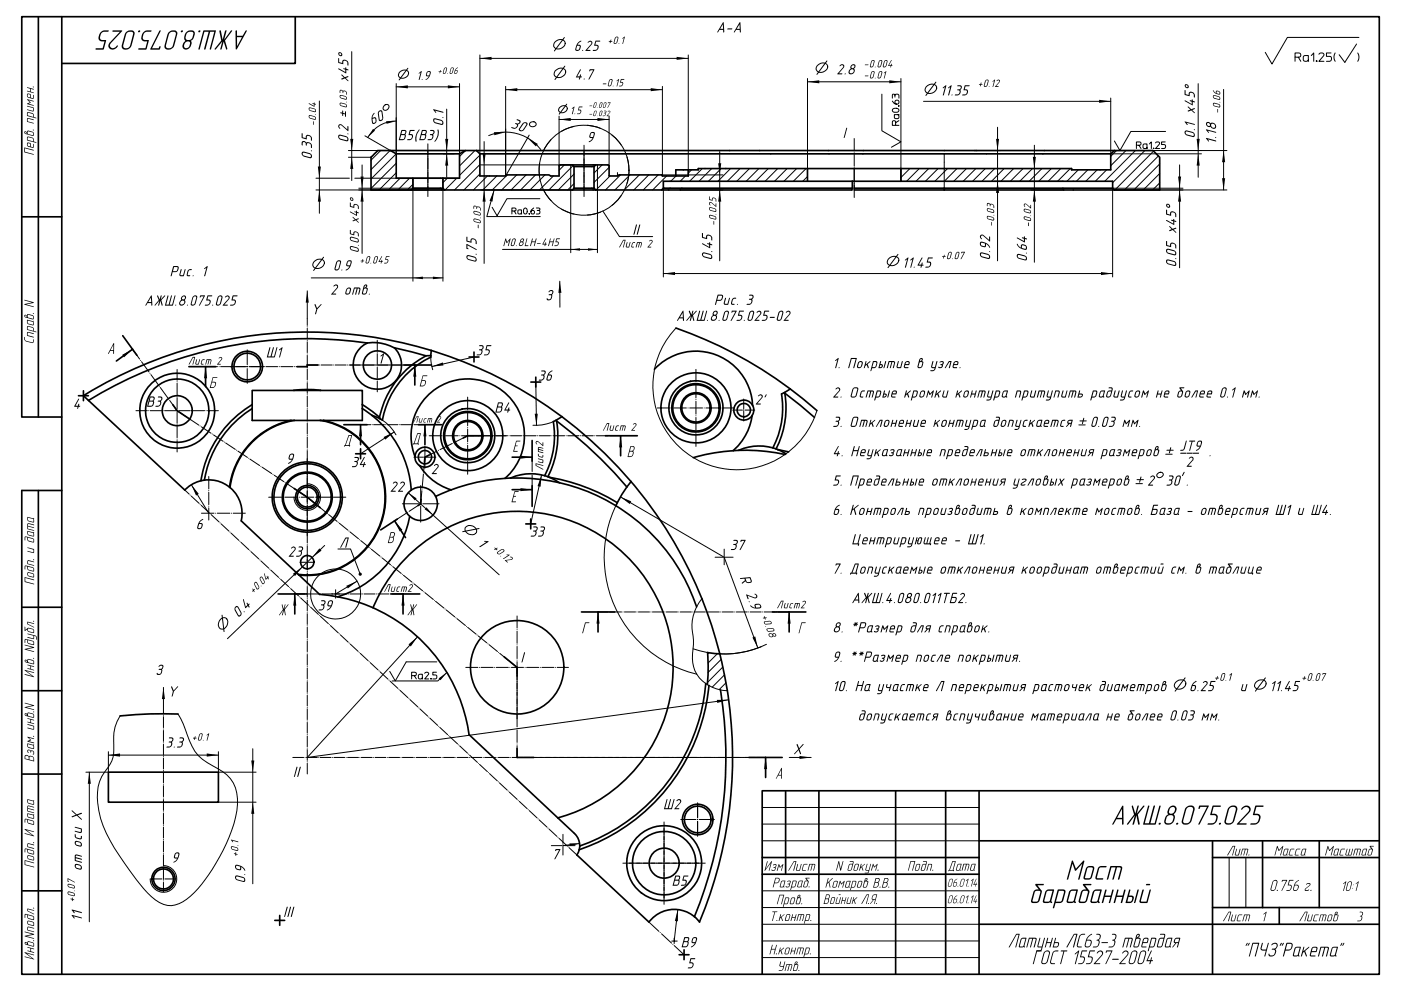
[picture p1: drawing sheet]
<svg xmlns="http://www.w3.org/2000/svg" width="420mm" height="297mm" viewBox="0 0 420 297" stroke-linecap="round" stroke-linejoin="round" font-family="sans-serif">
<g fill="none" stroke="#000" stroke-width=".3">
<path d="M105.4 15.5v38.6M143.9 17.5h62.4M143.9 16.5v29.6M166.3 12.7a1.7 1.7 0 0 1 1.7-.9 1.7 1.7 0 0 1 1.4 1.2 1.94 1.94 0 0 1-1.4 1.6 1.94 1.94 0 0 1-2-.7zM169.2 11.3l-3 4M169.3 19.8l-2.9 4M206.3 16.5v36.2M245 19.7a1.7 1.7 0 0 1 1.7-.9 1.7 1.7 0 0 1 1.4 1.3 1.94 1.94 0 0 1-1.4 1.5 1.94 1.94 0 0 1-2-.7zM247.9 18.3l-3 4M388.2 17.1v1.3M389.2 17.1h-1v-1.2h1.2a.64 .64 0 0 1 .6 .7 .64 .64 0 0 1-.8 .5l.8 1.3M392.2 18l-.5 .4-.9-.2v-1.4l1.4-.2 .1 1.8"/>
<path d="M393.1 16.6l.7-.7v2.5M394.6 18.2l.2 .2zM394.7 18.3h.1M395.4 16.3a.82 .82 0 0 1 .8-.5 .82 .82 0 0 1 .7 .7l-1.5 1.9h1.5M399 15.9h-1.3v1h.9a.77 .77 0 0 1 .6 .7 .77 .77 0 0 1-.6 .8h-.9M400.3 15.9a2.34 2.34 0 0 0 0 2.5M406.7 13.2l-3.5 5.5-1.7-2.3M407 15.9a2.34 2.34 0 0 1 0 2.5M407.4 11.2h-21.5l-4.6 8-2-3.5M95.7 30.3v33.6M102.1 33.8l1.2 .3M102.7 33.3v1.3"/>
<path d="M103.6 33.5v1.4M115.2 31.6a.76 .76 0 0 1 1-.3 .76 .76 0 0 1 .4 1l-.3 .4a.76 .76 0 0 1-1 .3 .76 .76 0 0 1-.4-.9zM118.8 36.3a9.8 9.8 0 0 0-8.6 4.9M118.8 25v21.1l-7.6 7.6M118.8 26h19M119.7 21.7a1.49 1.49 0 0 1 1.5-.8 1.49 1.49 0 0 1 1.3 1.1 1.71 1.71 0 0 1-1.3 1.4 1.71 1.71 0 0 1-1.7-.6zM122.3 20.5l-2.6 3.5M133.9 32.7v20.4M137.8 25v21.1M151.6 25.9v26.8M151.6 26.9h47M158.9 36.8l.3-.2a1.08 1.08 0 0 1 1.6 .6 1.07 1.07 0 0 1-1 .8 1.07 1.07 0 0 1-1.1-.7z"/>
<path d="M166.4 21.2a1.69 1.69 0 0 1 1.7-.9 1.69 1.69 0 0 1 1.5 1.3 1.93 1.93 0 0 1-1.5 1.6 1.93 1.93 0 0 1-2-.8zM167.6 35.8h15M167.6 34.8v14.9M167.7 32.3a1.28 1.28 0 0 1 1.3-.7 1.28 1.28 0 0 1 1.1 1 1.34 1.34 0 0 1-1.2 1.2 1.34 1.34 0 0 1-1.4-.9zM169.9 31.2l-2.3 3M182.6 34.8v14.9M198.6 25.9v26.8M242.1 24.5h28M242.1 23.5v30.8M264.4 28.2v11l5.7 3.3-2.9 1.6M267.5 30.3a1.34 1.34 0 0 0 1.8 .8 .61 .61 0 0 0 0-1 .61 .61 0 0 0-.9 .3 .61 .61 0 0 0 .4 .8M267.5 29.4l.2-1.1h.4l.2 .3a.63 .63 0 0 1 .6-.4 .63 .63 0 0 1 .6 .5v.7"/>
<path d="M267.7 32.7a1.07 1.07 0 0 1 1.8 .4 1.1 1.1 0 0 1-1 .6 1.1 1.1 0 0 1-1-.7zM268.3 28.6v.5M268.5 37.6h1M269.3 31.7l.2 .2zM269.5 31.7h.1M269.5 36.2l-1 .6a.5 .5 0 0 0-.4-.6 .5 .5 0 0 0-.6 .4v1h1v-.8M269.5 34.3l-1.4 .1 .2 1.1h1l.2-.7-.3-.4M270.1 23.5v30.8M276.9 30.4h56.1M277.7 26a1.71 1.71 0 0 1 1.7-.8 1.71 1.71 0 0 1 1.4 1.2 1.94 1.94 0 0 1-1.5 1.5 1.94 1.94 0 0 1-1.9-.7zM280.6 24.6l-3 4M299 38.1v40.1"/>
<path d="M333 29.4v16.7h27.2M349.4 39.4h-10.4l-3.3 5.7-1.6-2.8M359.2 25.1v28M366.8 26.8v30.1M94.7 56.9h38.6M94.7 53.4h10M104.5 45.1h8.8M104.5 47.1h6.7M106.4 53.4h31.4M107.6 56.4h20.7M108.5 49.4v26.5M109.4 40.7l.8 .5"/>
<path d="M110.2 41.2l6.9 3.9M114.1 45.1l-2.9 2.9M116.9 45.1l-5.7 5.7M118.8 51.8l-5.2 5.1M118.8 48.9l-7.6 7.6M119.9 53.4l-3.4 3.5M122.8 53.4l-3.5 3.5M123.8 55.2l-1.7 1.7M123.8 53.4v30.9M128.3 56.4v.5M132.8 53.4v30.9M132.9 46.1h3.3"/>
<path d="M134.1 53.4l-1.3 1.3M134.9 45.1h-6.6v11.3M136.9 53.4l-3.5 3.5M139.6 45.1l-1.8 1.8M142.4 45.1l-4.6 4.6M143.9 52.1l-4.8 4.8M143.9 49.3l-7.7 7.6M143.9 46.5l-6.1 6.1M144.1 56.9h27.5M144.1 49.4h27.5M145.1 42.4v36.5M146.1 52.7l-4.2 4.2"/>
<path d="M146.5 40.6a13.1 13.1 0 0 1 15.6 4.2M148.1 56.9l-2.2 8h16.1M148.9 52.7l-4.2 4.2M152.1 52.4l-4.5 4.5M154.9 52.4l-4.5 4.5M157.7 52.4l-4.5 4.5M158.6 40.5l-6.8 11.9M160.5 52.4l-4.4 4.5M161.9 59.5h-9.9l-3 5.2-1.5-2.6M163.4 52.4l-4.5 4.5M165.9 52.7l-4.2 4.2M169.2 49.4l-1.6 1.6"/>
<path d="M171.1 49.4v26.3M171.8 49.6l-7.3 7.3M172.1 55l-1.9 1.9M172.1 52.2l-4.7 4.7M175.1 45.1v11.8M179.1 49.4v26.3M180.5 49.4l-2.4 2.5M182.6 50.2l-4.5 4.5M182.9 52.7l-4.2 4.2M185.1 51.7v1M186 52.4l-4.5 4.5M188.8 52.4l-4.5 4.5"/>
<path d="M191.7 52.4l-4.6 4.5M194.5 52.4l-4.5 4.5M197.3 52.4l-4.5 4.5M198.4 52.4h18.3M198.9 56.4v26.6M199.8 52.7l-4.1 4.2M202.7 52.7l-1.6 1.6M203.9 56.9h12.8M205.5 52.7l-1.6 1.6M207.3 50.9l-1 1M210.5 50.5l-3.8 3.8M213.4 50.5l-3.9 3.8"/>
<path d="M215.8 45.4v32.8M216.2 50.5l-3.8 3.8M219 50.5l-3.8 3.8M221.9 50.5l-3.8 3.8M224.7 50.5l-3.8 3.8M227.5 50.5l-3.8 3.8M230.3 50.5l-3.8 3.8M233.2 50.5l-3.8 3.8M236 50.5l-3.8 3.8M238.8 50.5l-3.8 3.8M241.7 50.5l-3.9 3.8M242.1 52.9l-1.4 1.4"/>
<path d="M256.1 50.5v6.4M272.8 50.5l-2.7 2.7M275.6 50.5l-3.8 3.8M278.4 50.5l-3.8 3.8M281.2 50.5l-3.8 3.8M283.1 46.1v10.3M284.1 50.5l-3.8 3.8M286.9 50.5l-3.8 3.8M289.7 50.5l-3.8 3.8M292.6 50.5l-3.9 3.8M292.7 45.1h7.3M295.4 50.5l-3.8 3.8"/>
<path d="M298.1 54.3h20.6M298.2 50.5l-3.8 3.8M301 50.5l-3.7 3.8M303.9 50.5l-3.8 3.8M306.7 50.5l-3.8 3.8M309.1 56.9h9.8M309.1 50.5h12.1M309.5 50.5l-3.8 3.8M310.1 43.5v35.1M312.3 50.5l-3.8 3.8M315.2 50.5l-3.8 3.8M318 50.5l-3.8 3.8"/>
<path d="M320.9 50.5l-3.9 3.8M323.3 50.9l-3.4 3.4M326.1 50.9l-3.4 3.4M328.9 50.9l-3.4 3.4M331.8 50.9l-3.4 3.4M334.1 56.9h33.7M334.1 45.1h33.7M334.7 45.1l-1.7 1.7M337.5 45.1l-4.5 4.6M340.4 45.1l-9.2 9.2M340.7 43.5v1M341.5 43.5h-.8v-1h.9a.5 .5 0 0 1 .5 .6 .5 .5 0 0 1-.6 .4l.6 1"/>
<path d="M343.2 45.1l-9.6 9.6M343.9 44.2l-.5 .3-.6-.1v-1.1l1.1-.2 .1 1.4M344.6 43.1l.6-.6v2M345.8 44.4l.1 .1zM345.9 44.5h.1M345.8 45.3l-11.6 11.6M346.4 42.8a.59 .59 0 0 1 .8-.3 .59 .59 0 0 1 .3 .7l-1.1 1.3h1.2M347.3 46.7l-10.2 10.2M347.7 54.8l-2.2 2.1M347.7 52l-5 4.9M347.7 49.1l-7.8 7.8M349.3 42.5h-1.1v.8h.8a.62 .62 0 0 1 .4 .6 .62 .62 0 0 1-.4 .6h-.8"/>
<path d="M353.6 49.4v30.9M354.6 56.4h-21v26.6M94.1 78.5a1.71 1.71 0 0 1 1.7-.9 1.71 1.71 0 0 1 1.5 1.3 1.94 1.94 0 0 1-1.5 1.5 1.94 1.94 0 0 1-2-.7zM97 77.1l-3 4M150.6 74.8h28.5M153.5 63.2v.9M154.2 63.2h-.7v-.9h.8a.46 .46 0 0 1 .4 .6 .46 .46 0 0 1-.5 .3l.5 .9M156.3 63.8l-.2 .3-.8-.1v-1l1-.1 .1 1.2M157.2 62.5a.57 .57 0 0 1 .6 0 .57 .57 0 0 1 .2 .5v.5a.56 .56 0 0 1-.5 .6 .56 .56 0 0 1-.5-.6zM158.6 64l.1 .1zM158.7 64.1h.1M160 62.3a1.23 1.23 0 0 0-.7 1.7 .56 .56 0 0 0 .8 0 .56 .56 0 0 0-.1-.8 .56 .56 0 0 0-.8 .3"/>
<path d="M160.8 62.3l1 .2v.4l-.3 .2a.56 .56 0 0 1 .4 .5 .56 .56 0 0 1-.4 .5h-.7M161 63.1h.5M180.7 63.2l5 7.7h10M266.3 77.6a1.7 1.7 0 0 1 1.7-.8 1.7 1.7 0 0 1 1.5 1.2 1.96 1.96 0 0 1-1.5 1.5 1.96 1.96 0 0 1-2-.7zM269.2 76.2l-3 4M92.1 87.2v8.3M93.3 83.3h39.5M167.8 84.3l.1 7.8M198.9 82h134.7M202.6 98.3a25.2 25.2 0 0 0 5.6 39.1 25.2 25.2 0 0 0 36.7-14.4M92.1 109.4v.5M129.2 106.5l.1 2.7 .4 1.6"/>
<path d="M142.1 107l-12.7 2.9M160.6 114.5l.2 13M113.9 125.5a12.1 12.1 0 0 1 4.8 4.8M118.2 129.5l-10.1 6.5M165.9 126.4l-.8 .3a13.3 13.3 0 0 1-5.3 .8M323.4 127.3h1.9M323.7 126.1h1.9M324.9 125.3l-.4 1.7M349.5 136.1h1.9M349.8 134.9h1.9M351 134.2l-.4 1.5M57.4 145.3l5.2 8.5"/>
<path d="M92.1 145a4 4 0 0 1 4 4 4 4 0 0 1-4 4 4 4 0 0 1-4-4M122.4 147.7l27.2 24.6M139.7 157.9a1.94 1.94 0 0 1 2.2-.2 1.94 1.94 0 0 1 .9 1.9 1.93 1.93 0 0 1-2.2 .5 1.93 1.93 0 0 1-1.1-1.9zM143.6 158.4l-4.9 .9M162.3 142.4l-3.2 14.6M184.6 151.5a36 36 0 0 0 24.3 50.6M186 148.9l31.1 18.1 10.1 27.2M340.5 145h2M340.9 143.8h1.9M342.1 142.9l-.5 1.6M347 142a.94 .94 0 0 1 1-.5 .94 .94 0 0 1 .8 .7 1.01 1.01 0 0 1-.9 1 1.01 1.01 0 0 1-1.1-.8zM355 141.5l-.5 1.1"/>
<path d="M97.3 163.5l-29.1 27.9M101.3 164.5h3.8l2.9 7.6M107.1 174.2l-6.5 3.8M210.4 179.5a13 13 0 0 0-2.6 11.2v3.9a10.3 10.3 0 0 0 9.2 12.3l1 .1M66.4 185.4a1.22 1.22 0 0 1 1.5 0 1.22 1.22 0 0 1 .3 1.5 1.56 1.56 0 0 1-.8 1.4 1.56 1.56 0 0 1-1.6-.1 2.15 2.15 0 0 1 .6-2.8zM66.6 184.4l.6 4.9M125.2 190.8l-33.1 36.2 126.3-17.3M131 198.4h-9.2l-3.3 5.7-1.7-2.9M207.8 194.4l4.3 1.2M212.5 195.6l-.4 .4M215.1 195.9l-2.8 2.8M216.2 197.6l-3.9 3.9"/>
<path d="M216.7 199.9l-4.6 4.6M229.8 193.1a28.7 28.7 0 0 1-14 2.9 29.1 29.1 0 0 0 12.4-2.2M49 206v4.6M53.4 214a34.6 34.6 0 0 1 3.4 8.1 12.6 12.6 0 0 0 6.9 7.4 11.8 11.8 0 0 1 6.9 6.6 21.9 21.9 0 0 1-1.9 14.8 52.9 52.9 0 0 1-11.6 17.7 8.9 8.9 0 0 1-6.9 2.8 13.2 13.2 0 0 1-7.1-5.1 90.1 90.1 0 0 1-12.2-18.7 21.2 21.2 0 0 1-1.1-13.4l1.3-2.4a10.9 10.9 0 0 0 3-9.7 12.2 12.2 0 0 1 1.9-7.5M123.4 202.5v1M124.2 202.5h-.8v-1h1a.52 .52 0 0 1 .4 .6 .52 .52 0 0 1-.6 .4l.6 1M126.6 203.1l-.2 .3-.9-.1v-1.1l1.1-.1 .1 1.4M127.3 201.8a.58 .58 0 0 1 .7-.3 .58 .58 0 0 1 .4 .7l-1.1 1.3h1.2M129.1 203.3l.2 .2zM129.2 203.4h.1M130.8 201.5h-1v.8h.7a.63 .63 0 0 1 .5 .6 .63 .63 0 0 1-.5 .6h-.7M134 201.5l-2.8 2.6h-13.7"/>
<path d="M217.2 202.3l-3.7 3.6M217.6 204.6l-2 2.1M352.4 204.5a1.94 1.94 0 0 1 3.1 0 1.89 1.89 0 0 1-1.3 1.9 1.89 1.89 0 0 1-2.1-.7zM355.3 203.2l-3 3.9M376.4 204.5a1.94 1.94 0 0 1 3.2 0 1.91 1.91 0 0 1-1.3 1.9 1.91 1.91 0 0 1-2.2-.7zM379.3 203.2l-3 3.9M26.8 231.4v44.9M32.5 226.3h33M32.5 225.3v6.1h-6.7M65.5 225.3v6.1h11.3M75.8 224.4v40.5M236.6 227h6.6"/>
<path d="M49 259.4a4 4 0 0 1 4 4 4 4 0 0 1-4 4 4 4 0 0 1-4-4M65.5 240.4h11.3M173.7 252.8l-4.9 .6M228.5 252h65M228.5 247h65M228.5 242h65M368.5 257v15M373.5 257v15M203.2 272.6l-1.1 9.4M228.5 277h65M228.5 272h65M228.5 267h65"/>
<path d="M228.5 287h65M228.5 282h65"/>
<circle cx="175.1" cy="51" r="13.5"/>
<circle cx="100.6" cy="178" r="7.5"/>
</g>
<path d="M99.4 178h2.4M100.6 176.7v2.6" fill="none" stroke="#000" stroke-width=".3" stroke-dasharray="1.1 .1 0 .1"/>
<path d="M127.4 133.7v6.6M130.7 137h-6.6M219.6 122.9h6.7M223 126.2v-6.6" fill="none" stroke="#000" stroke-width=".3" stroke-dasharray="2.9 .4 0 .4"/>
<path d="M128.7 130.6h23M197.1 122.3h23.1M208.6 133.8v-23.1M80.5 149h23.2M140.2 142.1v-23.1M92.1 160.6v-23.2M204.7 245.6h8.8M209.1 241.2v8.8" fill="none" stroke="#000" stroke-width=".3" stroke-dasharray="3.9 .5 0 .5"/>
<path d="M128.3 43.1v15.8M92.1 109.4h32.3M113.1 117.4v-15.4M92.1 149l62.9 51M120.8 178h-32.4M236.6 183.4h-57.3M49 210.6v56.7M87.8 227h141.7M155 227h74.5" fill="none" stroke="#000" stroke-width=".3" stroke-dasharray="3.3 .4 0 .4"/>
<path d="M121 109.4h-16M40.7 123.1h24.8M53.1 135.5v-24.8M140.2 130.6h45.9M199.1 246.3v24.7M211.4 258.7h-24.7M52.8 263.4h-7.7" fill="none" stroke="#000" stroke-width=".3" stroke-dasharray="3.4 .4 0 .4"/>
<g fill="none" stroke="#000" stroke-width=".5">
<path d="M11.5 5v120M18.5 5h-12v120h12M18.5 5h395v287h-395M18.5 5v287M88.5 5v14h-70M117.1 45.1h25.7M117.1 45.1h-3.8l-2.1 2v9.8h67.4M117.1 45.1l1.7 1M118.8 46.1h19M118.8 46.1v7.3h5v3M132.8 56.4h-9l-.5 .5M132.8 56.4l.5 .5"/>
<path d="M132.8 53.4v3M137.8 46.1v7.3h-14M139.5 45.1l-1.7 1M142.8 45.1h202.9l2 2v9.8h-91.6M142.8 45.1l1.1 1M143.9 46.1v6.6h7.7l.2-.3h12.8l.5 .3h2.5v-3l.3-.3h14.4l.3 .3v3h2.5l.5-.3h12.8l.2 .3h7.7v-1.8h3v-.4h111.9v.4h11.8v-4.8M143.9 46.1h189.1M171.6 49.4l.5 .5M172.1 56.4h6M172.1 49.9h6M172.1 49.9v6.5M172.1 56.4l-.5 .5"/>
<path d="M178.1 49.9v6.5M178.1 56.4l.5 .5M178.6 49.4l-.5 .5M198.9 56.4l-.6 .5h-19.7M206.3 50.9h-3.7v1.8M242.1 50.5v3.8M255.5 56.4l-.1 .5h-57.1M255.5 54.3v2.1M256.1 56.4h77.5M270.1 50.5v3.8h63.5v2.1M270.1 54.3h-71.2v2.1h56.6M283.1 56.4v.5"/>
<path d="M333.6 56.4l.5 .5M334.1 45.1l-1.1 1M6.5 65h12M202.6 98.3a126.4 126.4 0 0 1 34.3 18.3M23.5 118.6h3M25 118.6l30.4 28.3a10 10 0 0 1 13.4-.9M25 117.1v3M36.8 100.6l2.9 4.1M39.7 104.7l-4.8 3.5M39.7 104.7l1.4 1.8M56.6 109.9h8.1M61.6 109.9v6"/>
<path d="M88.1 117h-12.5v4.3M88.1 117a32.8 32.8 0 0 1 8 0M88.1 117h8M92.1 109.8l-3 .1M95.3 109.4l-3.2 .1M96.1 117h12.5v4.3M110.1 102.8a7.2 7.2 0 0 0-3.1 10.4 7.2 7.2 0 0 0 10.7 1.8 7.2 7.2 0 0 0 .5-10.8M121.1 109.4h8.3M124.4 109.4v6M127.7 106.6a27 27 0 0 0-13.9 18.5M127.7 106.6l-4.2-1.1a26.5 26.5 0 0 1-7.9-2.3 12.3 12.3 0 0 0-5.5-.4 125.5 125.5 0 0 0-83.6 17.2M129.1 106.5l-1.4 .1"/>
<path d="M129.2 107a26.1 26.1 0 0 0-14.5 18.9l-3.2-1.4M129.2 106.5l-.1 .6M129.3 105a127.5 127.5 0 0 0-104.3 13.6M129.3 105a126.9 126.9 0 0 1 39.2 19.9M129.3 105l-.1 1.5M140.6 107h3M142.1 105.5v3M159.1 114.5h3M160.6 113v3M196.2 110.7a17 17 0 0 1 18.3-4.4 17 17 0 0 1 11.1 15.2M235.1 117.6l.2 .3M236.9 116.6l-2.6 1.5a26 26 0 0 1-2.6 16.1"/>
<path d="M236.9 116.6l8 6.4M51.8 121.2l1.3 1.9 3.9 2.6M75.6 122.4a31.2 31.2 0 0 0-14.3 21.5M75.6 121.2a32.5 32.5 0 0 0-15.4 22.9M75.6 121.3v4.7h33v-4.7M87.3 126a23.5 23.5 0 0 0-18.5 20M88.2 126a23.3 23.3 0 0 0-19.2 20.1M96 126a23.3 23.3 0 0 1 19.2 26.2 23.3 23.3 0 0 1-25.7 20M96.9 126a23.5 23.5 0 0 1 18.4 26.6 23.5 23.5 0 0 1-25.6 19.8M103.1 127.3h6.9M106.6 136h3M108.1 127.3v6"/>
<path d="M108.1 134.5v3M108.6 121.2l5.2 3.9M108.6 122.4a31.3 31.3 0 0 1 14.7 24.5M113.8 125.1l.1 .4M124.4 136.8a3 3 0 0 1 3.7-2.7 3 3 0 0 1 2 4.1 3 3 0 0 1-4.3 1.3M124.4 136.8a2.98 2.98 0 0 0 1.4 2.8M124.4 136.8a17 17 0 0 1 19.8-22.7 17 17 0 0 1 7.2 29.3M125.4 127.3h7M125.8 139.5a17.1 17.1 0 0 0 9.5 7.3M127.4 127.3v6M128.7 136.4l-1.3 .6-.2 1.4M144.8 130.6h-4.6l-1.3 .6"/>
<path d="M153.5 137h6M159.5 132v6.2M166.7 126l.1 .2M168.5 124.9a129 129 0 0 1 20.7 19.4M168.5 124.8l-2.6 1.6a25.7 25.7 0 0 1-2.6 16.2M181.5 130.6h9.6M186.1 130.6v6M219.9 135.1a55.2 55.2 0 0 0-12.1 2.1M221.5 135a56.6 56.6 0 0 1 13.9 1.2M221.5 135l-1.6 .1M225.5 124.5a16.9 16.9 0 0 1-5.7 10.5M231.7 134.2a14.8 14.8 0 0 0-10.2 .8"/>
<path d="M231.7 134.2l3.9 1.8M233.1 134.8l3.3 .6M244.2 125.1l-8.9-7.3a26.8 26.8 0 0 1-2.6 16.7M11.5 147v145M18.5 147h-12v145h12M68.8 146a10 10 0 0 1 3.5 10.1l17.2 16.1M88.2 146.4l3.9 2.6 3.9 3.1M118.3 156.1l3.3 5M119.1 155.6l-5 3.2M122.8 154.8a31.4 31.4 0 0 1-21.5 24.1h.1a49.4 49.4 0 0 1 10.4 3.2M123.3 146.9a5 5 0 0 1 7.3 1.9M123.3 146.9a5 5 0 0 0-.5 7.9"/>
<path d="M126.2 149.6l-.1 1.4-.8 .5M130.6 148.8a5 5 0 0 1-1.4 6.1 5 5 0 0 1-6.4-.1M151.4 143.4a56.8 56.8 0 0 0-20.8 5.4M151.4 143.4l2.2-.1a57.4 57.4 0 0 1 14.1 1.4M153.5 146.8h6M157.6 157h3M159.1 155.5v3M159.5 145.6v6.2M163.3 142.6a14.8 14.8 0 0 0-10.3 .7M163.3 142.6l1 .3M164.3 142.9l3.4 1.8M164.3 142.9a26.9 26.9 0 0 0 2.5-16.8 126.7 126.7 0 0 1 21.1 19.8"/>
<path d="M164.7 143a57.3 57.3 0 0 1 20.3 7.6M167.7 144.7a55 55 0 0 1 16.9 6.8M184.6 151.5a56.6 56.6 0 0 1 24.2 30.4M185.1 150.7l-.5 .8M187.9 145.9l-2.8 4.8M189.2 144.3a128 128 0 0 1 26.6 51.7M189.2 144.3l-1.3 1.6M83.4 178h8.6M88.4 178v6M89.5 172.2l.2 .2M89.7 172.4l6.1 5.7 5.5 .8M117.2 178h8.6"/>
<path d="M120.8 178v6M6.5 182h12M111.8 182.1a46.8 46.8 0 0 1 78.3-13 46.8 46.8 0 0 1-22.8 76M111.8 182.1a49 49 0 0 1 28.8 38.1l31.6 29.6a5 5 0 0 1 1.6 3.8M151.1 196.8l3.9 3.2v2.7M174.3 183.4h10M179.3 183.4v6M212.1 195.5l.2 4-.2 5.6M212.1 195.6l3.7 .4M215.8 196a127.6 127.6 0 0 1-6.1 80.3l-1.5-1.6M231.6 183.4h10M236.6 183.4v6"/>
<path d="M6.5 207h12M53.4 214a122.2 122.2 0 0 0-17.4 .6M211.6 204.8a56.7 56.7 0 0 1-37.8 48.7M212.5 205.4a57.8 57.8 0 0 1-38.9 49.3M216 206.8a124.9 124.9 0 0 1-7.8 67.9M6.5 232h12M32.5 231.4h33v9h-33zM155 224.3v2.7h5M224.5 227h10M229.5 227v6M235.5 237v25M245.5 237v55"/>
<path d="M268.5 237v55M283.5 237v55M293.5 237v55M413.5 237h-185v55M173.6 254.7l-.7 1.6 21.6 20M173.8 253.6l-.2 1.1M228.5 257h65M293.5 252h120M363.5 257h50M363.5 252v40M378.5 252v20M395.5 252v20"/>
<path d="M6.5 267h12M82.4 275.8h2.9M83.9 274.4v2.9M208.2 274.7a9.5 9.5 0 0 0-13.6 1.6M228.5 262h65M293.5 277h120M363.5 272h50M383.5 272v5M203.6 286.1h3M205.1 284.7v2.9"/>
<circle cx="74.1" cy="109.8" r="4"/>
<circle cx="74.1" cy="109.9" r="4.6"/>
<circle cx="113.1" cy="109.4" r="4.3"/>
<circle cx="53.1" cy="123.1" r="9.5"/>
<circle cx="53.1" cy="123.1" r="11.2"/>
<circle cx="53.1" cy="123.1" r="4.5"/>
<circle cx="127.4" cy="137" r="2"/>
<circle cx="140.2" cy="130.6" r="4.3"/>
<circle cx="140.2" cy="130.6" r="10.5"/>
<circle cx="140.2" cy="130.6" r="7"/>
<circle cx="140.2" cy="130.6" r="4.5"/>
<circle cx="140.2" cy="130.6" r="8.1"/>
<circle cx="140.2" cy="130.6" r="7.3"/>
<circle cx="208.6" cy="122.2" r="4.3"/>
<circle cx="208.6" cy="122.2" r="10.5"/>
<circle cx="208.6" cy="122.2" r="7"/>
<circle cx="208.6" cy="122.2" r="4.5"/>
<circle cx="208.6" cy="122.2" r="8.1"/>
<circle cx="208.6" cy="122.2" r="7.3"/>
<circle cx="223" cy="122.9" r="3"/>
<circle cx="223" cy="122.9" r="2"/>
<circle cx="92.1" cy="149" r="3.5"/>
<circle cx="92.1" cy="149" r="10"/>
<circle cx="92.1" cy="149" r="10.5"/>
<circle cx="92.1" cy="149" r="3"/>
<circle cx="92.1" cy="149" r="7.2"/>
<circle cx="92.1" cy="149" r="7.5"/>
<circle cx="92.1" cy="168.5" r="2"/>
<circle cx="155" cy="200" r="14"/>
<circle cx="199.1" cy="258.7" r="9.5"/>
<circle cx="199.1" cy="258.7" r="11.2"/>
<circle cx="199.1" cy="258.7" r="4.5"/>
<circle cx="209.2" cy="245.6" r="4"/>
<circle cx="209.2" cy="245.6" r="4.6"/>
<circle cx="49" cy="263.4" r="3"/>
<circle cx="49" cy="263.4" r="3.5"/>
</g>
<path d="M140.2 130.6l-12.8 6.4M126.1 151l-7.8 5.1M194.5 276.3l10.6 9.8" fill="none" stroke="#000" stroke-width=".3" stroke-dasharray="4.1 .5 0 .5"/>
<path d="M175.1 58.9v-15.4M127.4 127.3h-19.3M92.1 231.9v-136.4M165.3 253.4h7.1M172.9 256.2l-117.5-109.3" fill="none" stroke="#000" stroke-width=".3" stroke-dasharray="3.2 .4 0 .4"/>
<path d="M61.6 109.9h30.5" fill="none" stroke="#000" stroke-width=".3" stroke-dasharray="3.6 .4 0 .4"/>
<path d="M127.4 137l-1.3 14" fill="none" stroke="#000" stroke-width=".3" stroke-dasharray="4 .5 0 .5"/>
<path d="M53.1 123.1l-13.4-18.4M60.4 153.8h13.2" fill="none" stroke="#000" stroke-width=".3" stroke-dasharray="3.8 .5 0 .5"/>
<path d="M53.1 123.1l39 25.9M199.1 248.2v20.9M209.5 258.7h-20.9" fill="none" stroke="#000" stroke-width=".3" stroke-dasharray="3.5 .4 0 .4"/>
<path d="M256.1 59.2v-17.7M62.6 142.8v13.1M155 200v27" fill="none" stroke="#000" stroke-width=".3" stroke-dasharray="3.7 .5 0 .5"/>
<path d="M159.5 146.8v-9.8" fill="none" stroke="#000" stroke-width=".3" stroke-dasharray="4.3 .5 0 .5"/>
<path d="M69.1 109.9h10M74.1 104.8v10.1M204.1 245.6h10.1M209.1 250.6v-10" fill="none" stroke="#000" stroke-width=".3" stroke-dasharray="4.5 .6 0 .6"/>
<path d="M120.6 151h11M126.1 145.5v11" fill="none" stroke="#000" stroke-width=".3" stroke-dasharray="4.9 .6 0 .6"/>
<path d="M89.9 168.5h4.4M92.1 166.3v4.4" fill="none" stroke="#000" stroke-width=".3" stroke-dasharray="2 .2 0 .2"/>
<path d="M155 184.6v30.8M139.6 200h30.8" fill="none" stroke="#000" stroke-width=".3" stroke-dasharray="3.6 .5 0 .5"/>
<path d="M217.1 169.3v-4.7" fill="none" stroke="#000" stroke-width=".3" stroke-dasharray="2.1 .3 0 .3"/>
<path d="M219.8 167h-5.4" fill="none" stroke="#000" stroke-width=".3" stroke-dasharray="2.4 .3 0 .3"/>
<path d="M201.4 282h1.6M202.1 281.2v1.6" fill="none" stroke="#000" stroke-width=".3" stroke-dasharray=".7 .1 0 .1"/>
<path d="M168.8 256.3v-6.3" fill="none" stroke="#000" stroke-width=".3" stroke-dasharray="2.8 .3 0 .3"/>
<path d="M188.6 51a13.5 13.5 0 0 0-19.7-11.9 13.5 13.5 0 0 0-1.6 23 13.5 13.5 0 0 0 21.1-9l.2-2.1" fill="none" stroke="#000" stroke-width=".3" stroke-dasharray="4 4"/>
<g fill="#000">
<path d="M30 9.8a2.63 2.63 0 0 1 2.6-.7l-.3 .4h-1a1.51 1.51 0 0 0-1 2.4l1.5 .1-.7 2.8h-2.5l.2-.3h2l.5-2.1h-.8a1.01 1.01 0 0 1-1-1.3z" fill-rule="evenodd"/>
<path d="M33.8 9.1l2.9 .1-3.4 3.6a.94 .94 0 0 0 0 1.5 .94 .94 0 0 0 1.4-.2l.6-.5a1.52 1.52 0 0 1-1.3 1.2 1.52 1.52 0 0 1-1.5-.8l.2-1 3.2-3.5h-2.1z" fill-rule="evenodd"/>
<path d="M37.6 9.8a1.68 1.68 0 0 1 2.8 0l-1 3.8a1.63 1.63 0 0 1-1.3 1.3 1.63 1.63 0 0 1-1.6-.8zM38.2 9.7l-.4 .6-.9 3.3a1.05 1.05 0 0 0 1.1 1 1.05 1.05 0 0 0 1-1l.9-3.6a1.2 1.2 0 0 0-1.7-.3z" fill-rule="evenodd"/>
<path d="M42.8 9.8a2.63 2.63 0 0 1 2.6-.7l-.2 .4a1.83 1.83 0 0 0-2 .5 1.88 1.88 0 0 0-.3 1.7l.6 .3h1.1l-.6 2.7-.3 .2-2.2-.1 .1-.3h2l.5-2.1h-.8a1.01 1.01 0 0 1-.9-1.3z" fill-rule="evenodd"/>
<path d="M47.8 9.2h.4l-2.6 5.3h2l.2-.6h.3l-.1 .8-.3 .2h-2.5l-.2-.2z" fill-rule="evenodd"/>
<path d="M50.4 9.8a1.68 1.68 0 0 1 2.8 0l-1 3.8a1.63 1.63 0 0 1-1.3 1.3 1.63 1.63 0 0 1-1.6-.8zM51 9.7l-.4 .6-.9 3.3a1.05 1.05 0 0 0 1.1 1 1.05 1.05 0 0 0 1-1l.9-3.6a1.17 1.17 0 0 0-1.7-.3z" fill-rule="evenodd"/>
<path d="M55.7 9.8a1.85 1.85 0 0 1 2.5-.3 2.45 2.45 0 0 1-1 2.7 1.65 1.65 0 0 1-.3 2.1 1.65 1.65 0 0 1-2 .2 1.69 1.69 0 0 1 .7-2.2l-.2-.2a1.94 1.94 0 0 1 .3-2.3zM55.5 12.9a.89 .89 0 0 0 0 1.5 .89 .89 0 0 0 1.3-.8 .8 .8 0 0 0-.2-1.2 .8 .8 0 0 0-1.1 .5zM56.3 9.7l-.3 .3a1.88 1.88 0 0 0-.3 1.7l.6 .3a1.21 1.21 0 0 0 1.4-.9l.2-1.4-.5-.2z" fill-rule="evenodd"/>
<path d="M61 9.1h3.7l-1.6 5.7-.2-.1 1.3-5.2h-1.2l-1.4 5.2-.3 .2-.1-.2 1.3-5.2h-1.2l-1.4 5.2h-.4z" fill-rule="evenodd"/>
<path d="M65.9 9.1l.3 .1 .5 2.7 .8-2.6 .4-.1-.7 2.7 2-2.7 .4-.1-2.1 3.1 .7 2.4-.2 .2h-.2l-.7-2.4-.6 2.3-.4 .1 .5-2.4-1.9 2.3-.4 .1 2-2.6z" fill-rule="evenodd"/>
<path d="M70.7 9.1l.3 .1v1.5h1.7l.9-1.5h.4l-3.2 5.6zM71 11.1l.1 2.8 1.4-2.8z" fill-rule="evenodd"/>
<path d="M101.4 17.4l.3 .1v1.1l.9 .3a.94 .94 0 0 1 1-1 .94 .94 0 0 1 .9 1v.7h-.2l-.2-.7a.67 .67 0 0 0-.5-.6 .67 .67 0 0 0-.7 .3v.7l-1.5-.5z" fill-rule="evenodd"/>
<path d="M101.6 15.7a.69 .69 0 0 1 .8 .3 .69 .69 0 0 1-.2 .9l-.6-.3-.2-.5zM101.7 16.2a.32 .32 0 0 0 .6 0 .32 .32 0 0 0-.6 0z" fill-rule="evenodd"/>
<path d="M143.9 17.5l3.5-.5v1z" fill-rule="evenodd"/>
<path d="M173 13.7l-.2 1.1 .6 .1 .4-1-.2-.2zM173.5 12.6l.8-.4-1.2 1.2 .8 .1a1.08 1.08 0 0 1 0 1.4 1.08 1.08 0 0 1-1.4 .2l.3-1.6z" fill-rule="evenodd"/>
<path d="M176.2 12.6a.71 .71 0 0 1 1.1-.3 .71 .71 0 0 1 .1 1.1l-1.4 1.6h1l-.1 .3-1.4-.1 1.7-2a.51 .51 0 0 0-.3-.7 .51 .51 0 0 0-.7 .3z" fill-rule="evenodd"/>
<path d="M178.5 12.2h1.3l.2 .1-1.3 .2-.2 .9a.85 .85 0 0 1 1 .6 .85 .85 0 0 1-.5 1l-.6 .3-.7-.1 .1-.2h.7a.68 .68 0 0 0 .6-.6 .68 .68 0 0 0-.3-.7h-.7z" fill-rule="evenodd"/>
<path d="M182.6 12.3h.4l.2-.5v.5l.4 .1-.5 .1-.3 .4 .1-.4h-.4z" fill-rule="evenodd"/>
<path d="M184.5 11.1l.5-.1 .4 .3-.3 1.4a.55 .55 0 0 1-.6 .5 .55 .55 0 0 1-.5-.5zM184.6 11.3l-.4 1.4a.32 .32 0 0 0 .3 .3 .32 .32 0 0 0 .3-.3l.4-1.3z" fill-rule="evenodd"/>
<path d="M186.6 11.5l.7-.5-.6 2.2-.1-.2 .4-1.7-.3 .3z" fill-rule="evenodd"/>
<path d="M202.8 17l3.5 .5-3.5 .5z" fill-rule="evenodd"/>
<path d="M216.7 6.7l.3 .1 .1 2.9h-.3v-.7h-1.1l-.6 .7zM216.7 7.3l-.8 1.3h.9z" fill-rule="evenodd"/>
<path d="M218.1 8.6l1.3-.1 .1 .2-1.4 .1z" fill-rule="evenodd"/>
<path d="M221.8 6.7l.2 .1 .1 2.9-.3-.1v-.6h-1.1l-.6 .7zM221.7 7.3l-.8 1.3h.9z" fill-rule="evenodd"/>
<path d="M259.3 19.4h1z" fill-rule="evenodd"/>
<path d="M261.3 18.1l.6-.1 .3 .3-.3 1.4a.53 .53 0 0 1-.6 .5 .53 .53 0 0 1-.5-.5zM261.4 18.4l-.3 1.6 .6-.3 .3-1.2a.31 .31 0 0 0-.3-.3 .31 .31 0 0 0-.3 .2z" fill-rule="evenodd"/>
<path d="M263.6 18.1l.6-.1 .3 .3-.3 1.4a.53 .53 0 0 1-.6 .5 .53 .53 0 0 1-.5-.5zM263.7 18.4l-.3 1.6 .5-.3 .4-1.2a.31 .31 0 0 0-.3-.3 .31 .31 0 0 0-.3 .2z" fill-rule="evenodd"/>
<path d="M265.2 18.1h.8l-.3 1.6a.55 .55 0 0 1-.5 .5 .55 .55 0 0 1-.5-.5zM265.3 18.3l-.3 1.7 .5-.3 .4-1.2-.2-.3z" fill-rule="evenodd"/>
<path d="M267.1 18l.2 .1-.8 1.4h.6l.2-.4v.4l.2 .2-.3 .1-.3 .4 .1-.4-.8-.2z" fill-rule="evenodd"/>
<path d="M8.4 28.3v.7l.6 .2v-.8zM8.1 28.2l.3-.2 .7 .2 .1 1.1 .6 .1 .1-.9h.2v1l-.4 .1-1.3-.4-.3-.2z" fill-rule="evenodd"/>
<path d="M8.1 26.2l2 .4v.3l-.9-.3v.9l.9 .2v.2l-2-.5v-.2l.9 .2v-.8z" fill-rule="evenodd"/>
<path d="M8.4 33.8l-.1 .8 1.6 .4-.1-.8zM8.2 33.6l1.7 .4 .2 .3v.8l.8 .2v.2l-2.8-.8z" fill-rule="evenodd"/>
<path d="M8.1 35.5l.3-.2 1.7 .5v.2l-1.7-.4-.1 .8 1.8 .4v.2l-2-.5z" fill-rule="evenodd"/>
<path d="M8.1 31.7l2 .5v1.1l-.2 .1-1.8-.4 .1-.2 1.6 .4 .1-.8-1.8-.5z" fill-rule="evenodd"/>
<path d="M8.1 29.8l2 .4v.3l-1.6-.4 .7 .6-.7 .4 1.6 .4v.2l-2-.5 .8-.5z" fill-rule="evenodd"/>
<path d="M93.9 36.4h.2l-.1 1z" fill-rule="evenodd"/>
<path d="M92.6 30.9l1.5 .8v-.5l-.5-.2h.5l.1-.3 .5 .7-.4-.1-.1 .7-1.6-.9z" fill-rule="evenodd"/>
<path d="M92.7 34.5l1.6 .3a.55 .55 0 0 1 .4 .6 .55 .55 0 0 1-.4 .5l-1.6-.6zM92.8 34.8l.1 .5 1.6 .3-.2-.6z" fill-rule="evenodd"/>
<path d="M92.7 32.2l1.6 .3a.55 .55 0 0 1 .4 .6 .55 .55 0 0 1-.4 .5l-1.6-.5zM92.9 32.5v.5l1.6 .3-.2-.6z" fill-rule="evenodd"/>
<path d="M102 26.9h.5l.3 .3a.88 .88 0 0 1 1 .2 .88 .88 0 0 1 .2 1l-.2-.1v-.5a.44 .44 0 0 0-.5-.4 .44 .44 0 0 0-.4 .5l-.2-.1a.47 .47 0 0 0-.1-.5 .47 .47 0 0 0-.5-.1l-.2 .7z" fill-rule="evenodd"/>
<path d="M101.6 37.3h.8l1.7 1.5v-1h.3v1.5l-2-1.7a.51 .51 0 0 0-.7 .3 .51 .51 0 0 0 .3 .7h-.2a.81 .81 0 0 1-.2-1.3z" fill-rule="evenodd"/>
<path d="M102.3 22.4h.3l.8 .7 1-.2 .1 .2-.9 .3 .9 .9-1.1-.8-1.1 .3 .1-.3 .7-.3z" fill-rule="evenodd"/>
<path d="M101.4 20.5l2.1 1.1v-.7l-.6-.3h.6l.2-.4 .1 .4 .5 .2 .2 .3-.7-.1v1h-.2l-2.1-1.2z" fill-rule="evenodd"/>
<path d="M102 30.8l1.5 .3a.55 .55 0 0 1 .5 .5 .55 .55 0 0 1-.5 .6l-1.5-.6zM102.1 31.1l.1 .5 1.6 .3-.3-.6z" fill-rule="evenodd"/>
<path d="M102 28.5l1.5 .3a.55 .55 0 0 1 .5 .5 .55 .55 0 0 1-.5 .6l-1.5-.6zM102.1 28.8l.1 .5 1.6 .3-.3-.6z" fill-rule="evenodd"/>
<path d="M111.7 35.7l.1 1.1 .7-.1v-1.1zM112.1 33.8l.2 .2-.5 .8-.1 .5 .7-.2a1.12 1.12 0 0 1 .5 1.2 1.12 1.12 0 0 1-1 .9l-.2-.1a2.75 2.75 0 0 1 .4-3.3z" fill-rule="evenodd"/>
<path d="M113.6 33.3l.6-.3 .4 .3 .3 2a.75 .75 0 0 1-.4 .9 .75 .75 0 0 1-1-.4l-.2-2zM113.7 33.5l-.1 .5 .2 1.7a.45 .45 0 0 0 .6 .2 .45 .45 0 0 0 .2-.5l-.3-1.9-.3-.1z" fill-rule="evenodd"/>
<path d="M118.8 26l3.5-.4v.9z" fill-rule="evenodd"/>
<path d="M115.7 36.3h3.1l-2.9 .8z" fill-rule="evenodd"/>
<path d="M122.9 39l1.3-.1 .1 .2-1.2 .2-.3 .9a.86 .86 0 0 1 1.1 .5 .86 .86 0 0 1-.5 1.1l-1.3 .2 .1-.3h.6a.65 .65 0 0 0 .6-.5 .65 .65 0 0 0-.2-.7h-.8z" fill-rule="evenodd"/>
<path d="M125.5 21.9l.9-.6-.7 2.7-.2-.2 .6-2.1-.4 .4z" fill-rule="evenodd"/>
<path d="M128.2 21.7l-.2 .9h.7l.1-.9zM127.9 21.6a.64 .64 0 0 1 .7-.4 .64 .64 0 0 1 .6 .6 2.03 2.03 0 0 1-1.6 2.2l1-1.1-.9-.1z" fill-rule="evenodd"/>
<path d="M128.9 39l.8-.1a.74 .74 0 0 1 .6 .7 .74 .74 0 0 1-.5 .8 1.25 1.25 0 0 1-.2 1.3 1.25 1.25 0 0 1-1.4 .3l.2-.3h.6a.66 .66 0 0 0 .7-.7 .66 .66 0 0 0-.8-.6l.1-.2a.64 .64 0 0 0 .7-.1 .64 .64 0 0 0 .1-.8h-.8z" fill-rule="evenodd"/>
<path d="M131.5 21.4h.4l.3-.4-.1 .4 .3 .1-.4 .1-.2 .3v-.3z" fill-rule="evenodd"/>
<path d="M130 35.5h.5l1.8 .4a.76 .76 0 0 1 .6 .8 .76 .76 0 0 1-.6 .7l-2-.5-.4-.5zM130.3 35.8l-.1 .4 .2 .4 1.9 .5a.44 .44 0 0 0 .4-.4 .44 .44 0 0 0-.4-.5z" fill-rule="evenodd"/>
<path d="M129.9 32.8l2.9 .7 .1 .3-2.5-.6 .4 .5-.2 .1z" fill-rule="evenodd"/>
<path d="M133.1 20.5a.46 .46 0 0 1 .5-.3 .46 .46 0 0 1 .4 .4l-.3 1.1a.48 .48 0 0 1-.4 .5 .48 .48 0 0 1-.5-.5zM133.3 20.5l-.3 1.4 .5-.1 .3-1.2-.1-.2z" fill-rule="evenodd"/>
<path d="M135.1 20.5a.46 .46 0 0 1 .6-.3 .46 .46 0 0 1 .3 .4l-.3 1.1a.48 .48 0 0 1-.4 .5 .48 .48 0 0 1-.5-.5zM135.4 20.5l-.4 1.4 .5-.1 .3-1.2-.1-.2z" fill-rule="evenodd"/>
<path d="M136.5 21.2l-.2 .7h.4l.3-.6zM136.8 20.4l.5-.2-.7 .8h.5a.71 .71 0 0 1 0 .8 .71 .71 0 0 1-.8 .3 1.67 1.67 0 0 1 .5-1.7z" fill-rule="evenodd"/>
<path d="M134.3 25.6l3.5 .4-3.5 .5z" fill-rule="evenodd"/>
<path d="M151.6 26.9l3.5-.5v.9z" fill-rule="evenodd"/>
<path d="M148.1 39.6h3.5l-3.4 .9z" fill-rule="evenodd"/>
<path d="M154.9 35.8l.8 .1a.72 .72 0 0 1 .3 .9 .72 .72 0 0 1-.7 .5 1.24 1.24 0 0 1-.7 1.2 1.24 1.24 0 0 1-1.4-.2l.2-.2 .7 .2a.65 .65 0 0 0 .9-.4 .65 .65 0 0 0-.6-.9l.2-.1a.66 .66 0 0 0 .7 .1 .66 .66 0 0 0 .3-.7l-.7-.3z" fill-rule="evenodd"/>
<path d="M156.6 37a.75 .75 0 0 1 1-.4 .75 .75 0 0 1 .4 .9l-.9 1.5a.75 .75 0 0 1-1 .4 .75 .75 0 0 1-.5-.9zM157 37l-1.1 1.6a.45 .45 0 0 0 .3 .5 .45 .45 0 0 0 .6-.2l1-1.5a.43 .43 0 0 0-.2-.5 .43 .43 0 0 0-.6 .1z" fill-rule="evenodd"/>
<path d="M167.6 35.8l3.5-.5v1z" fill-rule="evenodd"/>
<path d="M171.5 32.4l.7-.4-.6 2.2-.2-.1 .5-1.8-.3 .3z" fill-rule="evenodd"/>
<path d="M172.3 34l.1 .1-.2 .1z" fill-rule="evenodd"/>
<path d="M173.6 32h1.1l-1 .2-.2 .6a.69 .69 0 0 1 .8 .7 .69 .69 0 0 1-.8 .7l-.5-.1 .5-.1a.5 .5 0 0 0 .5-.4 .5 .5 0 0 0-.2-.5h-.6z" fill-rule="evenodd"/>
<path d="M173.9 20.8l.2 .2-1.1 1.9h.7l.4-.6v.6l.3 .2-.4 .1-.4 .6 .1-.6-1.1-.1z" fill-rule="evenodd"/>
<path d="M176.8 20.8l1.4 .1-1.5 2.8-.2 .1 1.3-2.7h-.8l-.3 .3z" fill-rule="evenodd"/>
<path d="M176.7 31.7l.8 .1z" fill-rule="evenodd"/>
<path d="M176.7 34.2l.8 .1z" fill-rule="evenodd"/>
<path d="M178.3 30.8h.6l-.3 1.2a.41 .41 0 0 1-.4 .3 .41 .41 0 0 1-.4-.3zM178.4 30.9l-.3 1.2 .4-.1 .3-1z" fill-rule="evenodd"/>
<path d="M178.3 33.3l.3-.1 .3 .2-.3 1a.41 .41 0 0 1-.4 .4 .41 .41 0 0 1-.4-.4zM178.4 33.3l-.3 1.3 .4-.2 .3-.9z" fill-rule="evenodd"/>
<path d="M179 32.2l.1 .1z" fill-rule="evenodd"/>
<path d="M179 34.6v.2z" fill-rule="evenodd"/>
<path d="M180 30.8h.6l-.2 1.2a.41 .41 0 0 1-.4 .3 .41 .41 0 0 1-.4-.3zM180.1 30.9l-.3 1.2h.3l.3-1.1-.1-.2z" fill-rule="evenodd"/>
<path d="M179.9 33.4a.39 .39 0 0 1 .4-.3 .39 .39 0 0 1 .3 .4l-.2 .9a.41 .41 0 0 1-.4 .4 .41 .41 0 0 1-.4-.4zM180.1 33.4l-.3 1.2 .4-.1 .2-1z" fill-rule="evenodd"/>
<path d="M181.1 33.2h.4a.46 .46 0 0 1 .1 .8 .66 .66 0 0 1-.2 .7 .66 .66 0 0 1-.7 .1l.7-.3v-.5h-.4l.3-.2a.24 .24 0 0 0 .3-.2 .24 .24 0 0 0-.1-.3z" fill-rule="evenodd"/>
<path d="M181.2 30.8l.3-.1 .3 .2-.2 1.1a.41 .41 0 0 1-.4 .3 .41 .41 0 0 1-.4-.3zM181.3 30.9l-.3 1.2 .4-.1 .2-1-.1-.2z" fill-rule="evenodd"/>
<path d="M180.8 25h.9l.1 .2-1.1 .1z" fill-rule="evenodd"/>
<path d="M182.3 30.7l.8 .1-1 1.5 .7-1.5-.6 .2z" fill-rule="evenodd"/>
<path d="M179.1 35.3l3.5 .5-3.5 .5z" fill-rule="evenodd"/>
<path d="M182.2 33.4l.3-.2a.35 .35 0 0 1 .4 .1 .35 .35 0 0 1-.1 .5l-.7 .8 .5 .2h-.7l.8-1.1a.29 .29 0 0 0-.1-.4 .29 .29 0 0 0-.4 .2z" fill-rule="evenodd"/>
<path d="M182.6 24a.53 .53 0 0 1 .6-.4 .53 .53 0 0 1 .5 .6l-.4 1.2a.53 .53 0 0 1-.5 .5 .53 .53 0 0 1-.6-.5zM182.9 24l-.4 1.4a.32 .32 0 0 0 .3 .3 .32 .32 0 0 0 .3-.3l.3-1.3z" fill-rule="evenodd"/>
<path d="M184.8 24.2l.8-.5-.6 2.2h-.2l.5-1.8-.4 .2z" fill-rule="evenodd"/>
<path d="M186.2 23.7l1 .1-.9 .1-.2 .6a.67 .67 0 0 1 .7 .7 .67 .67 0 0 1-.7 .7l-.5-.1 .5-.1a.49 .49 0 0 0 .4-.4 .49 .49 0 0 0-.1-.5h-.6z" fill-rule="evenodd"/>
<path d="M195.1 26.4l3.5 .5-3.5 .4z" fill-rule="evenodd"/>
<path d="M242.1 24.5l3.5-.4v.9z" fill-rule="evenodd"/>
<path d="M251.9 19.5a.68 .68 0 0 1 1-.1 .68 .68 0 0 1 0 1l-1.4 1.6h.9v.3h-1.4l1.7-2.1a.5 .5 0 0 0-.3-.7 .5 .5 0 0 0-.7 .4z" fill-rule="evenodd"/>
<path d="M255.3 20a.45 .45 0 0 0 .9 0 .45 .45 0 0 0-.9 0zM255 21a.6 .6 0 0 0-.1 1 .6 .6 0 0 0 .9-.4l.1-.5-.2-.3zM255.3 19.5a.69 .69 0 0 1 1.2 .2l-.5 .9a1 1 0 0 1-.2 1.4 1 1 0 0 1-1.4-.3l.1-.6 .6-.5-.1-.6z" fill-rule="evenodd"/>
<path d="M259.3 22.7h1l-.1 .2z" fill-rule="evenodd"/>
<path d="M261.3 21.4l.6-.1 .3 .3-.3 1.4a.53 .53 0 0 1-.6 .5 .53 .53 0 0 1-.5-.5zM261.4 21.7l-.3 1.6 .6-.3 .3-1.2a.31 .31 0 0 0-.3-.3 .31 .31 0 0 0-.3 .2z" fill-rule="evenodd"/>
<path d="M263.6 21.4l.6-.1 .3 .3-.3 1.4a.53 .53 0 0 1-.6 .5 .53 .53 0 0 1-.5-.5zM263.7 21.7l-.3 1.6 .5-.3 .4-1.2a.31 .31 0 0 0-.3-.3 .31 .31 0 0 0-.3 .2z" fill-rule="evenodd"/>
<path d="M265 21.8l.7-.5-.6 2.2 .3-1.8-.3 .3z" fill-rule="evenodd"/>
<path d="M266.6 24.1l3.5 .4-3.5 .5z" fill-rule="evenodd"/>
<path d="M282.7 26.2l.8-.7 .2 .1-.9 3-.2-.1 .7-2.4-.5 .4z" fill-rule="evenodd"/>
<path d="M284.2 26.3l.9-.8 .2 .1-.9 3-.2-.1 .7-2.4-.5 .4z" fill-rule="evenodd"/>
<path d="M287 25.6l.8-.1a.75 .75 0 0 1 .5 .7 .75 .75 0 0 1-.4 .7 1.2 1.2 0 0 1-.2 1.4 1.2 1.2 0 0 1-1.4 .3l.1-.3h.6a.65 .65 0 0 0 .8-.7 .65 .65 0 0 0-.9-.6l.1-.2a.65 .65 0 0 0 .8-.1 .65 .65 0 0 0 .1-.8h-.9z" fill-rule="evenodd"/>
<path d="M289.2 25.6l1.5 .1-.2 .2h-1l-.3 .9a.91 .91 0 0 1 1.1 .8 .91 .91 0 0 1-.9 1l-1-.1 .2-.2h.6a.68 .68 0 0 0 .6-.5 .68 .68 0 0 0-.2-.7h-.7z" fill-rule="evenodd"/>
<path d="M293.5 25.2h.4l.3-.5-.1 .5 .4 .1-.4 .1-.3 .5 .1-.5h-.5z" fill-rule="evenodd"/>
<path d="M295.5 24l.7-.1 .2 .3-.3 1.4a.55 .55 0 0 1-.6 .5 .55 .55 0 0 1-.5-.5zM295.6 24.2l-.4 1.4a.32 .32 0 0 0 .3 .3 .32 .32 0 0 0 .3-.3l.4-1.4z" fill-rule="evenodd"/>
<path d="M297.6 24.3l.7-.4-.6 2.2-.2-.1 .5-1.8-.3 .3z" fill-rule="evenodd"/>
<path d="M298.8 24.2l.1-.2a.49 .49 0 0 1 .7 0 .49 .49 0 0 1 0 .7l-1 1.1h.7v.2h-1l1.3-1.6-.3-.3-.5 .2z" fill-rule="evenodd"/>
<path d="M329.5 29.9l3.5 .5-3.5 .4z" fill-rule="evenodd"/>
<path d="M355.1 27.1h.3v1.1l.9 .3a.94 .94 0 0 1 1-1 .94 .94 0 0 1 .9 1v.7h-.2l-.1-.7a.67 .67 0 0 0-.5-.6 .67 .67 0 0 0-.7 .2l-.1 .7-1.4-.4z" fill-rule="evenodd"/>
<path d="M355.3 25.3a.69 .69 0 0 1 .9 .2 .69 .69 0 0 1-.2 1l-.7-.3-.2-.5zM355.5 25.8a.32 .32 0 0 0 .6 0 .32 .32 0 0 0-.6 0z" fill-rule="evenodd"/>
<path d="M356.1 31.9l1 .8 .9-.3 .2 .3-.8 .3 .8 .9-1.1-.8-1 .3v-.3l.7-.3-.7-.7z" fill-rule="evenodd"/>
<path d="M355.1 30.2l.3-.1 1.9 1.1v-.7l-.6-.3h.6l.1-.4 .2 .4 .6 .4-.6-.1-.2 1.1z" fill-rule="evenodd"/>
<path d="M355.3 39.2l.5-.1 1.7 .4a.76 .76 0 0 1 .7 .8 .76 .76 0 0 1-.7 .8l-1.9-.6-.5-.7zM355.6 39.4l-.2 .5 .3 .3 1.8 .5a.44 .44 0 0 0 .4-.4 .44 .44 0 0 0-.4-.4z" fill-rule="evenodd"/>
<path d="M355.2 36.4l2.9 .7 .1 .3-2.5-.6 .4 .5-.2 .2z" fill-rule="evenodd"/>
<path d="M361.9 37.3a.45 .45 0 0 0 .9 0 .45 .45 0 0 0-.9 0zM363.3 37.1a.65 .65 0 0 0 0 1 .65 .65 0 0 0 1-.3l-.4-.6zM361.8 36.6l.5-.1 .6 .5a1.06 1.06 0 0 1 1.4 .1 1.06 1.06 0 0 1 0 1.4l-.6 .1-.8-.6a.88 .88 0 0 1-1.1-.3 .88 .88 0 0 1 0-1.1z" fill-rule="evenodd"/>
<path d="M361.5 38.8l3 .7 .1 .3-2.5-.6 .3 .5-.1 .1z" fill-rule="evenodd"/>
<path d="M364.8 27.4l-.1 .5 .8 .2v-.6zM363.6 27.1l.9 .8v-.6a.78 .78 0 0 1 1 0 .78 .78 0 0 1 .2 1 1.96 1.96 0 0 1-2.1-1.2z" fill-rule="evenodd"/>
<path d="M364.9 32.7h.3l-.1 1.1-.2-.1z" fill-rule="evenodd"/>
<path d="M363.7 30.9l1.6 .2a.53 .53 0 0 1 .5 .6 .53 .53 0 0 1-.5 .5l-1.4-.4-.3-.5zM363.9 31v.5l.2 .2 1.5 .2-.3-.5z" fill-rule="evenodd"/>
<path d="M363.7 28.6l1.6 .3a.53 .53 0 0 1 .5 .5 .53 .53 0 0 1-.5 .5l-1.4-.4-.3-.5zM363.9 28.7l.1 .6 1.3 .4a.32 .32 0 0 0 .3-.3 .32 .32 0 0 0-.3-.3z" fill-rule="evenodd"/>
<path d="M7.5 39.6l.1 .3 .5 .2-.4-.5zM8.4 39.4v.8l1.5 .3-.1-.8zM7.4 39.4h.4l.3 .3v-.4l.4-.2 1.2 .4a.71 .71 0 0 1 .4 .6 .71 .71 0 0 1-.4 .6l-2.2-.6-.2-.5z" fill-rule="evenodd"/>
<path d="M8.3 43l.1 .7 .6 .2v-.8zM8.1 42.9l.3-.2 .7 .2 .1 1.1 .5 .1 .2-.1v-.8l.2-.1v1.1l-.2 .1-1.5-.4-.3-.3z" fill-rule="evenodd"/>
<path d="M8.4 41.2l-.1 .7 1.6 .5-.2-1zM8.2 41l1.7 .3 .2 .3v.8l.8 .2v.2l-2.8-.7z" fill-rule="evenodd"/>
<path d="M7.3 44.2l2.8 .7v.3l-2.6-.8v1.1l2.6 .7v.2l-2.8-.8z" fill-rule="evenodd"/>
<path d="M90.5 42.5a1.15 1.15 0 0 1 1.5 .1 1.27 1.27 0 0 1 1.3 .4 1.27 1.27 0 0 1 .2 1.3l-.3-.1v-.6a.62 .62 0 0 0-.6-.7 .62 .62 0 0 0-.6 .7h-.3a.67 .67 0 0 0-.1-.8 .67 .67 0 0 0-.8-.1l-.1 .9-.3-.2z" fill-rule="evenodd"/>
<path d="M90.4 40l.3 .1v1.1l1 .2a.75 .75 0 0 1 .4-1 1.15 1.15 0 0 1 1.2 .5 1.15 1.15 0 0 1 0 1.3l-.1-.8a.68 .68 0 0 0-.5-.6 .68 .68 0 0 0-.7 .3v.7l-1.5-.4z" fill-rule="evenodd"/>
<path d="M90.6 45.5l.5-.1 1.8 .5a.76 .76 0 0 1 .6 .8 .76 .76 0 0 1-.6 .7l-2-.6-.5-.7zM90.9 45.8l-.2 .4 .3 .4 1.9 .5a.44 .44 0 0 0 .3-.4 .44 .44 0 0 0-.3-.5z" fill-rule="evenodd"/>
<path d="M95.7 56.9l.5 3.5h-.9z" fill-rule="evenodd"/>
<path d="M95.3 49.9h.9l-.5 3.5z" fill-rule="evenodd"/>
<path d="M101.6 40.4h.5l1.7 .4a.76 .76 0 0 1 .7 .8 .76 .76 0 0 1-.7 .7l-2-.5-.4-.5zM101.8 40.7l-.1 .4 .2 .4 1.9 .5a.44 .44 0 0 0 .4-.4 .44 .44 0 0 0-.4-.5z" fill-rule="evenodd"/>
<path d="M105.4 47.1l.5 3.5h-.9z" fill-rule="evenodd"/>
<path d="M105 41.6h.9l-.5 3.5z" fill-rule="evenodd"/>
<path d="M105.1 59.2a.56 .56 0 0 1 .8 .2 .56 .56 0 0 1-.5 .8l-.4-.4zM105.2 59.6a.27 .27 0 0 0 .5 0 .27 .27 0 0 0-.5 0z" fill-rule="evenodd"/>
<path d="M108.1 52.9h.9l-.5 3.5z" fill-rule="evenodd"/>
<path d="M108.5 56.9l.5 3.5h-.9z" fill-rule="evenodd"/>
<path d="M111.8 38.6l.6 .5-2.2 2.1z" fill-rule="evenodd"/>
<path d="M120.4 39l1-.1a.76 .76 0 0 1 .1 1.4l.1 .1a1.29 1.29 0 0 1-.9 1.6h-1.1zM120.3 40.5l-.4 1.2 1.1-.1 .3-1zM120.6 39.3l-.3 .9h.8a.53 .53 0 0 0 .4-.4 .53 .53 0 0 0-.2-.5z" fill-rule="evenodd"/>
<path d="M125.6 38.8l.2 .1-.3 .5a3.8 3.8 0 0 0-.6 2.9l-.2 .2a1.64 1.64 0 0 1-.1-1.9z" fill-rule="evenodd"/>
<path d="M126.5 39l1-.1a1.09 1.09 0 0 1 .2 1.5 1.24 1.24 0 0 1-.8 1.6h-1.2zM126.4 40.5l-.4 1.2 1.2-.1 .3-1zM126.7 39.3l-.2 .9h.7a.53 .53 0 0 0 .4-.4 .53 .53 0 0 0-.2-.5z" fill-rule="evenodd"/>
<path d="M131.2 38.8h.1a3.5 3.5 0 0 1-.9 3.7l-.2-.1a4.7 4.7 0 0 0 1-3.6z" fill-rule="evenodd"/>
<path d="M133.9 46.1l.5 3.5h-.9z" fill-rule="evenodd"/>
<path d="M133.5 41.6h.9l-.5 3.5z" fill-rule="evenodd"/>
<path d="M144.7 45.9h.9l-.5 3.5z" fill-rule="evenodd"/>
<path d="M145.1 56.9l.5 3.5h-.9z" fill-rule="evenodd"/>
<path d="M148.1 56.9l-.5 3.5-.8-.2z" fill-rule="evenodd"/>
<path d="M158.2 41.4l3 1.7-.5 .8z" fill-rule="evenodd"/>
<path d="M177.3 39.9l-.3 1 .8 .2 .2-1.2zM177.1 39.7l1-.1a2.46 2.46 0 0 1-1.5 3l-.1-.2 .6-.4 .5-.6-.7-.1-.3-.3z" fill-rule="evenodd"/>
<path d="M212.5 58.9h.3v.8l.6 .2a.66 .66 0 0 1 .7-.7 .66 .66 0 0 1 .6 .7l-.1 .6-.1-.6a.49 .49 0 0 0-.3-.4 .49 .49 0 0 0-.6 .2v.5l-.9-.3z" fill-rule="evenodd"/>
<path d="M215.8 56.9l.4 3.5h-.9z" fill-rule="evenodd"/>
<path d="M215.3 48.9h.9l-.4 3.5z" fill-rule="evenodd"/>
<path d="M253.7 38.4l.3-.1-.8 2.9-.3 .1z" fill-rule="evenodd"/>
<path d="M299 54.3l.5 3.5h-.9z" fill-rule="evenodd"/>
<path d="M298.6 41.6h.9l-.5 3.5z" fill-rule="evenodd"/>
<path d="M310.1 56.9l.5 3.5h-1z" fill-rule="evenodd"/>
<path d="M309.6 47h1l-.5 3.5z" fill-rule="evenodd"/>
<path d="M353.2 52.9h.9l-.5 3.5z" fill-rule="evenodd"/>
<path d="M353.6 56.9l.5 3.5h-.9z" fill-rule="evenodd"/>
<path d="M359.2 46.1l.5 3.5h-1z" fill-rule="evenodd"/>
<path d="M358.7 41.6h1l-.5 3.5z" fill-rule="evenodd"/>
<path d="M361.6 41.3l2.9 .8 .1 .3-2.5-.6 .3 .5-.2 .1z" fill-rule="evenodd"/>
<path d="M366.4 53.4h.9l-.5 3.5z" fill-rule="evenodd"/>
<path d="M366.8 45.1l.5 3.5h-.9z" fill-rule="evenodd"/>
<path d="M104.4 78.4l-.3 1 .8 .1 .2-1.1zM104.2 78.2l1-.2a2.46 2.46 0 0 1-1.5 3.1l-.1-.2 .6-.4 .5-.7h-.7l-.2-.3z" fill-rule="evenodd"/>
<path d="M104.9 69h.3v1l.7 .2a.81 .81 0 0 1 .9-.9 .81 .81 0 0 1 .8 .9v.6l-.2 .1-.1-.7a.57 .57 0 0 0-.4-.5 .57 .57 0 0 0-.7 .2v.6l-1.3-.3z" fill-rule="evenodd"/>
<path d="M104.9 60.7l.3 .1v1l.7 .2a.81 .81 0 0 1 .9-.9 .81 .81 0 0 1 .8 .9v.6h-.2l-.1-.6a.57 .57 0 0 0-.4-.6 .57 .57 0 0 0-.7 .3v.6l-1.3-.4z" fill-rule="evenodd"/>
<path d="M105.7 65l.9 .7 .9-.3 .1 .2-.7 .3 .7 .8-1-.7-.8 .3-.1-.2 .7-.3z" fill-rule="evenodd"/>
<path d="M104.9 63.5l1.9 .8v-.6l-.6-.3 .6 .1 .1-.4 .1 .4 .6 .4-.6-.1-.1 .9z" fill-rule="evenodd"/>
<path d="M105.1 73.8l1.9 .4a.65 .65 0 0 1 .6 .6 .65 .65 0 0 1-.6 .7l-1.8-.5-.3-.7zM105.2 74l.1 .7 1.7 .5a.39 .39 0 0 0 .3-.4 .39 .39 0 0 0-.3-.4z" fill-rule="evenodd"/>
<path d="M104.9 71.2l.6-.3 1.5 .5a.65 .65 0 0 1 .6 .6 .65 .65 0 0 1-.6 .7l-1.8-.5-.3-.4zM105.2 71.3l.1 .6 1.7 .5a.39 .39 0 0 0 .3-.4 .39 .39 0 0 0-.3-.4z" fill-rule="evenodd"/>
<path d="M108.2 78.1h.4l.2-.5v.5l.4 .1-.5 .1-.3 .5 .1-.5h-.4z" fill-rule="evenodd"/>
<path d="M110.2 76.9l.6-.1 .2 .3-.3 1.4a.53 .53 0 0 1-.6 .5 .53 .53 0 0 1-.5-.5zM110.2 77.1l-.3 1.6 .6-.2 .3-1.2a.29 .29 0 0 0-.3-.3 .29 .29 0 0 0-.3 .1z" fill-rule="evenodd"/>
<path d="M112.5 76.9l.6-.1 .2 .3-.3 1.4a.53 .53 0 0 1-.6 .5 .53 .53 0 0 1-.5-.5zM112.5 77.1l-.3 1.6 .5-.2 .4-1.2a.29 .29 0 0 0-.3-.3 .29 .29 0 0 0-.3 .1z" fill-rule="evenodd"/>
<path d="M114.4 76.8l.1 .1-.7 1.4h.5l.2-.4v.4l.3 .1-.4 .1-.2 .5v-.5l-.7-.1z" fill-rule="evenodd"/>
<path d="M115.7 76.8l1.1 .1-.9 .1-.2 .6a.67 .67 0 0 1 .7 .7 .67 .67 0 0 1-.7 .7l-.6-.1 .6-.2a.49 .49 0 0 0 .4-.3 .49 .49 0 0 0-.1-.5h-.5z" fill-rule="evenodd"/>
<path d="M139.8 73.1l3 1.5 .1 .3-2.8-1.4v.8l.3 .3h-.6z" fill-rule="evenodd"/>
<path d="M139.9 70.9l.2 .1v1.1l.9 .3a.75 .75 0 0 1 .5-1 1.17 1.17 0 0 1 1.2 .5 1.17 1.17 0 0 1 0 1.3l-.1-.8a.67 .67 0 0 0-.5-.6 .67 .67 0 0 0-.7 .3l-.1 .7-1.5-.4z" fill-rule="evenodd"/>
<path d="M142.1 61.7l.4-.1 .4 .3a.92 .92 0 0 1 1 .2 .92 .92 0 0 1 .2 1h-.2v-.5a.48 .48 0 0 0-.5-.6 .48 .48 0 0 0-.5 .6l-.1-.1a.44 .44 0 0 0-.1-.5 .44 .44 0 0 0-.5 0l-.1 .6z" fill-rule="evenodd"/>
<path d="M140 76.5l.5-.1 1.7 .5a.74 .74 0 0 1 .7 .7 .74 .74 0 0 1-.7 .8l-1.9-.6-.5-.7zM140.2 76.9l.2 .7 1.8 .5a.44 .44 0 0 0 .4-.4 .44 .44 0 0 0-.4-.5l-1.7-.4z" fill-rule="evenodd"/>
<path d="M143.3 67.4h.2l-.1 1-.2-.1z" fill-rule="evenodd"/>
<path d="M142.1 65.5l1.6 .3a.53 .53 0 0 1 .4 .6 .53 .53 0 0 1-.4 .5l-1.5-.4-.3-.5zM142.2 65.8l.1 .5 1.6 .3-.2-.6z" fill-rule="evenodd"/>
<path d="M142.1 63.2l1.6 .3a.53 .53 0 0 1 .4 .6 .53 .53 0 0 1-.4 .5l-1.5-.4-.3-.5zM142.2 63.5l.1 .5 1.6 .3-.2-.6z" fill-rule="evenodd"/>
<path d="M151.6 71.4l.4 1.1 1.1-1-.7 2.3-.1-.1 .4-1.7-.8 .9-.3-.9-.4 1.7h-.3z" fill-rule="evenodd"/>
<path d="M153.6 71.8a.54 .54 0 0 1 .6-.4 .54 .54 0 0 1 .4 .6l-.3 1.2a.57 .57 0 0 1-.6 .6 .57 .57 0 0 1-.6-.6zM153.8 71.8l-.4 1.4a.32 .32 0 0 0 .3 .3 .32 .32 0 0 0 .3-.3l.4-1.3-.2-.2z" fill-rule="evenodd"/>
<path d="M156.2 72a.35 .35 0 0 0 .7 0 .35 .35 0 0 0-.7 0zM155.7 73a.5 .5 0 0 0 1 0 .5 .5 0 0 0-1 0zM156.2 71.6a.53 .53 0 0 1 .9 .1 .53 .53 0 0 1-.3 .8 .75 .75 0 0 1-.2 1.1 .75 .75 0 0 1-1.1-.3z" fill-rule="evenodd"/>
<path d="M157.9 71.5l.2 .1-.5 1.9h.8v.2l-1 .1z" fill-rule="evenodd"/>
<path d="M159.5 71.5h.2l-.2 .9h.9l.2-.9h.3l-.7 2.3-.1-.1 .2-1.1h-.8l-.3 1.1h-.3z" fill-rule="evenodd"/>
<path d="M161 72.9l1.1 .1z" fill-rule="evenodd"/>
<path d="M163.5 71.5l.2 .1-.8 1.5h.5l.3-.5-.1 .5 .3 .1-.6 .6v-.5l-.7-.1z" fill-rule="evenodd"/>
<path d="M164.9 71.5l.2 .1-.2 .8h.9l.2-.9h.2l-.6 2.3-.2-.1 .3-1.1h-.8l-.3 1.1h-.3z" fill-rule="evenodd"/>
<path d="M166.8 71.5l1.1 .1-.9 .1-.2 .7a.71 .71 0 0 1 .7 .7 .71 .71 0 0 1-.8 .7l-.5-.2 .6-.1a.51 .51 0 0 0 .4-.4 .51 .51 0 0 0-.2-.5h-.5z" fill-rule="evenodd"/>
<path d="M171.1 74.8l2.8-.4v.7z" fill-rule="evenodd"/>
<path d="M176.3 74.4l2.8 .4-2.8 .3z" fill-rule="evenodd"/>
<path d="M186.8 72l.7-.1-.5 2.2h-.3l.6-2h-.4l-1.2 2.1z" fill-rule="evenodd"/>
<path d="M188 72.6l.1 .1-.3 1.1 .2 .1h.5l.3-1.2 .2-.1-.4 1.6-1-.2z" fill-rule="evenodd"/>
<path d="M189.5 72.8l.3-.2h.6l-.7 .4-.2 .8 .5 .1-.1 .3h-.5l-.2-.3z" fill-rule="evenodd"/>
<path d="M190.6 67.4h.4l-.8 2.8-.3 .1z" fill-rule="evenodd"/>
<path d="M191.7 67.3l.2 .1-.7 2.8-.3 .1z" fill-rule="evenodd"/>
<path d="M191 72.6l1.4 .1-.2 1.4h-.3l.3-1.2-.4-.1-.3 1.3-.2 .1 .3-1.4h-.4l-.4 1.3-.2 .1z" fill-rule="evenodd"/>
<path d="M194.6 72.2a.53 .53 0 0 1 .8-.3 .53 .53 0 0 1 .1 .8l-1 1.2h.7v.2l-1.1 .1 1.2-1.6a.37 .37 0 0 0-.1-.5 .37 .37 0 0 0-.5 .3z" fill-rule="evenodd"/>
<path d="M210.4 69.9l.3 .1v1l1 .3a.94 .94 0 0 1 .9-1 .94 .94 0 0 1 .9 1.1v.6l-.1 .1-.2-.8a.67 .67 0 0 0-.5-.6 .67 .67 0 0 0-.7 .3l-.1 .7-1.4-.4z" fill-rule="evenodd"/>
<path d="M210.4 73l.3-.1 1.9 1.1v-.7l-.6-.3h.6l.2-.4 .1 .5 .5 .1 .1 .3-.6-.1-.1 1z" fill-rule="evenodd"/>
<path d="M210.6 75.7l.5-.1 1.8 .5a.76 .76 0 0 1 .6 .7 .76 .76 0 0 1-.6 .8l-2-.6-.5-.7zM210.9 76l-.2 .4 .3 .4 1.9 .5a.44 .44 0 0 0 .4-.5 .44 .44 0 0 0-.4-.4z" fill-rule="evenodd"/>
<path d="M212.7 60.6h.6l1.2 1.1v-.7h.2v1.1l-1.4-1.2a.37 .37 0 0 0-.5 .1 .37 .37 0 0 0 .2 .5l-.4-.3z" fill-rule="evenodd"/>
<path d="M213.9 66.3h.2l-.1 1z" fill-rule="evenodd"/>
<path d="M212.6 64.6l.4-.2 1.3 .3a.53 .53 0 0 1 .4 .6 .53 .53 0 0 1-.4 .5l-1.4-.4-.3-.4zM212.9 64.6l-.1 .4 .2 .3 1.5 .2-.2-.6z" fill-rule="evenodd"/>
<path d="M212.6 62.3l.4-.2 1.3 .3a.53 .53 0 0 1 .4 .6 .53 .53 0 0 1-.4 .5l-1.4-.4-.3-.3zM212.9 62.3l-.1 .5 .2 .2 1.5 .2-.2-.6z" fill-rule="evenodd"/>
<path d="M276.3 77.2l.2 .2-1.1 1.9h.8l.1-.5 .2-.1v.6l.4 .2-.5 .1-.2 .6h-.2l.1-.6-1-.1z" fill-rule="evenodd"/>
<path d="M278.2 77.2l1.3-.1 .1 .2-1.2 .2-.2 .9a.91 .91 0 0 1 1 .8 .91 .91 0 0 1-.8 1l-1-.1 .2-.2h.6a.66 .66 0 0 0 .6-.5 .66 .66 0 0 0-.3-.7h-.7z" fill-rule="evenodd"/>
<path d="M282.4 76.9l.5-.1 .2-.5v.5l.4 .1-.5 .1-.2 .5v-.5z" fill-rule="evenodd"/>
<path d="M284.3 75.8a.51 .51 0 0 1 .6-.4 .51 .51 0 0 1 .4 .5l-.3 1.3a.55 .55 0 0 1-.5 .5 .55 .55 0 0 1-.6-.5zM284.5 75.8l-.4 1.4a.32 .32 0 0 0 .3 .3 .32 .32 0 0 0 .4-.3l.3-1.4z" fill-rule="evenodd"/>
<path d="M286.6 75.8a.51 .51 0 0 1 .6-.4 .51 .51 0 0 1 .4 .5l-.3 1.3a.55 .55 0 0 1-.5 .5 .55 .55 0 0 1-.6-.5zM286.8 75.8l-.4 1.4a.32 .32 0 0 0 .3 .3 .32 .32 0 0 0 .4-.3l.3-1.4z" fill-rule="evenodd"/>
<path d="M288.3 75.5l1 .1-1.3 2.1 1-2h-.6l-.2 .2z" fill-rule="evenodd"/>
<path d="M294 70.4h.7l1.8 1.5v-.9l.3-.1v1.5l-2-1.7a.5 .5 0 0 0-.7 .3 .5 .5 0 0 0 .3 .6h-.3a.81 .81 0 0 1-.1-1.2z" fill-rule="evenodd"/>
<path d="M294.1 72.8l.2 .8 1 .1-.1-.7zM293.9 72.5a2.64 2.64 0 0 1 2.9 1.7l-.1 .1-1.1-1.2v.8a1.12 1.12 0 0 1-1.4 0 1.12 1.12 0 0 1-.4-1.2z" fill-rule="evenodd"/>
<path d="M296 60.9l.4-.1 .5 .4a.89 .89 0 0 1 .9 .1 .89 .89 0 0 1 .3 1l-.3-.1v-.4a.47 .47 0 0 0-.5-.6 .47 .47 0 0 0-.4 .6l-.2-.1a.44 .44 0 0 0-.1-.5 .44 .44 0 0 0-.5 0l-.2 .6z" fill-rule="evenodd"/>
<path d="M293.9 75.7l.5-.1 1.8 .5a.76 .76 0 0 1 .6 .7 .76 .76 0 0 1-.6 .8l-2-.6-.4-.5zM294.2 76l-.1 .4 .2 .4 1.9 .5a.44 .44 0 0 0 .4-.5 .44 .44 0 0 0-.4-.4z" fill-rule="evenodd"/>
<path d="M297.3 66.5l.1 1.1-.2-.1z" fill-rule="evenodd"/>
<path d="M296 64.7l1.6 .3a.55 .55 0 0 1 .5 .6 .55 .55 0 0 1-.5 .5l-1.6-.6zM296.1 65l.1 .5 1.6 .3-.2-.6z" fill-rule="evenodd"/>
<path d="M296 62.4l1.6 .3a.55 .55 0 0 1 .5 .6 .55 .55 0 0 1-.5 .5l-1.6-.6zM296.2 62.6v.6l1.6 .3-.2-.6z" fill-rule="evenodd"/>
<path d="M306.4 73.6v.7l1.2 .2-.2-.7zM304.8 73.2l.2-.1 .4 .6 .6 .5 .1-.8a1.12 1.12 0 0 1 1.3 0 1.12 1.12 0 0 1 .4 1.3 2.57 2.57 0 0 1-2.8-1.1z" fill-rule="evenodd"/>
<path d="M304.9 71.2l2.1 1v-.7l-.6-.3h.6l.1-.4 .2 .5 .5 .2 .1 .3-.6-.2-.2 1.1-2.2-1.3z" fill-rule="evenodd"/>
<path d="M305 76.2l.5-.1 1.7 .4a.83 .83 0 0 1 .7 .7 .83 .83 0 0 1-.4 .9l-2.3-.6-.4-.7zM305.2 76.4l-.1 .4 .3 .4 1.8 .5a.44 .44 0 0 0 .4-.4 .44 .44 0 0 0-.4-.4z" fill-rule="evenodd"/>
<path d="M307.1 61.1h.5l1.3 1 .1-.7 .1 1.1-1.6-1.3-.4 .2 .2 .5-.1 .1-.3-.5z" fill-rule="evenodd"/>
<path d="M308.3 66.7l.2 .1-.1 1-.2-.1z" fill-rule="evenodd"/>
<path d="M307 64.9l1.6 .3a.55 .55 0 0 1 .5 .5 .55 .55 0 0 1-.5 .5l-1.4-.4-.3-.3zM307.2 65.1l.1 .5 1.3 .4a.32 .32 0 0 0 .3-.3 .32 .32 0 0 0-.3-.3z" fill-rule="evenodd"/>
<path d="M307 62.6l1.6 .3a.55 .55 0 0 1 .5 .5 .55 .55 0 0 1-.5 .6l-1.4-.5-.3-.3zM307.2 62.8l.1 .6 1.3 .3a.32 .32 0 0 0 .3-.3 .32 .32 0 0 0-.3-.3z" fill-rule="evenodd"/>
<path d="M349.6 72.2l.3 .2v1l.9 .3a.73 .73 0 0 1 .8-1 1.15 1.15 0 0 1 .9 1.8l-.2-.8a.67 .67 0 0 0-.5-.6 .67 .67 0 0 0-.7 .3v.7l-1.5-.4z" fill-rule="evenodd"/>
<path d="M349.6 62.9l.3 .1v1.1l.9 .2a.94 .94 0 0 1 .9-1 .94 .94 0 0 1 .9 1.1v.6l-.1 .1-.2-.8a.68 .68 0 0 0-.5-.6 .68 .68 0 0 0-.7 .3v.7l-1.5-.4z" fill-rule="evenodd"/>
<path d="M349.7 61.1a.65 .65 0 0 1 1 .3 .65 .65 0 0 1-.5 .9l-.6-.5zM349.9 61.6a.32 .32 0 0 0 .6 0 .32 .32 0 0 0-.6 0z" fill-rule="evenodd"/>
<path d="M350.6 67.8l.9 .8 1.1-.3v.2l-.8 .3 .8 .9-1-.8-1 .4v-.3l.7-.3-.8-.7z" fill-rule="evenodd"/>
<path d="M349.6 66l2.1 1v-.7l-.6-.3h.6l.2-.4 .1 .5 .6 .4-.6-.1v.9l-.1 .1-2.2-1.2z" fill-rule="evenodd"/>
<path d="M349.7 77.8l.5-.1 1.8 .5a.83 .83 0 0 1 .6 .7 .83 .83 0 0 1-.4 .8l-2.2-.6-.4-.4zM350 78.1l-.1 .4 .2 .4 1.9 .5a.45 .45 0 0 0 .3-.4 .45 .45 0 0 0-.3-.5z" fill-rule="evenodd"/>
<path d="M349.7 74.6l.5-.1 1.8 .5a.76 .76 0 0 1 .6 .8 .76 .76 0 0 1-.6 .7l-2-.6-.4-.4zM350 74.9l-.1 .4 .2 .4 1.9 .5a.44 .44 0 0 0 .4-.4 .44 .44 0 0 0-.4-.5z" fill-rule="evenodd"/>
<path d="M7.5 94.6l.1 .3 .5 .2zM8.4 94.4v.8l1.5 .3-.1-.8zM7.4 94.4l.3-.1 .4 .4 .3-.6 1.3 .3a.85 .85 0 0 1 .2 1.3l-2.4-.6-.2-.5z" fill-rule="evenodd"/>
<path d="M8.3 96.1l.1 .8 1.5 .3-.1-.7zM8.1 95.8l1.6 .4 .4-.1v1.3l-.2 .1-1.7-.5z" fill-rule="evenodd"/>
<path d="M8.4 97.9l-.1 .8 1.6 .4-.1-.8zM8.1 97.9l.4-.2 1.4 .4 .2 .3v.8l.7 .2 .1 .2-2.8-.8z" fill-rule="evenodd"/>
<path d="M8.2 99.5l1.9 .4v.2l-1.7-.4-.1 .8 1.8 .4v.3l-1.9-.5z" fill-rule="evenodd"/>
<path d="M7.3 89.8l2.8 .8v.2l-2.3 .4 2.3 .6v.2l-2.8-.7v-.2l2.3-.4-2.3-.6z" fill-rule="evenodd"/>
<path d="M45.3 88.5l.2 .1 .2 2.9-.3 .1-.1-.8h-1.1l-.6 .8zM45.2 89.2l-.8 1.3h.9z" fill-rule="evenodd"/>
<path d="M47.2 88.5l.7 1.2 .4-1.2 .2 .2-.3 1 1.1-1.1h.2l-1.1 1.4 .4 1.5-.2 .1-.5-1.5-.5 1.5-.2-.1 .4-1.4-1.3 1.5-.1-.1 1.2-1.6-.5-1.1z" fill-rule="evenodd"/>
<path d="M50.2 88.6l.3 .1-.7 2.6h.8l.8-2.8-.5 2.8h.7l.7-2.7h.3l-.8 3h-2.4z" fill-rule="evenodd"/>
<path d="M52.2 80l-.3 1.3 1.1-.1 .2-1.1zM52 79.8h1.3a1.15 1.15 0 0 1-.7 1.8h-.8l-.3 1.1-.3 .1z" fill-rule="evenodd"/>
<path d="M54.6 89.3a.45 .45 0 0 0 .9 0 .45 .45 0 0 0-.9 0zM54.3 90.3a.59 .59 0 0 0-.1 1 .59 .59 0 0 0 .9-.4l.2-.5-.3-.3zM54.6 88.8a.67 .67 0 0 1 .6-.3 .67 .67 0 0 1 .6 .5l-.4 .9a1.06 1.06 0 0 1-.2 1.4 1.06 1.06 0 0 1-1.4 0l-.1-.6 .7-.8-.2-.4z" fill-rule="evenodd"/>
<path d="M54.2 80.7l.3 .1-.4 1.4 .1 .3h.7l.5-1.8h.2l-.5 2.1-1.3-.2z" fill-rule="evenodd"/>
<path d="M56.3 81l.7-.4 .5 .1-.1 .3h-.6l-.3 .3-.2 1 .6 .2v.3l-.9-.2z" fill-rule="evenodd"/>
<path d="M57.7 89a.7 .7 0 0 1 .8-.5 .7 .7 0 0 1 .6 .7l-.4 1.7a.81 .81 0 0 1-.7 .7 .81 .81 0 0 1-.9-.4zM58 89.1l-.5 1.8a.45 .45 0 0 0 .4 .4 .45 .45 0 0 0 .4-.4l.5-1.7a.44 .44 0 0 0-.3-.4 .44 .44 0 0 0-.5 .3z" fill-rule="evenodd"/>
<path d="M60 88.6h1.5l-1.6 2.9-.2 .1 1.4-2.8h-.9l-.3 .3z" fill-rule="evenodd"/>
<path d="M61.3 80.4l1-.6-.8 3-.3-.1 .7-2.4-.6 .3h-.1z" fill-rule="evenodd"/>
<path d="M62.2 88.6h1.4l-.1 .2h-1.1l-.2 .9a.75 .75 0 0 1 1 .5 1.17 1.17 0 0 1-.5 1.2 1.17 1.17 0 0 1-1.3 0l.8-.1a.68 .68 0 0 0 .6-.5 .68 .68 0 0 0-.3-.7l-.7-.1z" fill-rule="evenodd"/>
<path d="M65.3 89a.72 .72 0 0 1 .8-.5 .72 .72 0 0 1 .6 .7l-.4 1.7a.76 .76 0 0 1-.8 .7 .76 .76 0 0 1-.8-.7zM65.5 89.1l-.4 1.8a.44 .44 0 0 0 .4 .4 .44 .44 0 0 0 .4-.4l.5-1.7a.44 .44 0 0 0-.4-.4 .44 .44 0 0 0-.5 .3z" fill-rule="evenodd"/>
<path d="M67.5 89v-.1a.71 .71 0 0 1 1-.3 .71 .71 0 0 1 .2 1.1l-1.5 1.6h1l.1 .2-1.5 .1 1.6-2a.49 .49 0 0 0-.2-.8 .49 .49 0 0 0-.6 .3z" fill-rule="evenodd"/>
<path d="M69.8 88.6l1.3-.1 .1 .2-1.2 .1-.3 .9a.94 .94 0 0 1 1 1 .94 .94 0 0 1-1 .9h-.7v-.2l.7-.1a.68 .68 0 0 0 .7-.5 .68 .68 0 0 0-.3-.7l-.7-.1z" fill-rule="evenodd"/>
<path d="M92.1 87.2l.5 3.5h-.9z" fill-rule="evenodd"/>
<path d="M94.3 91.3l.3-.1 .4 1.2 1.2-1.2 .2 .1a3.7 3.7 0 0 0-1.7 2.8l-.3 .1 .4-1.5z" fill-rule="evenodd"/>
<path d="M100 85.6a.71 .71 0 0 1 1.1-.2 .71 .71 0 0 1 0 1l-1.3 1.6h.9l.1 .2-1.5 .1 1.6-2a.51 .51 0 0 0-.2-.7 .51 .51 0 0 0-.7 .3z" fill-rule="evenodd"/>
<path d="M101.1 78.2l.9-.2 .3 .4-.5 2a.74 .74 0 0 1-.8 .7 .74 .74 0 0 1-.7-.7zM101.2 78.4l-.6 2a.44 .44 0 0 0 .5 .4 .44 .44 0 0 0 .4-.4l.5-1.9-.3-.2z" fill-rule="evenodd"/>
<path d="M103.9 86.6a.7 .7 0 0 1 .8-.5 .7 .7 0 0 1 .5 .8l-.2 .7a.83 .83 0 0 1-.6 .7 .83 .83 0 0 1-.9-.4zM104.2 86.6l-.4 1a.45 .45 0 0 0 .5 .4 .45 .45 0 0 0 .4-.4l.2-1z" fill-rule="evenodd"/>
<path d="M106.1 86.2l1.5-.1 .4 .3 .1 .4-.5 1.5h-.2l.3-1.5-.2-.3h-.3l-.5 1.8-.2-.1 .4-1.7h-.6l-.4 1.7-.3 .1z" fill-rule="evenodd"/>
<path d="M109.1 86.6l-.3 1.2 .6 .2 .6-1.2-.3-.3zM109.4 85.6l-.2 .7 .5-.4v-.3zM109.1 85.6a.51 .51 0 0 1 .9-.3 .51 .51 0 0 1-.2 .9l.5 .4-.3 1.1a.86 .86 0 0 1-.7 .6 .86 .86 0 0 1-.8-.4z" fill-rule="evenodd"/>
<path d="M123.8 83.3l3-.4v.8z" fill-rule="evenodd"/>
<path d="M129.8 82.9l3 .4-3 .4z" fill-rule="evenodd"/>
<path d="M164.6 87.2a.75 .75 0 0 1 1.2 0 .75 .75 0 0 1-.3 1.1 1.12 1.12 0 0 1-.2 1.4 1.12 1.12 0 0 1-1.3 .2l-.1-.4 .3 .1a.58 .58 0 0 0 .9-.2l.1-.8-.7-.2 .2-.2h.4a.56 .56 0 0 0 .4-.9l-.4-.1-.6 .4z" fill-rule="evenodd"/>
<path d="M167.8 84.3l.5 3.5h-.9z" fill-rule="evenodd"/>
<path d="M198.9 82l3.5-.5v.9z" fill-rule="evenodd"/>
<path d="M204.7 93.1h.2l.1 3h-.2l-.1-.7h-1.1l-.6 .8zM204.6 93.8l-.8 1.3h.9z" fill-rule="evenodd"/>
<path d="M206.6 93.2h.2l.5 1.1 .3-1.2 .3 .2-.3 1 1-1.1h.3l-1.1 1.3 .3 1.6h-.2l-.4-1.4-.4 1.3-.3 .2 .4-1.5-1.4 1.5 1.2-1.7z" fill-rule="evenodd"/>
<path d="M209.7 93.1l.2 .2-.7 2.5h.7l.9-2.7 .2 .2-.7 2.5h.7l.7-2.6 .3-.1-.8 3.1h-2.4z" fill-rule="evenodd"/>
<path d="M214 93.9a.45 .45 0 0 0 .9 0 .45 .45 0 0 0-.9 0zM213.7 94.8a.57 .57 0 0 0-.2 .9 .57 .57 0 0 0 .9 0 .57 .57 0 0 0 .2-.9 .57 .57 0 0 0-.9 0zM214 93.3a.69 .69 0 0 1 1.2 .3l-.5 .9a1.07 1.07 0 0 1-.1 1.4 1.07 1.07 0 0 1-1.4 0v-.9l.5-.5-.1-.5z" fill-rule="evenodd"/>
<path d="M215.4 88.6l-.4 1.2h1.1l.3-1.1zM215.2 88.3l1.3 .1a1.19 1.19 0 0 1-.7 1.8h-.9l-.3 1.1h-.3z" fill-rule="evenodd"/>
<path d="M217.3 93.3l.7-.2a.52 .52 0 0 1 .5 .7l-.4 1.7a.74 .74 0 0 1-.8 .7 .74 .74 0 0 1-.7-.7zM217.5 93.6l-.6 1.9a.44 .44 0 0 0 .4 .4 .44 .44 0 0 0 .5-.4l.4-1.8-.3-.3z" fill-rule="evenodd"/>
<path d="M217.3 89.3l.4 .1-.4 1.6h.8l.4-1.7h.3l-.5 2.1-1.3-.2z" fill-rule="evenodd"/>
<path d="M219.4 93.1h1.3l.1 .2-1.5 2.8-.3 .1 1.5-2.8h-.9l-.3 .3z" fill-rule="evenodd"/>
<path d="M219.7 89.4l1-.1-.1 .2-.7 .1-.2 .2-.2 1.1 .6 .1v.4l-.7-.1-.3-.3z" fill-rule="evenodd"/>
<path d="M221.6 93.1l1.4 .1-.1 .2h-1.1l-.2 .9a.75 .75 0 0 1 1 .5 1.17 1.17 0 0 1-.5 1.2 1.17 1.17 0 0 1-1.3 0l.8-.2a.66 .66 0 0 0 .6-.4 .66 .66 0 0 0-.3-.8h-.7z" fill-rule="evenodd"/>
<path d="M224.6 88.4l.8-.1a.74 .74 0 0 1 .5 .7 .74 .74 0 0 1-.4 .7 1.24 1.24 0 0 1-.3 1.4 1.24 1.24 0 0 1-1.3 .3l.1-.4h.6a.61 .61 0 0 0 .7-.6 .61 .61 0 0 0-.7-.6v-.2a.66 .66 0 0 0 .8-.2 .66 .66 0 0 0 .1-.8h-.9z" fill-rule="evenodd"/>
<path d="M224.9 93.3l.7-.2 .5 .5-.5 1.9a.76 .76 0 0 1-.7 .7 .76 .76 0 0 1-.8-.7zM225.1 93.6l-.7 1.9a.44 .44 0 0 0 .5 .4 .44 .44 0 0 0 .4-.4l.5-1.8-.3-.3z" fill-rule="evenodd"/>
<path d="M226.9 93.5a.72 .72 0 0 1 1-.3 .72 .72 0 0 1 .1 1.1l-1.3 1.5h.9v.3l-1.4 .1 1.6-2a.49 .49 0 0 0-.2-.8 .49 .49 0 0 0-.7 .3z" fill-rule="evenodd"/>
<path d="M229.2 93.1h1.3l.1 .2-1.2 .1-.3 .9a.92 .92 0 0 1 1 1 .92 .92 0 0 1-1 .9l-.7-.2 .7-.2a.66 .66 0 0 0 .6-.4 .66 .66 0 0 0-.2-.8h-.7z" fill-rule="evenodd"/>
<path d="M230.8 95.1h1.5l-.2 .2h-1.3z" fill-rule="evenodd"/>
<path d="M233.6 93.3l.8-.2a.52 .52 0 0 1 .4 .7l-.4 1.7a.76 .76 0 0 1-.8 .7 .76 .76 0 0 1-.7-.7zM233.8 93.6l-.6 1.9a.44 .44 0 0 0 .4 .4 .44 .44 0 0 0 .5-.4l.4-1.8-.2-.3z" fill-rule="evenodd"/>
<path d="M235.6 93.5a.72 .72 0 0 1 1.1-.3 .72 .72 0 0 1 .1 1.1l-1.4 1.5h.9l.1 .3-1.5 .1 1.7-2a.51 .51 0 0 0-.3-.8 .51 .51 0 0 0-.6 .3z" fill-rule="evenodd"/>
<path d="M271.3 77.9l1-.7-.8 3-.2-.1 .7-2.4-.6 .4z" fill-rule="evenodd"/>
<path d="M272.9 77.9l1-.7-.8 3h-.2l.6-2.5-.5 .4z" fill-rule="evenodd"/>
<path d="M330.1 81.5l3.5 .5-3.5 .4z" fill-rule="evenodd"/>
<path d="M7.3 101l.4 1.1 2 .5 .3-.9 .1 .9-.3 .2-2.1-.5-.4-.5z" fill-rule="evenodd"/>
<path d="M34 102.8l.2 .1v3.1h-.3v-.8h-.8l-.7 .9zM34 103.4l-.8 1.5h.8z" fill-rule="evenodd"/>
<path d="M36.6 106.4l3.1-1.7-2.5 2.4z" fill-rule="evenodd"/>
<path d="M47.3 119l.9-.2a.75 .75 0 0 1 .5 .7 .75 .75 0 0 1-.5 .7 1.23 1.23 0 0 1-.2 1.4 1.23 1.23 0 0 1-1.4 .2l.1-.2h.7a.67 .67 0 0 0 .7-.7 .67 .67 0 0 0-.8-.6l.1-.2a.65 .65 0 0 0 .7-.1 .65 .65 0 0 0 .1-.8l-.8-.1z" fill-rule="evenodd"/>
<path d="M57.7 107.1l.8-.1-.6 2.2-.2 .1 .5-2.1h-.3l-1.3 2.1z" fill-rule="evenodd"/>
<path d="M58.8 107.7h.3l-.3 1.2 .1 .1h.5l.3-1.2 .3-.1-.5 1.6-.9-.2z" fill-rule="evenodd"/>
<path d="M60.5 107.9l.5-.2 .4 .1-.8 .3-.2 .8 .6 .1-.1 .3h-.5l-.2-.3z" fill-rule="evenodd"/>
<path d="M61.6 109.9l.5 3.5h-.9z" fill-rule="evenodd"/>
<path d="M61.9 107.7l1.5 .1-.3 1.5-.2-.1 .2-1.2-.3-.1-.5 1.4 .2-1.4h-.4l-.3 1.3-.2 .1z" fill-rule="evenodd"/>
<path d="M63.5 114.6l-.3 1.4h.6a.81 .81 0 0 0 .4-1.4zM63.8 113h1.4l-.1 .2h-1.2l-.3 1.2 1.1 .2a1.37 1.37 0 0 1-1 1.7l-.8-.1z" fill-rule="evenodd"/>
<path d="M65.6 107.3a.53 .53 0 0 1 .8-.3 .53 .53 0 0 1 .1 .8l-1.1 1.2h.7l.1 .2-1.1 .1 1.2-1.6a.37 .37 0 0 0-.2-.5 .37 .37 0 0 0-.5 .3z" fill-rule="evenodd"/>
<path d="M80.8 104.1l.3 .1-.7 2.6h.7l.8-2.7 .2 .1-.7 2.6h.8l.7-2.7h.2l-.8 3h-2.3z" fill-rule="evenodd"/>
<path d="M83.7 104.8l1-.7-.9 3h-.2l.7-2.5-.5 .4z" fill-rule="evenodd"/>
<path d="M114.1 106.6l1-.7-.8 3.1-.2-.2 .7-2.4-.6 .4z" fill-rule="evenodd"/>
<path d="M124.4 109.4l.4 3.5h-.9z" fill-rule="evenodd"/>
<path d="M126.5 114.2l-.4 1.4h.7a.89 .89 0 0 0 .5-1.4zM126.7 112.5h1.4v.2h-1.2l-.4 1.2 1 .1 .2 .3a1.28 1.28 0 0 1-1 1.5h-.9z" fill-rule="evenodd"/>
<path d="M129.4 109.9l3.4-1.3 .1 .9z" fill-rule="evenodd"/>
<path d="M143.7 103.5l.7-.1a.74 .74 0 0 1 .6 .7 .74 .74 0 0 1-.5 .7 1.24 1.24 0 0 1-.2 1.4 1.24 1.24 0 0 1-1.4 .3l.1-.3h.7a.62 .62 0 0 0 .7-.6 .62 .62 0 0 0-.7-.6v-.3a.68 .68 0 0 0 .7-.1 .68 .68 0 0 0 .1-.8l-.8-.1z" fill-rule="evenodd"/>
<path d="M145.9 103.5h1.4l-.1 .2h-1.1l-.2 1a.75 .75 0 0 1 1 .5 1.17 1.17 0 0 1-.5 1.1 1.17 1.17 0 0 1-1.3 .1l.8-.2a.68 .68 0 0 0 .6-.5 .68 .68 0 0 0-.3-.7l-.7-.1z" fill-rule="evenodd"/>
<path d="M162.3 111.1l.8-.1a.73 .73 0 0 1 .5 .7 .73 .73 0 0 1-.5 .7 1.22 1.22 0 0 1-.2 1.4 1.22 1.22 0 0 1-1.4 .2l.1-.2h.7a.65 .65 0 0 0 .7-.7 .65 .65 0 0 0-.8-.6l.1-.2a.65 .65 0 0 0 .7-.2 .65 .65 0 0 0 .1-.7l-.8-.1z" fill-rule="evenodd"/>
<path d="M164.4 112.5l-.3 1.1 .5 .2 .4-.4 .2-.7zM164.9 111.4l.7-.3-1.1 1.1 .7 .1a1.08 1.08 0 0 1 0 1.4 1.08 1.08 0 0 1-1.3 .2l.3-1.6z" fill-rule="evenodd"/>
<path d="M227.2 118.6h.1a.7 .7 0 0 1 1-.3 .7 .7 0 0 1 .1 1l-1.4 1.6h1l.1 .2-1.5 .1 1.6-2a.51 .51 0 0 0-.2-.7 .51 .51 0 0 0-.7 .3z" fill-rule="evenodd"/>
<path d="M229.6 118.3l.1-.2 .1 .3-.5 .7z" fill-rule="evenodd"/>
<path d="M250.4 108l1-.7-.9 3-.1-.1 .6-2.4-.5 .4z" fill-rule="evenodd"/>
<path d="M250.5 116.5a.71 .71 0 0 1 1.1-.3 .71 .71 0 0 1 .1 1.1l-1.4 1.5h.9v.3h-1.4l1.7-2a.49 .49 0 0 0-.2-.7 .49 .49 0 0 0-.7 .3z" fill-rule="evenodd"/>
<path d="M255.1 107.3h1.8l-1 3h-.1l.7-2.7h-1.2l-.7 2.6-.3 .1z" fill-rule="evenodd"/>
<path d="M255.8 116.3l.5-.2 .9 .2-.4 2.2a1.07 1.07 0 0 1-1.8 .3zM255.9 116.5l-.6 2.2 .2 .1 .9-.1 .6-2-.2-.3z" fill-rule="evenodd"/>
<path d="M257.2 108.6a.73 .73 0 0 1 .9-.4 .73 .73 0 0 1 .6 .7l-.3 .8a.76 .76 0 0 1-.7 .7 .76 .76 0 0 1-.8-.7zM257.6 108.6l-.4 1.1a.44 .44 0 0 0 .5 .4 .44 .44 0 0 0 .4-.4l.2-1.1z" fill-rule="evenodd"/>
<path d="M258.3 117.2l1-.2-.1 .3-.9 .3-.3 1.1 .8 .2-.1 .3-.7-.1-.3-.3z" fill-rule="evenodd"/>
<path d="M259.5 108.3l.3-.1-.3 1.1 1.4-1-.8 .8 .4 1-.2 .2-.5-.9-.4 .3-.2 .6h-.3z" fill-rule="evenodd"/>
<path d="M260.1 117l1.8 .2 .1 .4-.5 1.5h-.2l.4-1.5-.2-.3h-.3l-.6 1.9-.2-.1 .5-1.8h-.6l-.5 1.7-.3 .1z" fill-rule="evenodd"/>
<path d="M261.9 108.5l-.4 1.5h.7l.3-.3 .2-1.1zM261.7 108.2l1.1 .1 .2 .5-.3 1.2-.4 .3h-.9l-.3 1-.2-.1z" fill-rule="evenodd"/>
<path d="M263.1 117.3l-.4 1.5h.7l.2-.3 .2-1.1zM262.9 117h1l.3 .6-.4 1.2-.4 .3-.8 .1-.4 .8z" fill-rule="evenodd"/>
<path d="M265.4 108.3l.3 .1-.6 1.8-.2 .1zM263.9 109.4l-.2 .6h.4l.2-.5zM263.9 108.2l.3 .1-.3 .8a.64 .64 0 0 1 .8 .7 .64 .64 0 0 1-.8 .5h-.6z" fill-rule="evenodd"/>
<path d="M266.6 117l.2 .2-.5 1.8-.2 .2zM265 118.2l-.1 .6h.2a.31 .31 0 0 0 .5-.2 .31 .31 0 0 0-.3-.4zM265 117.1h.3l-.2 .8a.64 .64 0 0 1 .8 .7 .64 .64 0 0 1-.8 .6l-.6-.1z" fill-rule="evenodd"/>
<path d="M266.4 108.2h1.5l.4 .2-.4 1.9h-.2l.3-1.5-.2-.3h-.3l-.5 1.8h-.3l.5-1.8h-.6l-.4 1.7-.4 .1z" fill-rule="evenodd"/>
<path d="M267.8 117.4l-.2 .5h.9v-.5zM267.7 117.2l.4-.2 .7 .2-.1 1h-1.2v.6h.9v.4l-1.1-.1-.2-.3z" fill-rule="evenodd"/>
<path d="M269.2 108.3l.3-.1-.4 1.7 .1 .1h.7l.4-1.6 .4-.1-.6 2h-1.1l-.3-.3z" fill-rule="evenodd"/>
<path d="M271.7 108.5l-.2 .6h.8l.1-.5zM271.5 108.4l.8-.2 .4 .4-.2 .8h-1.1l-.1 .6h.9v.3h-1l-.3-.3z" fill-rule="evenodd"/>
<path d="M271.7 117l.2 .2-.3 .9 1.4-1.1-.8 .9 .4 1-.2 .3-.5-1-.5 .8-.3 .1z" fill-rule="evenodd"/>
<path d="M274 117.3l-.4 1.5 .9-.1 .3-1.1-.1-.2zM273.8 117h1.1l.3 .6-.4 1.2-.4 .3-.9 .1-.3 .8z" fill-rule="evenodd"/>
<path d="M275.7 108.7l-.4 1.2 .7 .1 .3-.3 .2-1-.2-.2zM276 107.7l-.2 .6 .4-.2a.23 .23 0 0 0 .1-.3 .23 .23 0 0 0-.2-.2zM275.8 107.4a.49 .49 0 0 1 .8 .1 .49 .49 0 0 1-.2 .7l.4 .4-.2 1.1a.78 .78 0 0 1-.8 .6 .78 .78 0 0 1-.7-.6z" fill-rule="evenodd"/>
<path d="M276.2 117.2l.6-.2a.48 .48 0 0 1 .5 .7l-.2 .8a.74 .74 0 0 1-.7 .7 .74 .74 0 0 1-.8-.7zM276.2 117.5l-.3 1a.47 .47 0 0 0 .5 .4 .47 .47 0 0 0 .4-.4l.2-.8a.45 .45 0 0 0-.3-.4 .45 .45 0 0 0-.5 .2z" fill-rule="evenodd"/>
<path d="M278.2 117l.2 .1 .4 .9 .9-.9h.3l-.7 2.1-.1-.2 .3-1.4-.7 .8-.5-.8-.3 1.4-.3 .1z" fill-rule="evenodd"/>
<path d="M279.6 108.2l.2 .1-.4 1.6 .2 .1h.7l.4-1.6 .2-.2 .1 .2-.7 2.5-.4 .3-.9 .1v-.4h.8l.4-.6h-.8l-.3-.3z" fill-rule="evenodd"/>
<path d="M280.6 117.1h.4l-.3 1 1.4-1.1-.8 .9 .3 1-.1 .3-.5-1-.4 .3-.1 .5-.4 .1z" fill-rule="evenodd"/>
<path d="M281.7 108.4a.66 .66 0 0 1 .8-.2 .66 .66 0 0 1 .4 .7l-.2 .3a.84 .84 0 0 1-.4 1 .84 .84 0 0 1-1-.2l.2-.1a.42 .42 0 0 0 .6 .2 .42 .42 0 0 0 .1-.7h-.3l.2-.3a.35 .35 0 0 0 .6-.1 .35 .35 0 0 0-.4-.5l-.6 .2z" fill-rule="evenodd"/>
<path d="M282.9 117.1l.2-.1-.3 1.7 .1 .1h.7l.4-1.6 .3-.1-.5 2-.9 .1-.5-.4z" fill-rule="evenodd"/>
<path d="M284.4 108.2h.9l-.6 2.1-.3-.1 .5-1.7h-.3l-1.3 1.8z" fill-rule="evenodd"/>
<path d="M286.3 108.5l-.2 .6h.8v-.6zM286.1 108.4l.8-.2 .4 .4-.2 .8h-1.1l-.1 .6h.9v.3l-1.2-.1v-.5z" fill-rule="evenodd"/>
<path d="M286.9 117.1h.3l-.2 1 1.4-1.1-.9 .9 .4 1-.1 .3-.5-1-.5 .3-.1 .5-.3 .1z" fill-rule="evenodd"/>
<path d="M289.3 117.2l.7-.2a.48 .48 0 0 1 .5 .7 1.46 1.46 0 0 1-.8 1.4l-.5 .1a.47 .47 0 0 1-.4-.7zM289.5 117.4l-.4 1.1a.44 .44 0 0 0 .4 .4 .44 .44 0 0 0 .4-.4l.2-1.1z" fill-rule="evenodd"/>
<path d="M291.3 117.1l.3-.1-.2 .9h.9l.2-.7 .3-.1-.6 2.1-.2-.2 .2-.8h-.9l-.2 .8-.3 .1z" fill-rule="evenodd"/>
<path d="M293.5 117l1.9 .2 .1 .4-.5 1.5h-.2l.4-1.5-.2-.3h-.3l-.6 1.9-.2-.2 .5-1.7h-.6l-.5 1.7-.3 .1z" fill-rule="evenodd"/>
<path d="M296.4 117l.2 .1-.4 1.4 .2 .3h.6l.5-1.7 .3 .1-.7 2.5-.4 .3h-.9v-.2l.8-.1 .4-.5-.8-.1-.3-.3z" fill-rule="evenodd"/>
<path d="M298.8 117.3l-.5 1.5h.7l.3-.3 .2-1.1zM298.6 117h1l.3 .6-.4 1.2-.6 .4h-.6l-.4 .8-.2-.1z" fill-rule="evenodd"/>
<path d="M301 117.4l-.4 1.1 .2 .3 .6-.1 .4-1.4zM300.8 117.2l1.4-.2-.4 1.6 .2 .4-.3 .2-.2-.2a.7 .7 0 0 1-.7 .1 .7 .7 0 0 1-.5-.6z" fill-rule="evenodd"/>
<path d="M304.8 117l1.3 .2v.4l-.5 1.6-.2-.1 .4-1.5-.2-.3h-.6l-.4 1.7-.4 .1z" fill-rule="evenodd"/>
<path d="M307.2 117.3l-.4 1.5h.7l.3-.3 .2-1.1zM307 117h1.1l.2 .6-.3 1.2-.7 .4h-.6l-.3 .8-.2-.1z" fill-rule="evenodd"/>
<path d="M309.2 117l.3 .1-.4 1.4 .1 .3h.7l.4-1.7h.4l-.6 2-.9 .1-.4-.4z" fill-rule="evenodd"/>
<path d="M311.4 117l1.8 .2 .1 .4-.4 1.5h-.3l.4-1.5-.2-.3h-.3l-.6 1.9-.2-.1 .5-1.8h-.6l-.5 1.7-.3 .1z" fill-rule="evenodd"/>
<path d="M314.1 117.1l.3-.1-.4 1.7 .2 .1h.7l.4-1.6h.3l-.7 2.5-.4 .3h-.8l-.2-.2 1-.1 .3-.5-.8-.1-.2-.3z" fill-rule="evenodd"/>
<path d="M316.4 117l1.2 .2 .1 .4-.5 1.6-.2-.2 .4-1.4-.2-.3h-.6l-.5 1.7-.3 .1z" fill-rule="evenodd"/>
<path d="M318.5 117.1l.3 .1-.3 1.6h.8l.4-1.7 .3-.1-.6 2.1-.8 .1-.4-.2z" fill-rule="evenodd"/>
<path d="M320.7 117l1.9 .2 .1 .4-.5 1.5h-.2l.4-1.5-.2-.3h-.3l-.6 1.8-.2-.1 .5-1.7h-.6l-.5 1.7-.3 .1z" fill-rule="evenodd"/>
<path d="M323.5 118.2l-.1 .6h.6a.31 .31 0 0 0 .4-.2 .31 .31 0 0 0-.3-.4zM323.5 117.1h.3l-.2 .8h.6a.64 .64 0 0 1 .4 .8 .64 .64 0 0 1-.8 .5l-.8-.1z" fill-rule="evenodd"/>
<path d="M327.9 117.3l-.5 1.5h.6l.4-.3 .2-1.1zM327.7 117h1.1l.2 .6-.4 1.2-.6 .4h-.6l-.4 .8-.2-.1z" fill-rule="evenodd"/>
<path d="M330.1 117.4l-.4 1.1 .2 .3 .7-.3 .3-1.2zM330 117.2l1.3-.2-.4 1.6 .2 .4-.3 .2-.2-.2a.7 .7 0 0 1-.7 .1 .7 .7 0 0 1-.5-.6z" fill-rule="evenodd"/>
<path d="M332.3 117.4l-.4 1.3 .2 .1 .7-.3 .3-1.2zM332.4 116.1h.8l.4 .4-.5 2a.75 .75 0 0 1-.7 .7 .75 .75 0 0 1-.8-.7l.5-1.3 1.1-.2v-.5l-.8-.1z" fill-rule="evenodd"/>
<path d="M334.2 117.1h.3l-.4 1.6 .2 .1h.6l.5-1.6 .3-.1-.6 2-.9 .1-.4-.2z" fill-rule="evenodd"/>
<path d="M336.4 117l.3 .1-.4 1.6 .1 .1h.7l.4-1.6h.4l-.8 2.5-.4 .3h-.8l-.1-.2 1-.2 .2-.4-.8-.1-.2-.3z" fill-rule="evenodd"/>
<path d="M338.7 117.2l.5-.2 .5 .2-1 .4-.2 1.1 .7 .1-.1 .4-.8-.1-.2-.3z" fill-rule="evenodd"/>
<path d="M340.6 117.2l1-.2 .2 .7a1.46 1.46 0 0 1-.8 1.4h-.7l-.3-.4zM340.8 117.4l-.4 1.1a.44 .44 0 0 0 .4 .4 .44 .44 0 0 0 .5-.4l.2-1.1z" fill-rule="evenodd"/>
<path d="M342.7 117.1h.2l.4 .9 1.1-1-.6 2.2-.2-.1 .4-1.5-.7 .8-.5-.8-.4 1.4-.3 .1z" fill-rule="evenodd"/>
<path d="M347 117.1h.3l-.2 .8h.9l.2-.8 .3-.1-.6 2.2-.2-.1 .2-.9h-.9l-.1 .8-.4 .1z" fill-rule="evenodd"/>
<path d="M349.5 117.4l-.2 .5h.9v-.5zM349.2 117.4a.74 .74 0 0 1 .8-.4 .74 .74 0 0 1 .6 .6l-.2 .6h-1.2v.6l1 .2-.9 .2-.5-.4z" fill-rule="evenodd"/>
<path d="M353.5 117.5l-.3 1.2 .5 .1 .4-.3 .3-1-.2-.2zM353.6 116.1h1.4l-.1 .3h-.9l.7 1-.3 1.1a.77 .77 0 0 1-.7 .7 .77 .77 0 0 1-.8-.7l.4-1.1 .7-.4z" fill-rule="evenodd"/>
<path d="M355.5 117.4a.71 .71 0 0 1 .8-.4 .71 .71 0 0 1 .5 .7l-.2 .8a.74 .74 0 0 1-.7 .7 .74 .74 0 0 1-.8-.7zM355.7 117.5l-.2 1a.44 .44 0 0 0 .4 .4 .44 .44 0 0 0 .4-.4l.3-.8a.45 .45 0 0 0-.4-.4 .45 .45 0 0 0-.5 .2z" fill-rule="evenodd"/>
<path d="M358.3 117.1l.9-.1-.5 2-.3 .1 .4-1.8h-.3l-1.3 1.9z" fill-rule="evenodd"/>
<path d="M360.2 117.4l-.2 .5h.9v-.5zM360 117.2l.5-.2 .7 .2-.2 1h-1.1l-.1 .3 .2 .3 .9 .1-.1 .3h-.9l-.4-.4 .2-1.2z" fill-rule="evenodd"/>
<path d="M362.4 117.4l-.2 .5h.8l.1-.5zM362 117.4a.74 .74 0 0 1 .8-.4 .74 .74 0 0 1 .6 .6l-.1 .6h-1.2v.6l1 .2-1 .2-.4-.4z" fill-rule="evenodd"/>
<path d="M366.6 116.3l.7-.2 .5 .4-.5 2a.74 .74 0 0 1-.8 .7 .74 .74 0 0 1-.7-.7zM366.6 116.6l-.5 1.9a.44 .44 0 0 0 .5 .4 .44 .44 0 0 0 .4-.4l.5-1.7a.44 .44 0 0 0-.4-.4 .44 .44 0 0 0-.5 .2z" fill-rule="evenodd"/>
<path d="M369.5 116.7l1-.6-.9 3.1-.2-.1 .7-2.5-.6 .4z" fill-rule="evenodd"/>
<path d="M372.9 117l.6 1 1.1-1-.6 2.2-.2-.1 .4-1.5-.7 .8-.5-.8-.4 1.4-.2 .2z" fill-rule="evenodd"/>
<path d="M375.4 117l.6 1 1.1-1-.6 2.2-.2-.1 .4-1.5-.7 .8-.5-.8-.4 1.4-.3 .1z" fill-rule="evenodd"/>
<path d="M23.5 119.5l.2 .2-1.1 1.9h.8l.3-.6-.1 .6 .5 .2-.5 .1-.2 .6h-.3l.1-.6-1-.1z" fill-rule="evenodd"/>
<path d="M44.9 118.9l1-.1a.76 .76 0 0 1 .1 1.4l.1 .1a1.28 1.28 0 0 1-.8 1.6h-1.2zM44.8 120.4l-.4 1.2 1.2-.1 .3-1zM45.1 119.1l-.2 .9 .7 .1a.55 .55 0 0 0 .4-.4 .55 .55 0 0 0-.1-.6z" fill-rule="evenodd"/>
<path d="M87.1 136.3l-.3 1 .8 .2 .2-1.2zM86.8 136.3a.71 .71 0 0 1 .8-.4 .71 .71 0 0 1 .6 .7 2.22 2.22 0 0 1-1.8 2.4l1.1-1.2-.9-.2z" fill-rule="evenodd"/>
<path d="M104.5 130.5l1.1-.1-.8 3 .2 .1-.1 .3-1.5-.1-.3 .1zM104.6 130.6l-1 2.8h.9l.8-2.8z" fill-rule="evenodd"/>
<path d="M106.3 137l.8-.1a.73 .73 0 0 1 .5 .7 .73 .73 0 0 1-.5 .7 1.25 1.25 0 0 1-.2 1.4 1.25 1.25 0 0 1-1.4 .3l.1-.3h.7a.66 .66 0 0 0 .7-.7 .66 .66 0 0 0-.8-.6l.1-.2a.65 .65 0 0 0 .8-.1 .65 .65 0 0 0 0-.8h-.8z" fill-rule="evenodd"/>
<path d="M108.1 127.3l.4 3.5h-.9z" fill-rule="evenodd"/>
<path d="M109.1 137l.3 .1-1.1 2h.7l.3-.6v.6l.4 .1-.5 .2-.2 .5-.2 .1 .1-.6h-1v-.2z" fill-rule="evenodd"/>
<path d="M115 131l3.2-1.5-2.7 2.3z" fill-rule="evenodd"/>
<path d="M124.9 124.7l.6 .1-.5 1.8h-.2l.5-1.7h-.3l-1.1 1.7z" fill-rule="evenodd"/>
<path d="M125.1 129.9h1.1l-.8 3 .1 .3-1.5-.1-.2 .2zM125.2 130.1l-1 2.8h.9l.8-2.8z" fill-rule="evenodd"/>
<path d="M125.9 125.3l-.1 1.1h.5l.4-1.1-.3 1.3-.8-.1z" fill-rule="evenodd"/>
<path d="M127.4 127.3l.4 3.5h-.9z" fill-rule="evenodd"/>
<path d="M127.1 125.6l.8-.3-.6 .4-.2 .7h.4v.2l-.5-.1z" fill-rule="evenodd"/>
<path d="M128.4 125.3l1.1 .1-.2 1.2v-1.1h-.2l-.4 1.1 .2-1.1h-.4l-.3 1.1h-.2z" fill-rule="evenodd"/>
<path d="M131.4 125l.1-.1a.44 .44 0 0 1 .6 0 .44 .44 0 0 1 .1 .6l-.9 .9h.5v.2h-.8l1.1-1.4-.3-.3z" fill-rule="evenodd"/>
<path d="M149.3 120.6h1a.78 .78 0 0 1 .2 1.3v.1a1.21 1.21 0 0 1-.9 1.6h-1.1zM149.2 122.1l-.3 1.3 1.2-.2 .1-1zM149.5 120.9l-.2 .9h.7a.55 .55 0 0 0 .4-.4 .55 .55 0 0 0-.2-.5z" fill-rule="evenodd"/>
<path d="M152.4 120.6l.2 .2-1 1.9h.7l.3-.6v.6l.4 .2-.5 .1-.2 .6h-.2l.1-.6-1-.1z" fill-rule="evenodd"/>
<path d="M154.8 132.1l1.2 .1-1.1 .1-.3 1.2 .6 .1-.7 .1-.4 1.4h1.1v.2l-1.3 .1z" fill-rule="evenodd"/>
<path d="M156 136.6l3.5 .4-3.5 .5z" fill-rule="evenodd"/>
<path d="M160.3 124h.9l-.4 3.5z" fill-rule="evenodd"/>
<path d="M160.8 132.2h.5l1.3 1.1v-.7h.2l.1 1-1.8-1.2-.3 .2 .2 .5-.1 .1a.6 .6 0 0 1-.1-1z" fill-rule="evenodd"/>
<path d="M161.3 134.1l.4-.2 1.2 .4h-1.4v.2l1.4 .5-.1 .1-1.3-.3v.5l1.3 .3v.2l-1.5-.4z" fill-rule="evenodd"/>
<path d="M160.6 138.8l2.2 .6v.3l-2-.6v.4l2.1 1.2-2.3-1.1z" fill-rule="evenodd"/>
<path d="M161.3 137.4l1.5 .4v.8l-.2 .2-1.3-.3v-.2l1.3 .2v-.6l-1.3-.3z" fill-rule="evenodd"/>
<path d="M161.3 136l.2 .1 .1 .6 .8 .2 .4-.5v.6l-.4 .2-.9-.3z" fill-rule="evenodd"/>
<path d="M181.9 126.9l.8-.1-.6 2.2-.2 .1 .5-2.1h-.4l-1 2-.2 .1z" fill-rule="evenodd"/>
<path d="M183 127.6h.3l-.3 1.2 .6 .1 .3-1.3 .2-.1-.4 1.6h-.8l-.2-.3z" fill-rule="evenodd"/>
<path d="M184.8 127.6h.8l-.8 .3-.2 .8 .5 .2v.2h-.6l-.1-.3z" fill-rule="evenodd"/>
<path d="M186.1 130.6l.4 3.5h-.9z" fill-rule="evenodd"/>
<path d="M186.1 127.5l1.4 .1-.2 1.5h-.2l.2-1.4h-.3l-.4 1.4-.2-.1 .4-1.3h-.5l-.4 1.3h-.2z" fill-rule="evenodd"/>
<path d="M189.2 133.9l-.4 1.2h.6a.65 .65 0 0 0 .6-.5 .65 .65 0 0 0-.3-.7zM188.8 135.4l-.4 1.3h.7a.79 .79 0 0 0 .6-.5 .79 .79 0 0 0-.3-.8zM189 133.7h.8a.8 .8 0 0 1 .5 .7 .8 .8 0 0 1-.5 .8 1.15 1.15 0 0 1-.8 1.8l-.9-.1z" fill-rule="evenodd"/>
<path d="M189.8 127.1a.52 .52 0 0 1 .8-.2 .52 .52 0 0 1 0 .8l-1 1.2h.7v.2h-1.1l1.3-1.5a.38 .38 0 0 0-.2-.6 .38 .38 0 0 0-.5 .3z" fill-rule="evenodd"/>
<path d="M250.6 124.9h.8a.73 .73 0 0 1 .5 .6 .73 .73 0 0 1-.5 .8 1.24 1.24 0 0 1-.2 1.3 1.24 1.24 0 0 1-1.4 .3l.2-.3h.6a.66 .66 0 0 0 .7-.7 .66 .66 0 0 0-.8-.6l.1-.2a.65 .65 0 0 0 .8-.1 .65 .65 0 0 0 0-.8h-.8z" fill-rule="evenodd"/>
<path d="M251.2 133.7l.3 .1-1.1 2h.7l.3-.6v.6l.4 .2-.5 .1-.2 .6h-.2l.1-.6h-1v-.2z" fill-rule="evenodd"/>
<path d="M255.8 125.1l.5-.2 .9 .2 .1 .4-.5 1.8a1.09 1.09 0 0 1-1.8 .3zM255.9 125.3l-.6 2.2 .2 .1 .9-.1 .6-2-.2-.3z" fill-rule="evenodd"/>
<path d="M255.9 133.8h.4l-.3 1.1h1.1l.4-1.1 .2-.1-.8 3-.2-.1 .4-1.4h-1.2l-.4 1.4-.3 .1z" fill-rule="evenodd"/>
<path d="M258.5 135l-.2 .5h.9v-.5zM258.3 134.8l.5-.2 .7 .2-.1 1h-1.2v.6h.9l-.1 .3h-1l-.2-.3z" fill-rule="evenodd"/>
<path d="M258.2 125.8h1.4l.4 .2 .1 .4-.5 1.5h-.2l.4-1.5-.2-.3h-.3l-.5 1.8-.3-.1 .5-1.7h-.6l-.5 1.7-.3 .1z" fill-rule="evenodd"/>
<path d="M260.4 134.7h.3l-.4 1.4 .1 .3h.7l.5-1.7 .3 .1-.7 2.5-.5 .3-.8 .1-.1-.3 .9-.1 .4-.6h-.9l-.2-.3z" fill-rule="evenodd"/>
<path d="M260.9 125.9l.3-.1-.3 1.1 1.5-1-.9 .8 .4 1-.1 .2-.5-.9-.5 .3-.1 .6h-.3z" fill-rule="evenodd"/>
<path d="M262.6 134.7h.3l-.3 1 1.4-1-.8 .8 .4 1-.2 .2-.5-1-.6 1h-.3z" fill-rule="evenodd"/>
<path d="M263.7 125.9l.8-.1 .1 .2-.5 1.9h-.3l.5-1.8h-.4l-1.3 1.8z" fill-rule="evenodd"/>
<path d="M265.1 135l-.4 1.1 .1 .3 .7-.1 .4-1.4zM264.7 135l.4-.3h1.1l-.3 1.5 .2 .4-.3 .1-.2-.1a.76 .76 0 0 1-1.2-.5z" fill-rule="evenodd"/>
<path d="M265.5 126l.9-.1a1.35 1.35 0 0 1-.8 2h-.2a.48 .48 0 0 1-.5-.6zM265.5 126.4l-.2 .9a.44 .44 0 0 0 .4 .4 .44 .44 0 0 0 .4-.4l.2-.8a.44 .44 0 0 0-.3-.4 .44 .44 0 0 0-.5 .3z" fill-rule="evenodd"/>
<path d="M266.9 134.9a.68 .68 0 0 1 .8-.3 .68 .68 0 0 1 .4 .7l-.1 .3a.84 .84 0 0 1-.4 1 .84 .84 0 0 1-1.1-.2l.3-.1a.41 .41 0 0 0 .6 .2 .41 .41 0 0 0 0-.6h-.2l.1-.4a.36 .36 0 0 0 .5-.1 .36 .36 0 0 0-.3-.5l-.6 .2z" fill-rule="evenodd"/>
<path d="M267.5 125.8l.3 .1-.2 .8h.9l.2-.8h.3l-.7 2h-.2l.3-.9h-.9l-.2 .9h-.3z" fill-rule="evenodd"/>
<path d="M270 126.2l-.2 .5h.9l-.1-.6zM269.7 126.2a.71 .71 0 0 1 .7-.5 .71 .71 0 0 1 .6 .7l-.1 .6h-1.2v.6h.9v.3h-.9l-.4-.3z" fill-rule="evenodd"/>
<path d="M269.3 135l-.4 1.1 .1 .3h.6l.2-.3 .4-1.2zM269.2 134.8l1.3-.1-.4 1.5 .2 .4-.2 .1-.3-.1a.88 .88 0 0 1-1.2-.2z" fill-rule="evenodd"/>
<path d="M271.2 134.7h.3l-.2 .8h.9l.2-.8h.3l-.6 2h-.2l.2-.8h-.9l-.2 .8h-.3z" fill-rule="evenodd"/>
<path d="M271.9 125.8l.3 .1-.2 .8h.8l.2-.8h.4l-.7 2h-.2l.3-.9h-.9l-.3 .9h-.2z" fill-rule="evenodd"/>
<path d="M273.4 134.7h.3l-.2 .8h.9l.2-.8h.3l-.6 2h-.3l.3-.8h-.9l-.2 .8h-.3z" fill-rule="evenodd"/>
<path d="M274.1 125.8l.3 .1-.4 1.6 .1 .1h.7l.4-1.6 .4-.1-.6 2h-1.1l-.3-.3z" fill-rule="evenodd"/>
<path d="M276.5 126.3l-.2 .4h.9v-.6zM276.4 126l.8-.2 .4 .4-.2 .8h-1.1l-.1 .6h.9v.3h-1l-.3-.3z" fill-rule="evenodd"/>
<path d="M277.1 134.7l.3 .1-.5 1.8-.3 .1zM275.6 135.9l-.2 .5h.4a.29 .29 0 0 0 .3-.2 .29 .29 0 0 0-.2-.3zM275.6 134.7h.3l-.2 .8a.62 .62 0 0 1 .7 .7 .62 .62 0 0 1-.8 .5h-.5z" fill-rule="evenodd"/>
<path d="M278.4 135l-.2 .5h.8l.1-.5zM278 135a.74 .74 0 0 1 .8-.4 .74 .74 0 0 1 .6 .6l-.1 .6h-1.2l-.1 .3 .1 .3h.8l.1 .3h-.9l-.4-.3z" fill-rule="evenodd"/>
<path d="M280.3 125.9l.3 .1-.2 .9 1.4-1-.8 .8 .3 1-.1 .2-.5-.9-.5 .3-.1 .6h-.3z" fill-rule="evenodd"/>
<path d="M282.2 134.7l1.3 .1v.4l-.4 1.5h-.3l.4-1.5-.2-.3h-.6l-.4 1.7-.4 .1z" fill-rule="evenodd"/>
<path d="M282.7 126l.7-.2a.52 .52 0 0 1 .5 .7l-.2 .8a.76 .76 0 0 1-.8 .7 .76 .76 0 0 1-.7-.7zM282.9 126.2l-.4 1.1a.44 .44 0 0 0 .4 .4 .44 .44 0 0 0 .5-.4l.1-1.1z" fill-rule="evenodd"/>
<path d="M284.6 134.9l-.4 1.5h.7l.3-.3 .2-1.1zM284.4 134.7h1.1l.2 .5-.3 1.2-.5 .3h-.8l-.4 1z" fill-rule="evenodd"/>
<path d="M284.8 125.8l.2 .1-.2 .8h.9l.2-.8h.3l-.7 2h-.1l.2-.9h-.9l-.2 .9h-.3z" fill-rule="evenodd"/>
<path d="M286.8 135l-.2 .5h.9v-.5zM286.5 135a.74 .74 0 0 1 .8-.4 .74 .74 0 0 1 .6 .6l-.2 .6h-1.1l-.1 .3 .1 .3h.8l.1 .3h-.9l-.5-.3z" fill-rule="evenodd"/>
<path d="M286.9 125.8h1.5l.4 .2 .1 .4-.5 1.5h-.2l.4-1.5-.2-.3h-.3l-.5 1.8h-.3l.5-1.8h-.6l-.5 1.7-.3 .1z" fill-rule="evenodd"/>
<path d="M289 135l-.4 1.1 .1 .3 .8-.1 .4-1.4zM289.1 133.8l.8-.1 .4 .4-.5 2a.86 .86 0 0 1-.6 .6 .86 .86 0 0 1-.9-.3l.4-1.4a1.09 1.09 0 0 1 1.2-.4v-.6h-.8z" fill-rule="evenodd"/>
<path d="M289.7 125.9l.3 .1-.3 1.6h.7l.5-1.7 .3-.1-.7 2.6-.7 .5h-.6v-.4h.8l.4-.6h-.9l-.2-.3z" fill-rule="evenodd"/>
<path d="M291.2 135l-.2 .5h.9v-.5zM290.9 135a.74 .74 0 0 1 .8-.4 .74 .74 0 0 1 .6 .6l-.2 .6h-1.2l-.1 .3 .1 .3h.9l.1 .3h-.9l-.5-.3z" fill-rule="evenodd"/>
<path d="M292.1 126.1l-.4 1.5h.9l.3-1.2-.1-.3zM291.9 125.8l1.1 .1 .3 .5-.4 1.2-.4 .3h-.8l-.4 1z" fill-rule="evenodd"/>
<path d="M293.7 134.7h.9l-.5 2h-.3l.5-1.8h-.4l-1 1.8h-.3z" fill-rule="evenodd"/>
<path d="M294.3 126.3l-.3 1.2 .5 .1 .4-.3 .3-1.2zM294 126.2l.7-.4h.9l-.4 1.6 .1 .5-.4-.2a.7 .7 0 0 1-.7 .2 .7 .7 0 0 1-.5-.6z" fill-rule="evenodd"/>
<path d="M295.3 135.9l-.2 .5h.6a.3 .3 0 0 0 .4-.2 .3 .3 0 0 0-.2-.3zM295.3 134.7h.3l-.2 .8h.6a.63 .63 0 0 1 .4 .8 .63 .63 0 0 1-.8 .4h-.8z" fill-rule="evenodd"/>
<path d="M297.5 134.7h.3l-.2 .8h.8l.3-.8h.3l-.6 2h-.3l.3-.8h-.9l-.2 .8h-.3z" fill-rule="evenodd"/>
<path d="M298.4 126.3l-.3 1 .1 .3 .7-.1 .4-1.4zM298.7 124.9h.8l.3 .4-.5 2a.78 .78 0 0 1-.8 .6 .78 .78 0 0 1-.7-.6l.3-1.1 .5-.3 .8-.1v-.5l-.8-.1z" fill-rule="evenodd"/>
<path d="M301.2 134.7l.3 .1-.5 1.8-.3 .1zM299.7 135.9l-.2 .5h.4a.29 .29 0 0 0 .3-.2 .29 .29 0 0 0-.2-.3zM299.7 134.7h.3l-.2 .8a.62 .62 0 0 1 .7 .7 .62 .62 0 0 1-.8 .5h-.5z" fill-rule="evenodd"/>
<path d="M300.3 126.2a.71 .71 0 0 1 .8-.4 .71 .71 0 0 1 .6 .7 1.5 1.5 0 0 1-.8 1.4h-.7l-.2-.3zM300.7 126.2l-.4 1.1a.44 .44 0 0 0 .5 .4 .44 .44 0 0 0 .4-.4l.2-.9-.3-.3z" fill-rule="evenodd"/>
<path d="M302.5 135l-.2 .5h.8l.1-.5zM302.3 134.8l.5-.2 .7 .2-.1 1h-1.2l-.1 .3 .1 .3h.8v.3h-1l-.2-.3z" fill-rule="evenodd"/>
<path d="M302.6 125.8l1.2 .2 .1 .4-.5 1.5h-.2l.4-1.5-.2-.3h-.6l-.4 1.7-.4 .1z" fill-rule="evenodd"/>
<path d="M304.7 125.9l.3 .1-.3 1.5 .8 .1 .4-1.7 .3-.1-.7 2.6-.7 .5h-.6v-.4h.8l.4-.6h-.8l-.3-.3z" fill-rule="evenodd"/>
<path d="M306.4 134.8l.9-.1a1.4 1.4 0 0 1-.8 2h-.4l-.2-.4zM306.6 135l-.4 1.1a.44 .44 0 0 0 .5 .4 .44 .44 0 0 0 .4-.4l.2-1-.3-.2z" fill-rule="evenodd"/>
<path d="M306.9 126.2l.7-.4 .5 .1-.1 .2h-.7l-.2 .3-.3 1.1 .7 .1v.3l-.9-.1z" fill-rule="evenodd"/>
<path d="M308.9 125.8l.2 .1-.2 1 1.4-1-.8 .8 .3 1-.2 .2-.4-.9-.4 .3-.2 .6h-.3z" fill-rule="evenodd"/>
<path d="M308.5 134.7l1.8 .1 .1 .4-.4 1.5-.3-.1 .4-1.4-.2-.3h-.3l-.5 1.8h-.3l.5-1.8h-.6l-.4 1.7-.4 .1z" fill-rule="evenodd"/>
<path d="M311.2 134.7h.3l-.2 1 1.4-1-.8 .8 .3 1-.1 .2-.5-1-.5 .4-.1 .6h-.3z" fill-rule="evenodd"/>
<path d="M311.3 126.3l-.4 1.2 .5 .1 .4-.3 .4-1.2zM311 126.2l.6-.4h.9l-.4 1.6 .2 .5-.4-.2a.7 .7 0 0 1-.8 .2 .7 .7 0 0 1-.4-.6z" fill-rule="evenodd"/>
<path d="M313.4 126.3l-.1 .4h.9l-.1-.6zM313.2 126.2a.74 .74 0 0 1 .7-.4 .74 .74 0 0 1 .7 .6l-.2 .6h-1.2l-.1 .3 .2 .3h.8v.3h-.8l-.5-.3z" fill-rule="evenodd"/>
<path d="M314.1 134.7h.8l-.5 2h-.3l.5-1.8h-.4l-1.2 1.8z" fill-rule="evenodd"/>
<path d="M315.5 125.8h1.4l.4 .2-.3 1.9h-.3l.4-1.5-.3-.3h-.3l-.5 1.8h-.2l.4-1.8h-.5l-.5 1.7-.3 .1z" fill-rule="evenodd"/>
<path d="M315.6 135a.71 .71 0 0 1 .8-.4 .71 .71 0 0 1 .6 .7 1.46 1.46 0 0 1-.8 1.4l-.9-.1zM315.9 135l-.3 1.1a.44 .44 0 0 0 .4 .4 .44 .44 0 0 0 .4-.4l.2-1.1z" fill-rule="evenodd"/>
<path d="M318.2 126.2l.6-.4 .6 .1-1 .5-.3 1.1 .7 .1-.1 .3h-.7l-.2-.3z" fill-rule="evenodd"/>
<path d="M317.8 134.7h.3l-.2 .8h.9l.2-.7 .3-.1-.6 2h-.2l.2-.8h-.9l-.3 .8h-.2z" fill-rule="evenodd"/>
<path d="M320.3 135l-.2 .5h.9v-.5zM320.1 134.8l1-.1 .3 .3-.2 .8h-1.2l-.1 .5 1 .1v.3h-1.1l-.2-.3z" fill-rule="evenodd"/>
<path d="M320.4 126.2l-.1 .4 .8 .1 .1-.6zM320.2 126l1.4-.2-.7 2.1-.1-.1 .2-.8h-.4l-.8 .9h-.2l.7-.9-.4-.4z" fill-rule="evenodd"/>
<path d="M322.2 134.7h.3l-.2 .8h.9l.2-.7 .3-.1-.6 2h-.2l.2-.8h-.9l-.3 .8h-.2z" fill-rule="evenodd"/>
<path d="M324.4 134.7h.3l-.4 1.7h.8l.5-1.7h.3l-.6 2-1.2-.1z" fill-rule="evenodd"/>
<path d="M326.8 135v.5h.8l.1-.6zM326.7 134.8l1.3-.1-.5 2h-.3l.2-.9h-.3l-.8 .9h-.3l.7-.9-.3-.4z" fill-rule="evenodd"/>
<path d="M327.8 125.3a.71 .71 0 0 1 .8-.4 .71 .71 0 0 1 .5 .7l-.4 1.7a.83 .83 0 0 1-.7 .6 .83 .83 0 0 1-.8-.3zM328.1 125.3l-.6 2a.44 .44 0 0 0 .4 .4 .44 .44 0 0 0 .5-.4l.4-1.9-.2-.2z" fill-rule="evenodd"/>
<path d="M330.9 134.9l-.4 1.5 .9-.1 .3-1.1-.2-.3zM330.7 134.7h1.1l.2 .5-.4 1.2-.3 .3h-.9l-.4 1z" fill-rule="evenodd"/>
<path d="M330.9 125.3a.71 .71 0 0 1 .8-.5 .71 .71 0 0 1 .6 .8l-.4 1.7a.74 .74 0 0 1-.8 .7 .74 .74 0 0 1-.7-.7zM331.3 125.3l-.6 2a.44 .44 0 0 0 .4 .4 .44 .44 0 0 0 .5-.4l.4-1.9-.2-.2z" fill-rule="evenodd"/>
<path d="M333.1 135.1l-.3 1.2 .6 .1 .6-1.5zM333 134.8l1.3-.1-.4 1.5 .2 .5-.4-.1a.76 .76 0 0 1-1.2-.5z" fill-rule="evenodd"/>
<path d="M333.2 124.9h.7a.72 .72 0 0 1 .6 .6 .72 .72 0 0 1-.5 .8 1.24 1.24 0 0 1-.2 1.3 1.24 1.24 0 0 1-1.4 .3l.2-.3h.6a.66 .66 0 0 0 .7-.7 .66 .66 0 0 0-.8-.6l.1-.2a.66 .66 0 0 0 .8-.1 .66 .66 0 0 0 0-.8h-.8z" fill-rule="evenodd"/>
<path d="M335 134.9a.65 .65 0 0 1 .8-.3 .65 .65 0 0 1 .4 .7l-.2 .3a.84 .84 0 0 1-.3 1 .84 .84 0 0 1-1.1-.2l.3-.1a.39 .39 0 0 0 .5 .1 .39 .39 0 0 0 .1-.5h-.3l.2-.4a.36 .36 0 0 0 .5-.1 .36 .36 0 0 0-.3-.5l-.6 .2z" fill-rule="evenodd"/>
<path d="M337 125.8l.3 .1 .4 .8 1.1-.9-.6 2.1-.2-.1 .4-1.4-.8 .8-.4-.8-.4 1.4-.3 .1z" fill-rule="evenodd"/>
<path d="M337.1 134.7l.2-.1 .5 1 1-1-.5 2.1-.2-.1 .4-1.4-.8 .8-.4-.8-.4 1.4-.3 .1z" fill-rule="evenodd"/>
<path d="M339.9 135l-.2 .5h.9v-.5zM339.7 134.8l.5-.2 .7 .2-.2 1h-1.1l-.1 .6h1l-.1 .3h-1l-.2-.3z" fill-rule="evenodd"/>
<path d="M339.5 125.8l.3 .1 .4 .8 1.1-.9-.5 2.1-.3-.1 .4-1.4-.8 .8-.4-.8-.4 1.4-.3 .1z" fill-rule="evenodd"/>
<path d="M342 134.9l-.4 1.5 .9-.1 .3-1.1-.2-.3zM341.8 134.7h1.1l.2 .5-.3 1.2-.4 .3h-.9l-.4 1z" fill-rule="evenodd"/>
<path d="M344.1 134.8l1-.1a1.4 1.4 0 0 1-.9 2h-.3l-.3-.4zM344.2 135.1l-.3 1a.44 .44 0 0 0 .5 .4 .44 .44 0 0 0 .4-.4l.2-.8a.44 .44 0 0 0-.3-.4 .44 .44 0 0 0-.5 .2z" fill-rule="evenodd"/>
<path d="M346.4 135l-.3 1.3 .6 .1 .5-1.3-.2-.2zM346.7 134.1l-.2 .6 .6-.5zM346.5 133.8a.48 .48 0 0 1 .8 .1 .48 .48 0 0 1-.2 .7l.5 .4-.3 1.1a.78 .78 0 0 1-.8 .6 .78 .78 0 0 1-.7-.6z" fill-rule="evenodd"/>
<path d="M355.6 132l.2 .2-.6 2.3a.86 .86 0 0 1-1.4 .4l1.1-.4z" fill-rule="evenodd"/>
<path d="M353.9 135.7h1.8l-.1 .3h-1.8z" fill-rule="evenodd"/>
<path d="M356.6 132l1.7 .2-.8 .2-.8 2.7-.2-.1 .7-2.6h-.6z" fill-rule="evenodd"/>
<path d="M355.8 135.7h1.8l-.1 .3h-1.8z" fill-rule="evenodd"/>
<path d="M356.4 137.2a.71 .71 0 0 1 1.1-.3 .71 .71 0 0 1 .1 1.1l-1.4 1.6h1v.3h-1.5l1.7-2a.5 .5 0 0 0-.2-.7 .5 .5 0 0 0-.7 .3z" fill-rule="evenodd"/>
<path d="M357.7 135.7h1.8l-.1 .3h-1.8z" fill-rule="evenodd"/>
<path d="M359.3 132.4l-.3 1 .8 .2 .2-1.2zM359.2 132.2l1-.1a2.46 2.46 0 0 1-1.6 3l-.1-.2 1.2-1-.8-.1-.2-.3z" fill-rule="evenodd"/>
<path d="M8.3 156.8l1.9 .5v.1l-1.6-.4-.2 .2v.4l1.8 .5v.2l-1.8-.5v.6l1.8 .5v.2l-2-.5z" fill-rule="evenodd"/>
<path d="M8.4 159.3l.1 .9 1.5 .4v-.8zM8.2 159.1l1.7 .5 .3-.1v1.2l-.4 .1-1.5-.5z" fill-rule="evenodd"/>
<path d="M8.4 155.1l.1 .9 1.5 .3-.1-.7zM8.2 154.9l1.7 .5 .3-.1v1.2l-.2 .1-1.7-.5z" fill-rule="evenodd"/>
<path d="M57.4 145.3l2.2 2.7-.8 .5z" fill-rule="evenodd"/>
<path d="M59.7 157.1l-.3 1 .5 .2 .4-.2 .2-.8zM60.1 155.9l.8-.3-1.1 1.1 .8 .1a1.12 1.12 0 0 1 0 1.3 1.12 1.12 0 0 1-1.3 .4l-.2-.3 .2-1z" fill-rule="evenodd"/>
<path d="M118.3 156.1l2.3 2.7-.8 .5z" fill-rule="evenodd"/>
<path d="M117.8 144.7a.71 .71 0 0 1 1.1-.3 .71 .71 0 0 1 .1 1.1l-1.4 1.6h1v.3h-1.5l1.7-2.1a.5 .5 0 0 0-.3-.7 .5 .5 0 0 0-.6 .4z" fill-rule="evenodd"/>
<path d="M120 144.7a.71 .71 0 0 1 1-.3 .71 .71 0 0 1 .2 1.1l-1.4 1.6h1v.3h-1.5l1.7-2.1a.5 .5 0 0 0-.3-.7 .5 .5 0 0 0-.6 .4z" fill-rule="evenodd"/>
<path d="M122.4 147.7l2.5 1.7-.5 .6z" fill-rule="evenodd"/>
<path d="M127.8 152l2 2.3-2.5-1.7z" fill-rule="evenodd"/>
<path d="M130.1 139.4a.71 .71 0 0 1 1.1-.3 .71 .71 0 0 1 .1 1.1l-1.4 1.6h1v.3h-1.5l1.7-2.1a.5 .5 0 0 0-.3-.6 .5 .5 0 0 0-.6 .3z" fill-rule="evenodd"/>
<path d="M154.2 147.2l1.3 .2-1.1 .1-.3 1.1 .6 .2-.7 .1-.4 1.4h1.1v.2h-1.3z" fill-rule="evenodd"/>
<path d="M156 146.3l3.5 .5-3.5 .4z" fill-rule="evenodd"/>
<path d="M159.9 157.8h.8a.75 .75 0 0 1 .5 .6 .75 .75 0 0 1-.5 .8 1.22 1.22 0 0 1-.2 1.3 1.22 1.22 0 0 1-1.3 .3v-.3h.7a.61 .61 0 0 0 .7-.6 .61 .61 0 0 0-.8-.6l.1-.3a.65 .65 0 0 0 .8-.1 .65 .65 0 0 0 0-.8h-.8z" fill-rule="evenodd"/>
<path d="M162.3 142.4l-.2 3.5-1-.2z" fill-rule="evenodd"/>
<path d="M162.1 157.9l.7-.1a.75 .75 0 0 1 .6 .6 .75 .75 0 0 1-.5 .8 1.22 1.22 0 0 1-.2 1.3 1.22 1.22 0 0 1-1.3 .3v-.3h.7a.61 .61 0 0 0 .7-.6 .61 .61 0 0 0-.8-.6l.1-.3a.65 .65 0 0 0 .7-.1 .65 .65 0 0 0 .1-.8h-.8z" fill-rule="evenodd"/>
<path d="M186 148.9l3.2 1.3-.4 .9z" fill-rule="evenodd"/>
<path d="M250.5 152.8l-.3 1.1 .7 .1 .4-1zM250.7 151.9l1-.6-1.1 1.2h.8a1.11 1.11 0 0 1 0 1.4 1.11 1.11 0 0 1-1.2 .4l-.3-.6z" fill-rule="evenodd"/>
<path d="M250.6 142.5l1.5 .1-.2 .2h-1.1l-.2 .9a.94 .94 0 0 1 1 1 .94 .94 0 0 1-1.1 .9h-.7v-.2l.8-.2a.67 .67 0 0 0 .6-.5 .67 .67 0 0 0-.3-.7h-.7z" fill-rule="evenodd"/>
<path d="M255.7 151.3l.2 .1-.3 1.2 1.8-1.3-1.2 1.2 .5 1.6-.2 .2-.6-1.6-.4 .3-.3 1.3h-.3z" fill-rule="evenodd"/>
<path d="M255.7 142.5l1.8 .1-1 3-.1-.1 .7-2.7h-1.2l-.7 2.6-.3 .1z" fill-rule="evenodd"/>
<path d="M258.2 143.7l-.5 1.5h.7l.3-.2 .2-1.1zM258 143.4l1 .1 .3 .5-.4 1.2-.4 .3-.8 .1-.5 .9z" fill-rule="evenodd"/>
<path d="M257.8 152.6a.72 .72 0 0 1 .9-.4 .72 .72 0 0 1 .6 .7 1.46 1.46 0 0 1-.9 1.4h-.4a.48 .48 0 0 1-.5-.6zM258.1 152.7l-.3 1a.44 .44 0 0 0 .5 .4 .44 .44 0 0 0 .4-.4l.2-.8a.44 .44 0 0 0-.3-.4 .44 .44 0 0 0-.5 .2z" fill-rule="evenodd"/>
<path d="M260.4 143.8l-.2 .5h.9l-.1-.5zM260 143.8a.74 .74 0 0 1 .8-.4 .74 .74 0 0 1 .6 .6l-.1 .6h-1.2l-.1 .4 .2 .2h.8v.3l-.9 .1-.4-.4z" fill-rule="evenodd"/>
<path d="M260.1 152.3h.3l-.2 .8h.9l.2-.8h.3l-.6 2h-.3l.3-.8h-.9l-.2 .8h-.3z" fill-rule="evenodd"/>
<path d="M262.3 152.3l1.5-.1 .4 .2v.4l-.4 1.5-.2-.1 .3-1.5-.2-.2h-.3l-.5 1.8h-.3l.5-1.8h-.6l-.4 1.7-.3 .1z" fill-rule="evenodd"/>
<path d="M262.5 143.9l-.3 1.2 .5 .1 .4-.2 .3-1.3zM262.6 142.6l1.1-.1 .2 .4-.5 2.1a.84 .84 0 0 1-.7 .5 .84 .84 0 0 1-.8-.3l.4-1.4 .3-.3 .9-.1v-.5l-.8-.1z" fill-rule="evenodd"/>
<path d="M264.8 143.8l-.3 .5h.9v-.5zM264.4 143.8a.72 .72 0 0 1 .8-.4 .72 .72 0 0 1 .6 .6l-.2 .6h-1.1l-.1 .4 .1 .2h.9v.3l-.9 .1-.4-.4z" fill-rule="evenodd"/>
<path d="M265.3 152.5l-.4 1.5 .8-.1 .4-1.1-.2-.3zM265.1 152.3h1.1l.3 .5-.4 1.2-.5 .3h-.8l-.4 1-.1-.2z" fill-rule="evenodd"/>
<path d="M267.2 143.5l.9-.1-.5 2.1h-.3l.5-1.8h-.4l-1.2 1.9z" fill-rule="evenodd"/>
<path d="M267.2 152.6a.7 .7 0 0 1 .8-.4 .7 .7 0 0 1 .6 .7l-.2 .8a.83 .83 0 0 1-.7 .6 .83 .83 0 0 1-.8-.4zM267.7 152.5l-.5 1.2a.45 .45 0 0 0 .4 .3 .45 .45 0 0 0 .5-.3l.2-1.1z" fill-rule="evenodd"/>
<path d="M268.9 144.6l-.2 .6h.6a.3 .3 0 0 0 .3-.1 .3 .3 0 0 0-.1-.4zM268.9 143.4l.2 .1-.2 .8h.6a.64 .64 0 0 1 .4 .8 .64 .64 0 0 1-.7 .5l-.9-.1z" fill-rule="evenodd"/>
<path d="M270.1 152.3h.8l-.5 2-.3-.1 .5-1.7h-.3l-1.3 1.8z" fill-rule="evenodd"/>
<path d="M271.6 153.5l-.1 .5h.6a.3 .3 0 0 0 .4-.2 .3 .3 0 0 0-.3-.3zM271.6 152.3l.4 .1-.3 .7h.6a.63 .63 0 0 1 .4 .8 .63 .63 0 0 1-.7 .4h-.9z" fill-rule="evenodd"/>
<path d="M271.1 143.4l.2 .1-.2 .8h.9l.2-.8h.3l-.6 2.1-.2-.1 .2-.9h-.9l-.2 .9h-.3z" fill-rule="evenodd"/>
<path d="M274.7 143.5h.3l-.5 1.9-.3 .2zM273.2 144.6l-.2 .6h.6l.1-.5zM273.3 143.4l.2 .1-.2 .8a.64 .64 0 0 1 .8 .7 .64 .64 0 0 1-.8 .6l-.6-.1z" fill-rule="evenodd"/>
<path d="M276 143.9l-.2 .4h.9l-.1-.5zM275.7 143.8a.74 .74 0 0 1 .7-.4 .74 .74 0 0 1 .7 .6l-.2 .6h-1.2l-.1 .4 .2 .2h.8v.3l-.8 .1-.5-.4z" fill-rule="evenodd"/>
<path d="M275.8 152.3l1.2 .1 .1 .4-.5 1.5h-.2l.4-1.5-.2-.3h-.6l-.5 1.7-.3 .1z" fill-rule="evenodd"/>
<path d="M278.2 152.5l-.4 1.5 .9-.1 .3-1.1-.1-.3zM278 152.3h1l.3 .5-.4 1.2-.4 .3h-.8l-.4 1z" fill-rule="evenodd"/>
<path d="M279.8 143.8a.73 .73 0 0 1 .8-.4 .73 .73 0 0 1 .6 .7l-.2 .8a.76 .76 0 0 1-.8 .7 .76 .76 0 0 1-.8-.7zM280.1 143.8l-.3 1.1a.44 .44 0 0 0 .4 .4 .44 .44 0 0 0 .4-.4l.2-1.1z" fill-rule="evenodd"/>
<path d="M280.1 152.6a.7 .7 0 0 1 .8-.4 .7 .7 0 0 1 .5 .7l-.2 .8a.83 .83 0 0 1-.6 .6 .83 .83 0 0 1-.9-.4zM280.3 152.7l-.3 1a.47 .47 0 0 0 .5 .4 .47 .47 0 0 0 .5-.4l.2-.8a.44 .44 0 0 0-.4-.4 .44 .44 0 0 0-.5 .2z" fill-rule="evenodd"/>
<path d="M282 143.4h1.5l.4 .2-.3 1.9h-.3l.4-1.5-.3-.3h-.3l-.5 1.8h-.2l.5-1.8h-.6l-.5 1.7-.4 .1z" fill-rule="evenodd"/>
<path d="M282.3 152.3l.3 .1-.3 1.6h.7l.5-1.7h.3l-.6 2-1.2-.1z" fill-rule="evenodd"/>
<path d="M284.4 152.5a.65 .65 0 0 1 .8-.3 .65 .65 0 0 1 .4 .7l-.1 .3a.84 .84 0 0 1-.4 1 .84 .84 0 0 1-1.1-.2l.3-.1a.39 .39 0 0 0 .6 .1 .39 .39 0 0 0 0-.5h-.2l.1-.4a.36 .36 0 0 0 .6-.1 .36 .36 0 0 0-.4-.5l-.5 .2z" fill-rule="evenodd"/>
<path d="M284.8 143.4l.3 .1-.3 1 1.4-1-.8 .8 .4 1-.2 .3-.5-1-.4 .3-.1 .6h-.4z" fill-rule="evenodd"/>
<path d="M286.8 152.6l-.3 1.1 .1 .3 .7-.1 .3-1.1-.2-.3zM287.1 151.7l-.3 .6 .6-.4v-.2zM286.8 151.6a.51 .51 0 0 1 .8-.2 .51 .51 0 0 1-.2 .8l.5 .4-.2 1.1a.86 .86 0 0 1-.7 .6 .86 .86 0 0 1-.9-.3z" fill-rule="evenodd"/>
<path d="M287.6 143.4h.9l-.6 2.1-.2-.1 .4-1.7h-.3l-1.3 1.9z" fill-rule="evenodd"/>
<path d="M288.7 152.6a.72 .72 0 0 1 .8-.4 .72 .72 0 0 1 .6 .7 1.46 1.46 0 0 1-.8 1.4h-.4a.48 .48 0 0 1-.5-.6zM289 152.6l-.3 1.1a.44 .44 0 0 0 .4 .4 .44 .44 0 0 0 .5-.4l.1-1.1z" fill-rule="evenodd"/>
<path d="M289.1 143.8a.71 .71 0 0 1 .8-.4 .71 .71 0 0 1 .6 .7 1.43 1.43 0 0 1-.8 1.4h-.7l-.2-.3zM289.5 143.8l-.4 1.1a.44 .44 0 0 0 .4 .4 .44 .44 0 0 0 .5-.4l.2-1.1z" fill-rule="evenodd"/>
<path d="M291.2 152.6l-.4 1.1 .1 .3 .7-.1 .5-1.4zM291.3 151.4l.8-.1 .4 .4-.5 2a.86 .86 0 0 1-.7 .6 .86 .86 0 0 1-.8-.3l.4-1.4 .4-.3 .8-.1v-.6h-.8z" fill-rule="evenodd"/>
<path d="M291.4 143.4h.2l-.1 .9h.8l.2-.8h.3l-.6 2.1-.2-.2 .2-.8h-.8l-.3 .9h-.3z" fill-rule="evenodd"/>
<path d="M293.8 143.9l-.1 .4h.8v-.5zM293.5 143.8a.74 .74 0 0 1 .8-.4 .74 .74 0 0 1 .6 .6l-.2 .6h-1.2v.6h1v.3h-1.1l-.2-.5z" fill-rule="evenodd"/>
<path d="M293.2 152.2l.2 .2-.4 1.3 .1 .3h.7l.5-1.7h.3l-.6 2h-1.1l-.2-.3z" fill-rule="evenodd"/>
<path d="M295.3 152.3l1.5-.1 .4 .2 .1 .4-.5 1.5h-.2l.4-1.5-.2-.3h-.4l-.5 1.8h-.2l.5-1.8h-.6l-.5 1.7-.3 .1z" fill-rule="evenodd"/>
<path d="M295.7 143.5h.4l-.3 .8h.9l.2-.8 .3-.1-.6 2.2-.2-.2 .2-.8h-.9l-.2 .9h-.3z" fill-rule="evenodd"/>
<path d="M298.1 153.5l-.1 .5h.5a.3 .3 0 0 0 .4-.2 .3 .3 0 0 0-.2-.3zM298.1 152.3h.3l-.2 .8h.6a.62 .62 0 0 1 .4 .8 .62 .62 0 0 1-.8 .4h-.8z" fill-rule="evenodd"/>
<path d="M297.9 143.5h.3l-.3 1.7h.8l.4-1.7 .3-.1-.6 2.1-1.2-.1z" fill-rule="evenodd"/>
<path d="M300.4 143.8v.5h.7l.1-.6zM300.2 143.6l1.4-.2-.6 2.2-.2-.1 .2-.9h-.4l-.8 1-.2-.1 .7-.9-.4-.4z" fill-rule="evenodd"/>
<path d="M302.4 152.6l-.3 1.3 .6 .1 .3-.3 .2-1-.2-.2zM302.7 151.7l-.2 .6 .6-.5zM302.4 151.6l.2-.2a.48 .48 0 0 1 .7 .1 .48 .48 0 0 1-.2 .7l.5 .4-.3 1.1a.78 .78 0 0 1-.7 .6 .78 .78 0 0 1-.8-.6z" fill-rule="evenodd"/>
<path d="M304.2 143.5h.3l-.3 1.7h.7l.5-1.7 .3-.1-.7 2.6-.7 .5h-.6v-.4l.9-.1 .2-.4-.8-.1-.2-.3z" fill-rule="evenodd"/>
<path d="M306.2 152.3h.4l-.3 1 1.4-1-.8 .8 .3 1-.1 .2-.5-1-.4 .4-.2 .6h-.3z" fill-rule="evenodd"/>
<path d="M306.4 143.6a.89 .89 0 0 1 1.4 .3l-1.5 1.1 .1 .2h1l-.4 .3a.54 .54 0 0 1-.8 .1 .54 .54 0 0 1-.1-.8l1.3-.8a.56 .56 0 0 0-.9-.1z" fill-rule="evenodd"/>
<path d="M309.2 143.4h.9l-.6 2.1h-.3l.5-1.8h-.3l-1.3 1.9z" fill-rule="evenodd"/>
<path d="M308.4 152.6a.7 .7 0 0 1 .8-.4 .7 .7 0 0 1 .6 .7 1.46 1.46 0 0 1-.8 1.4l-.8-.1zM308.9 152.5l-.5 1.2a.44 .44 0 0 0 .4 .4 .44 .44 0 0 0 .5-.4l.2-1.1z" fill-rule="evenodd"/>
<path d="M310.7 143.8a.71 .71 0 0 1 .8-.4 .71 .71 0 0 1 .6 .7 1.5 1.5 0 0 1-.8 1.4h-.6l-.3-.3zM311.1 143.8l-.4 1.1a.44 .44 0 0 0 .5 .4 .44 .44 0 0 0 .4-.4l.1-1.1z" fill-rule="evenodd"/>
<path d="M310.7 152.3h.2l.4 .9 .9-.9h.3l-.6 2h-.3l.4-1.5-.8 .8-.4-.8-.4 1.4-.2 .1z" fill-rule="evenodd"/>
<path d="M313.3 143.8l-.4 1.2 .1 .2h.6l.4-1.2-.2-.3zM313.4 142.9l-.1 .6 .6-.5-.1-.2zM313.3 142.6a.5 .5 0 0 1 .8 .1 .5 .5 0 0 1-.2 .7 .43 .43 0 0 1 .4 .6l-.2 1a.84 .84 0 0 1-.7 .5 .84 .84 0 0 1-.8-.3z" fill-rule="evenodd"/>
<path d="M313.2 152.3l1.2 .1 .1 .4-.5 1.5h-.2l.4-1.5-.2-.3h-.6l-.5 1.7-.3 .1z" fill-rule="evenodd"/>
<path d="M316 152.3h.8l-.5 2h-.3l.5-1.8h-.4l-1.2 1.8z" fill-rule="evenodd"/>
<path d="M316.7 143.4l.2 .1-.5 1.9-.2 .2zM315.1 144.6l-.1 .6h.3a.31 .31 0 0 0 .4-.2 .31 .31 0 0 0-.2-.4zM315.1 143.5h.4l-.3 .8a.64 .64 0 0 1 .8 .7 .64 .64 0 0 1-.8 .6l-.6-.1z" fill-rule="evenodd"/>
<path d="M317.8 152.6l-.2 .5h.9l.1-.5zM317.7 152.4l.8-.2 .4 .4-.2 .8h-1.2v.5l.9 .1v.3h-1l-.3-.3z" fill-rule="evenodd"/>
<path d="M317.6 143.5h.3l.3 .7 .7-.7h.3l-.9 1 .4 .9-.2 .2-.4-.9-.8 .9-.2-.1 .9-1z" fill-rule="evenodd"/>
<path d="M319.7 152.3h.3l-.2 1 1.4-1-.9 .8 .4 1-.2 .2-.5-1-.4 .4-.1 .6h-.3z" fill-rule="evenodd"/>
<path d="M322 143.7l-.4 1.5h.8l.4-1.2-.2-.3zM321.8 143.4l1.1 .1 .2 .5a1.63 1.63 0 0 1-.8 1.5l-.8 .1-.2 .7-.3 .1z" fill-rule="evenodd"/>
<path d="M321.9 152.3l1.5-.1 .4 .2 .1 .4-.5 1.5h-.2l.4-1.5-.2-.3h-.3l-.6 1.8h-.2l.5-1.8h-.6l-.5 1.7-.3 .1z" fill-rule="evenodd"/>
<path d="M324.1 143.9l-.3 1.2 .5 .1 .4-.2 .3-1.3zM323.9 143.8l.7-.4h.8l-.4 1.6 .2 .5-.4-.2a.73 .73 0 0 1-1.3-.3z" fill-rule="evenodd"/>
<path d="M324.9 152.7l-.1 .4h.9l-.1-.6zM324.7 152.6a.73 .73 0 0 1 .8-.5 .73 .73 0 0 1 .6 .7l-.2 .6h-1.2l-.1 .3 .1 .3h.9v.3h-.8l-.5-.3z" fill-rule="evenodd"/>
<path d="M326.1 143.6a.66 .66 0 0 1 .8-.2 .66 .66 0 0 1 .4 .7l-.2 .3a.84 .84 0 0 1-.4 1 .84 .84 0 0 1-1.1-.2l.3-.1a.42 .42 0 0 0 .6 .2 .42 .42 0 0 0 .1-.7h-.3l.2-.3a.35 .35 0 0 0 .5-.1 .35 .35 0 0 0-.2-.5l-.7 .2z" fill-rule="evenodd"/>
<path d="M328.2 143.4l.2 .1 .4 .9 1.1-1-.5 2.1-.3-.1 .4-1.4-.8 .8-.4-.8-.3 1.4-.4 .1z" fill-rule="evenodd"/>
<path d="M328.8 152.3h.3l.4 .9 1.1-1-.6 2.1-.2-.1 .4-1.4-.8 .8-.4-.8-.4 1.4-.3 .1z" fill-rule="evenodd"/>
<path d="M330.9 143.9l-.1 .4h.8v-.5zM330.6 143.8a.74 .74 0 0 1 .8-.4 .74 .74 0 0 1 .6 .6l-.2 .6h-1.1l-.1 .6h1v.3h-1.1l-.2-.5z" fill-rule="evenodd"/>
<path d="M331.5 152.4l.6-.2a.52 .52 0 0 1 .5 .7l-.2 .8a.83 .83 0 0 1-.6 .6 .83 .83 0 0 1-.9-.4zM331.7 152.5l-.5 1.2a.44 .44 0 0 0 .5 .4 .44 .44 0 0 0 .4-.4l.2-1.1z" fill-rule="evenodd"/>
<path d="M333.1 143.7l-.4 1.5h.8l.4-1.2-.1-.2zM332.9 143.4l1.1 .1 .2 .5-.4 1.2-.4 .3-.8 .1-.4 .9z" fill-rule="evenodd"/>
<path d="M333.6 152.4l1-.1-.1 .2h-.6l-.2 .3-.3 1.1 .8 .2-.2 .2h-.7l-.2-.3z" fill-rule="evenodd"/>
<path d="M335 143.8a.71 .71 0 0 1 .8-.4 .71 .71 0 0 1 .6 .7 1.43 1.43 0 0 1-.8 1.4h-.7l-.3-.3zM335.4 143.8l-.4 1.1a.44 .44 0 0 0 .4 .4 .44 .44 0 0 0 .5-.4l.1-1.1z" fill-rule="evenodd"/>
<path d="M335.4 152.3l1.5-.1 .4 .2 .1 .4-.5 1.5h-.2l.3-1.5-.2-.3h-.3l-.5 1.8-.2-.1 .4-1.7h-.6l-.4 1.7-.3 .1z" fill-rule="evenodd"/>
<path d="M337.5 143.9l-.4 1.2 .5 .1 .4-.2 .3-1.1-.2-.2zM337.7 142.9l-.2 .6 .6-.5-.1-.2zM337.6 142.6a.49 .49 0 0 1 .8 .1 .49 .49 0 0 1-.3 .7l.5 .4-.3 1.2a.78 .78 0 0 1-.7 .6 .78 .78 0 0 1-.8-.6z" fill-rule="evenodd"/>
<path d="M338.1 152.6a.7 .7 0 0 1 .8-.4 .7 .7 0 0 1 .6 .7 1.38 1.38 0 0 1-.8 1.4h-.6l-.3-.4zM338.5 152.6l-.4 1.1a.44 .44 0 0 0 .5 .4 .44 .44 0 0 0 .4-.4l.2-1-.3-.2z" fill-rule="evenodd"/>
<path d="M340.6 152.6l-.3 1.3 .6 .1 .5-1.3-.2-.2zM340.8 151.8l-.1 .5 .6-.5-.2-.2zM340.8 151.4a.48 .48 0 0 1 .7 .1 .48 .48 0 0 1-.2 .7l.5 .4-.3 1.1a.86 .86 0 0 1-.7 .6 .86 .86 0 0 1-.8-.3l.5-2.2z" fill-rule="evenodd"/>
<path d="M345.7 152.8l-.4 1.2 1.1-.1 .3-1zM345.8 151.3h1.4l-.1 .3h-1.1l-.3 .9h1.1a1.17 1.17 0 0 1-.7 1.8h-1.2z" fill-rule="evenodd"/>
<path d="M344.9 142.9a.69 .69 0 0 1 1-.3 .69 .69 0 0 1 .1 1l-1.4 1.6h1v.3h-1.4l1.6-2a.47 .47 0 0 0-.2-.7 .47 .47 0 0 0-.7 .3z" fill-rule="evenodd"/>
<path d="M348.3 152.6l-.4 1.1 .1 .3 .7-.1 .4-1.4zM348.1 152.4l.5-.2 .8 .1-.4 1.5 .2 .4-.2 .1-.2-.1a.88 .88 0 0 1-1.2-.2z" fill-rule="evenodd"/>
<path d="M350.2 152.4a.63 .63 0 0 1 .8-.3 .63 .63 0 0 1 .3 .9l-.1 .2a.84 .84 0 0 1-.4 1 .84 .84 0 0 1-1.1-.2l.3-.1a.41 .41 0 0 0 .5 .2 .41 .41 0 0 0 .1-.6l-.3-.2 .1-.2a.39 .39 0 0 0 .6-.1 .39 .39 0 0 0-.2-.5 .39 .39 0 0 0-.5 .1h-.2z" fill-rule="evenodd"/>
<path d="M350.5 142.5h.8a.73 .73 0 0 1 .5 .6 .73 .73 0 0 1-.5 .8 1.22 1.22 0 0 1-.2 1.3 1.22 1.22 0 0 1-1.4 .3l.1-.3h.7a.65 .65 0 0 0 .7-.6 .65 .65 0 0 0-.8-.6l.1-.2a.65 .65 0 0 0 .7-.2 .65 .65 0 0 0 .1-.8h-.8z" fill-rule="evenodd"/>
<path d="M352.5 152.6l-.3 1.4 .8-.1 .3-1.4zM352.4 152.4l.4-.2 .9 .1-.4 1.4 .2 .5-.3 .1-.2-.1a.73 .73 0 0 1-1.2-.5z" fill-rule="evenodd"/>
<path d="M352.8 142.7l.7-.2a.48 .48 0 0 1 .5 .7l-.4 1.7a.76 .76 0 0 1-.8 .7 .76 .76 0 0 1-.8-.7zM353 142.9l-.6 2a.44 .44 0 0 0 .4 .4 .44 .44 0 0 0 .4-.4l.5-1.9-.3-.2z" fill-rule="evenodd"/>
<path d="M356.1 153.1l1.4 .2-.1 .2h-1.3z" fill-rule="evenodd"/>
<path d="M360.3 152.6a.72 .72 0 0 1 .8-.4 .72 .72 0 0 1 .6 .7 1.46 1.46 0 0 1-.8 1.4h-.4a.48 .48 0 0 1-.5-.6zM360.6 152.7l-.3 1a.44 .44 0 0 0 .5 .4 .44 .44 0 0 0 .4-.4l.2-.8a.44 .44 0 0 0-.3-.4 .44 .44 0 0 0-.5 .2z" fill-rule="evenodd"/>
<path d="M362.6 152.3l1.5-.1 .4 .2 .1 .4-.5 1.5h-.2l.3-1.5-.2-.3h-.3l-.5 1.8h-.3l.5-1.8h-.6l-.4 1.7-.3 .1z" fill-rule="evenodd"/>
<path d="M365.6 152.6l-.3 1.3 .6 .1 .3-.3 .2-1-.2-.2zM365.9 151.7l-.2 .6 .6-.5zM365.6 151.6l.2-.2a.48 .48 0 0 1 .7 .1 .48 .48 0 0 1-.2 .7 .43 .43 0 0 1 .4 .6l-.2 .9a.78 .78 0 0 1-.8 .6 .78 .78 0 0 1-.7-.6z" fill-rule="evenodd"/>
<path d="M367.8 152.7l-.1 .4h.8v-.6zM367.7 152.4l.8-.2 .4 .4-.2 .8h-1.1l-.1 .6h.9v.3h-1l-.2-.3z" fill-rule="evenodd"/>
<path d="M370 152.5l-.4 1.5 .8-.1 .4-1.1-.1-.3zM369.8 152.3h1.1l.2 .5-.4 1.2-.4 .3h-.8l-.4 1z" fill-rule="evenodd"/>
<path d="M372.1 152.4l1-.1-.1 .2h-.7l-.2 .3-.2 1.1 .6 .1v.3h-.7l-.3-.3z" fill-rule="evenodd"/>
<path d="M373.9 152.3l1.5-.1 .3 .2 .1 .4-.4 1.5h-.3l.4-1.5-.2-.3h-.3l-.6 1.8-.2-.1 .5-1.7h-.6l-.5 1.7-.3 .1z" fill-rule="evenodd"/>
<path d="M376.7 152.3h.2l-.3 1.4 .1 .3h.7l.4-1.7h.3l-.5 2-1.3-.1z" fill-rule="evenodd"/>
<path d="M379.1 152.6v.5h.7l.2-.6zM379 152.4l.4-.2 .9 .1-.6 2h-.2l.2-.9h-.3l-.9 .9h-.2l.7-.9-.3-.4z" fill-rule="evenodd"/>
<path d="M383.2 151.3l.3 .1-.7 2.6h.7l.9-2.7-.6 2.7h.8l.7-2.6 .3-.1-.8 3h-2.4z" fill-rule="evenodd"/>
<path d="M386.1 151.9l1-.6-.8 3h-.3l.7-2.5-.5 .4z" fill-rule="evenodd"/>
<path d="M389.5 152.3l.3 .1-.3 1.6h.7l.5-1.7h.3l-.6 2-1.2-.1z" fill-rule="evenodd"/>
<path d="M393.9 151.3l.2 .1-.6 2.6h.7l.9-2.7-.6 2.7h.8l.7-2.6 .2-.1-.8 3h-2.3z" fill-rule="evenodd"/>
<path d="M397.5 151.3l.3 .2-1.1 1.9h.7l.4-.6v.6l.3 .2-.4 .1-.2 .6h-.3l.2-.6h-.9l-.2-.2z" fill-rule="evenodd"/>
<path d="M8.4 169.9l.1 .8 1.5 .3-.2-.8zM7.5 169.5l2.3 .5a.85 .85 0 0 1 .2 1.3l-1.5-.4-.3-.3v-.8l-.4-.1-.2 .1v.8h-.2z" fill-rule="evenodd"/>
<path d="M8.4 161.1l.1 .9 1.5 .3-.1-.7zM7.5 160.8l2.3 .5a.71 .71 0 0 1 .4 .7 .71 .71 0 0 1-.4 .6l-1.3-.4-.3-.3v-.8l-.4-.1-.2 .1-.2 .9z" fill-rule="evenodd"/>
<path d="M8.3 171.5l1.5 .3a.71 .71 0 0 1 .4 .6 .71 .71 0 0 1-.4 .7l-1.5-.6zM8.5 171.7v.8l1.5 .3-.1-.8z" fill-rule="evenodd"/>
<path d="M7.4 173l2.8 .7v.2l-2.6-.7v1l2.6 .7v.3l-2.8-.8z" fill-rule="evenodd"/>
<path d="M8.2 168.1l.4-.2 1.6 .4v.3l-1.7-.5-.1 .8 1.8 .5v.2l-2-.6z" fill-rule="evenodd"/>
<path d="M8.2 164.1l2 .4v1.1l-.2 .2-1.7-.5v-.2l1.6 .5 .1-.9-1.7-.5z" fill-rule="evenodd"/>
<path d="M75.7 176.4l.3 .3 .4-.2-.3 .4 .1 .5-.2-.3-.4 .2 .2-.4z" fill-rule="evenodd"/>
<path d="M76.3 174.6l.6-.2 .7 1.3a.54 .54 0 0 1 0 .7 .54 .54 0 0 1-.7 .1l-.7-1.3zM76.4 174.8v.4l.9 1.2 .2-.5-.6-1.2z" fill-rule="evenodd"/>
<path d="M78 173l.6-.1 .7 1.2a.54 .54 0 0 1 0 .8 .54 .54 0 0 1-.8 0l-.6-1.3zM78.1 173.2v.4l.8 1.2 .3-.5-.7-1.2z" fill-rule="evenodd"/>
<path d="M79.2 171.9h.1l.5 1.5 .3-.3-.1-.5 .3 .3 .3-.1-.1 .9-.3-.4-.6 .4z" fill-rule="evenodd"/>
<path d="M88.4 178l.4 3.5h-.9z" fill-rule="evenodd"/>
<path d="M87.3 164.2a.71 .71 0 0 1 1-.3 .71 .71 0 0 1 .1 1.1l-1.3 1.5h.9l-.1 .4-1.3-.1 1.6-2a.51 .51 0 0 0-.2-.7 .51 .51 0 0 0-.7 .3z" fill-rule="evenodd"/>
<path d="M89.6 163.8h.7a.84 .84 0 0 1 .6 .7 .84 .84 0 0 1-.4 .8 1.22 1.22 0 0 1-.4 1.3 1.22 1.22 0 0 1-1.3 .2l.1-.3h.7a.62 .62 0 0 0 .6-.6 .62 .62 0 0 0-.7-.6v-.2a.67 .67 0 0 0 .8-.2 .67 .67 0 0 0 .1-.8h-.8z" fill-rule="evenodd"/>
<path d="M87.8 172l2.9-2.1-2.3 2.7z" fill-rule="evenodd"/>
<path d="M95.7 164.4l.7 .6-2.8 2.1z" fill-rule="evenodd"/>
<path d="M103.5 161.2l1.1-.1-.8 2.9-.3 .1 .7-2.7h-.5l-1.6 2.7z" fill-rule="evenodd"/>
<path d="M103.8 175.6l3.3-1.4-2.8 2.2z" fill-rule="evenodd"/>
<path d="M116.3 175.2l.8-.1-.5 2.2-.3 .1 .5-2.1h-.3l-1.3 2.1z" fill-rule="evenodd"/>
<path d="M117.3 159.7l-.3 1.2h.5a.65 .65 0 0 0 .6-.5 .65 .65 0 0 0-.3-.7zM116.9 161.1l-.3 1.4h.6a.83 .83 0 0 0 .4-1.4zM117.1 159.5h.8a.82 .82 0 0 1 .5 .7 .82 .82 0 0 1-.5 .8 1.19 1.19 0 0 1-.8 1.8l-.8-.1z" fill-rule="evenodd"/>
<path d="M117.5 175.8l.2 .1-.2 1.3h.5l.4-1.3 .2-.1-.5 1.6-.9-.1z" fill-rule="evenodd"/>
<path d="M119.2 175.9l.8-.1-.8 .4-.2 .8 .6 .2-.1 .2-.6-.1z" fill-rule="evenodd"/>
<path d="M120.8 178l.5 3.5h-.9z" fill-rule="evenodd"/>
<path d="M120.6 175.8l1.4 .1-.3 1.5h-.2l.3-1.2-.2-.2h-.2l-.4 1.4-.2-.1 .4-1.3h-.5l-.3 1.3h-.3z" fill-rule="evenodd"/>
<path d="M122.8 175.4l.1-.1a.51 .51 0 0 1 .7-.1 .51 .51 0 0 1 0 .8l-1 1.2 .8 .1-1.2 .1 1.3-1.5a.39 .39 0 0 0-.2-.6 .39 .39 0 0 0-.5 .2z" fill-rule="evenodd"/>
<path d="M145.1 162.2l1.4 .1-2.7 1.7v-.2l2.1-1.4h-.6z" fill-rule="evenodd"/>
<path d="M148.3 164.1l.4 .3 .5-.2-.4 .3 .3 .3-.4-.2-.5 .2 .3-.3z" fill-rule="evenodd"/>
<path d="M149 165.5l1.2-.9a.55 .55 0 0 1 .8 0 .55 .55 0 0 1 .1 .8l-1.1 .6a.59 .59 0 0 1-.7 .1 .59 .59 0 0 1-.3-.6zM149.3 165.5l-.1 .2 .5 .3 1.2-.8a.33 .33 0 0 0 0-.4 .33 .33 0 0 0-.5 0z" fill-rule="evenodd"/>
<path d="M151.8 166.2l1 .1-1.9 1.2-.1-.1 1.6-1z" fill-rule="evenodd"/>
<path d="M151.4 167.8l1.8-.2a.36 .36 0 0 0 .2-.4 .36 .36 0 0 0-.5-.2 .48 .48 0 0 1 .7 .2 .48 .48 0 0 1-.4 .6l-1.5 .2 .5 .4-.1 .2z" fill-rule="evenodd"/>
<path d="M219.9 161.9l.8-.1a.75 .75 0 0 1 .5 .7 .75 .75 0 0 1-.5 .7 1.2 1.2 0 0 1-.2 1.4 1.2 1.2 0 0 1-1.4 .2l.2-.3h.6a.65 .65 0 0 0 .7-.6 .65 .65 0 0 0-.8-.6l.1-.2a.65 .65 0 0 0 .8-.2 .65 .65 0 0 0 0-.8h-.8z" fill-rule="evenodd"/>
<path d="M222.1 161.8h1.3l.1 .2-1.5 2.7-.3 .1 1.4-2.7h-.8l-.3 .3z" fill-rule="evenodd"/>
<path d="M223.5 173.4l.4 1 1.1-.1-.2-1zM221.8 173.3l3.1-.3 .5 1.3a1.15 1.15 0 0 1-2-.1l-.9 .7-.1-.2 .9-.8-.1-.5-1.2 .1z" fill-rule="evenodd"/>
<path d="M223.7 178.2l2.4 .8a.5 .5 0 0 0 .6-.4 .5 .5 0 0 0-.5-.6 .66 .66 0 0 1 .8 .7 .66 .66 0 0 1-.9 .6l-2-.8 .3 .9-.1 .2z" fill-rule="evenodd"/>
<path d="M250.6 168.9h1.3l.1 .2-1.5 2.7-.3 .1 1.4-2.7h-.8l-.3 .3z" fill-rule="evenodd"/>
<path d="M256.3 168.9h1l.2 .1-.7 2.6 .2 .1-.1 .4-.2 .2-.1-.4h-1.4l-.3 .4v-.5l.3-.2zM256.5 169.2l-.9 2.4h.8l.7-2.4z" fill-rule="evenodd"/>
<path d="M257.3 177.7h.2l.1 2.9-.2 .1-.1-.7h-1.1l-.6 .8zM257.2 178.3l-.8 1.4h.9z" fill-rule="evenodd"/>
<path d="M256.3 160.2h.3l-.7 2.6h1.2l.6-2.6h.4l-.7 2.6 .2 .1-.1 .6-.2 .1-.1-.4-1.7-.1z" fill-rule="evenodd"/>
<path d="M259 161.5l-.1 .4h.9v-.5zM259 161.2l1-.1 .2 .5-.2 .6h-1.2l-.1 .3 .2 .3h.9v.3l-.9 .1a.44 .44 0 0 1-.5-.7z" fill-rule="evenodd"/>
<path d="M258.4 170l.6-.2a.52 .52 0 0 1 .5 .7 1.5 1.5 0 0 1-.7 1.4h-.7l-.3-.3zM258.4 170.4l-.2 .9a.44 .44 0 0 0 .4 .4 .44 .44 0 0 0 .4-.4l.3-.8a.44 .44 0 0 0-.4-.4 .44 .44 0 0 0-.5 .3z" fill-rule="evenodd"/>
<path d="M259.1 177.7l.3 .1 .4 1.1 .4-1.2 .2 .1-.3 1.1 1.1-1.2 .3 .1-1.2 1.3 .4 1.5-.1 .2-.6-1.5-.5 1.5-.1-.2 .3-1.3-1.4 1.5 1.2-1.7z" fill-rule="evenodd"/>
<path d="M260.4 169.8l1.3 .2 .1 .4-.5 1.5h-.2l.3-1.5-.2-.3h-.6l-.4 1.7-.3 .1z" fill-rule="evenodd"/>
<path d="M261.1 161l.2 .1-.2 .8h.9l.2-.8h.3l-.7 2.1-.1-.1 .2-.9h-.9l-.2 .8-.3 .1z" fill-rule="evenodd"/>
<path d="M262.6 169.8l.3 .2-.4 1.3 .1 .3h.7l.5-1.7 .3 .1-.8 2.5-.4 .3-.8 .1v-.4h.8l.3-.6h-.8l-.2-.3z" fill-rule="evenodd"/>
<path d="M263.2 161l1.9 .2 .1 .4-.5 1.5h-.2l.4-1.5-.2-.3h-.4l-.6 1.9-.1-.1 .5-1.8h-.6l-.5 1.7-.3 .1z" fill-rule="evenodd"/>
<path d="M264.7 170.2l.7-.4 .5 .1-.1 .2h-.6l-.3 .3-.2 1.1 .7 .1-.1 .3h-.7l-.2-.3z" fill-rule="evenodd"/>
<path d="M266.2 161.3l-.3 1.5h.8l.4-1.2-.2-.2zM266 161l1.1 .1 .3 .5-.6 1.4-1.1 .2-.3 .8z" fill-rule="evenodd"/>
<path d="M266.7 169.8l.2 .1-.2 .9 1.4-.9-.8 .8 .3 1-.1 .2-.5-.9-.4 .3-.2 .6h-.3z" fill-rule="evenodd"/>
<path d="M266.9 177.7l.2 .2-1 1.9h.7l.3-.6v.6l.4 .2-.5 .1-.4 .7 .1-.7-1.1-.1z" fill-rule="evenodd"/>
<path d="M268.2 161.1h.3l-.4 1.7h.8l.5-1.7 .3-.1-.6 2.1-1.2-.1z" fill-rule="evenodd"/>
<path d="M269 170.4l-.2 1.1 .6 .1 .6-1.5h-.8zM268.8 170.2l.7-.4h.8l-.4 1.6 .3 .4-.3 .1-.2-.1a.76 .76 0 0 1-1.2-.5z" fill-rule="evenodd"/>
<path d="M270.6 161.3l-.4 1.5h.8l.4-1.2-.1-.2zM270.4 161l1.1 .1 .2 .5-.5 1.4-1.1 .2-.4 .8z" fill-rule="evenodd"/>
<path d="M271.3 170.3l-.2 .4h.9v-.6zM271 170.2a.74 .74 0 0 1 .8-.5 .74 .74 0 0 1 .6 .7l-.2 .6h-1.1l-.1 .3 .1 .3h.8v.3h-1l-.2-.6z" fill-rule="evenodd"/>
<path d="M272.2 178.5a.45 .45 0 0 0 .9 0 .45 .45 0 0 0-.9 0zM271.9 179.4a.62 .62 0 0 0 .1 1.1 .62 .62 0 0 0 .9-.7l-.2-.5zM272.2 177.9a.7 .7 0 0 1 .7-.2 .7 .7 0 0 1 .5 .4l-.4 1a1.06 1.06 0 0 1-.2 1.4 1.06 1.06 0 0 1-1.4 0l.1-.9 .5-.6-.1-.4z" fill-rule="evenodd"/>
<path d="M272.6 161.1h.3l-.4 1.7h.8l.5-1.7 .2-.1-.7 2.7-.4 .3h-.8v-.3h.9l.2-.5-.8-.1-.2-.3z" fill-rule="evenodd"/>
<path d="M273.3 169.8l.2 .1 .4 .9 1.1-1-.5 2.1-.3-.1 .4-1.4-.8 .8-.4-.8-.4 1.4-.3 .1z" fill-rule="evenodd"/>
<path d="M275.6 161.5l-.3 1.3 .5-.1 .4-1.2-.2-.2zM274.7 161.1h.4l-.3 .8h.3a.75 .75 0 0 1 .5-.8 .75 .75 0 0 1 .9 .2l-.3 1.3a.6 .6 0 0 1-.6 .6 .6 .6 0 0 1-.6-.6l.1-.4h-.3l-.2 .8-.4 .1z" fill-rule="evenodd"/>
<path d="M277.3 169.8l.2 .2-.5 1.8-.3 .1zM275.7 171l-.1 .6h.5a.27 .27 0 0 0 .2-.3 .27 .27 0 0 0-.3-.3zM275.7 169.9l.3-.1-.2 .9a.63 .63 0 0 1 .8 .7 .63 .63 0 0 1-.8 .5h-.6z" fill-rule="evenodd"/>
<path d="M277.3 161h.2l-.4 1.7 .2 .1h.4l.6-1.8 .1 .1-.4 1.7h.6l.4-1.7 .3-.1-.4 1.8 .3 .1-.2 .4-2.1-.3v-.5z" fill-rule="evenodd"/>
<path d="M278.5 170.2l-.2 .5h.9l.1-.5zM278.2 170.2a.71 .71 0 0 1 .8-.5 .71 .71 0 0 1 .6 .7l-.2 .6h-1.2v.6h.9l.1 .3h-1.1l-.3-.3z" fill-rule="evenodd"/>
<path d="M280.6 161.5l-.2 .4h.9v-.5zM280.5 161.2l1-.1 .2 .5-.2 .6h-1.1l-.1 .6h1v.3l-.9 .1a.44 .44 0 0 1-.4-.7z" fill-rule="evenodd"/>
<path d="M282.8 161.5l-.2 .4h.9v-.5zM282.7 161.2l.4-.2 .7 .2-.1 1h-1.2l-.1 .5 1.1 .1-.1 .4-1-.1-.3-.3z" fill-rule="evenodd"/>
<path d="M282.5 170l.7-.2a.52 .52 0 0 1 .5 .7l-.2 .8a.76 .76 0 0 1-.8 .6 .76 .76 0 0 1-.8-.6zM282.8 170.1l-.5 1.2a.44 .44 0 0 0 .4 .4 .44 .44 0 0 0 .4-.4l.2-1.1z" fill-rule="evenodd"/>
<path d="M283 177.7h1.7l.1 .1-.8 .2-.9 2.8-.1-.1 .7-2.7h-.7z" fill-rule="evenodd"/>
<path d="M284.6 169.8h1.4l.4 .2 .1 .4-.5 1.5h-.2l.4-1.5-.2-.3h-.3l-.6 1.8h-.2l.5-1.8h-.6l-.5 1.7-.3 .1z" fill-rule="evenodd"/>
<path d="M285.4 179.2l-.3 1.2 1.1-.1 .3-1zM285.5 177.7h1.4l-.1 .3h-1l-.3 .9 1.1 .1a1.19 1.19 0 0 1-.7 1.8l-1.2-.1z" fill-rule="evenodd"/>
<path d="M286.3 162l1.4-.1 .1 .2-1.4 .1z" fill-rule="evenodd"/>
<path d="M287.3 169.8l.3 .1-.3 .9 1.4-.9-.8 .8 .4 1-.2 .2-.4-.9-.5 .3-.1 .6h-.3z" fill-rule="evenodd"/>
<path d="M287.9 178.1a.7 .7 0 0 1 1.1-.3 .7 .7 0 0 1 .1 1.1l-1.4 1.5h.9v.3h-1.4l1.7-2a.51 .51 0 0 0-.3-.7 .51 .51 0 0 0-.7 .3z" fill-rule="evenodd"/>
<path d="M290.2 169.8h.8l-.6 2.1h-.2l.4-1.8h-.3l-1.3 1.8z" fill-rule="evenodd"/>
<path d="M291 160.2h.3l-.8 2.6h.8l.8-2.7 .2 .1-.7 2.6h.7l.8-2.6h.3l-.8 2.9h-2.4z" fill-rule="evenodd"/>
<path d="M291.9 170l.9-.1a1.4 1.4 0 0 1-.8 2h-.4l-.3-.3zM292 170.2l-.4 1.1a.44 .44 0 0 0 .5 .4 .44 .44 0 0 0 .4-.4l.2-.9-.2-.3z" fill-rule="evenodd"/>
<path d="M293.9 160.8l1-.7-.9 3.1-.1-.2 .6-2.4-.5 .4z" fill-rule="evenodd"/>
<path d="M293.9 169.8l.3 .1-.2 .8h.9l.2-.8 .2-.1-.5 2.1h-.3l.3-.9h-.9l-.2 .9h-.4z" fill-rule="evenodd"/>
<path d="M296.4 170.2l-.2 .5h.8v-.6zM296 170.2a.74 .74 0 0 1 .8-.5 .74 .74 0 0 1 .6 .7l-.2 .6h-1.1l-.1 .3 .1 .3h.8l.1 .3h-1.1l-.2-.3z" fill-rule="evenodd"/>
<path d="M298.3 169.8l.3 .1-.3 .8h.9l.2-.8 .3-.1-.5 2.1h-.3l.3-.9h-.9l-.3 .9h-.3z" fill-rule="evenodd"/>
<path d="M300.5 169.8l.2 .2-.3 1.3 .1 .3h.7l.4-1.7 .3-.1-.5 2.1-1.3-.1z" fill-rule="evenodd"/>
<path d="M302.9 170.2l-.1 .4 .8 .1 .2-.6zM302.6 170.2l.6-.4h.9l-.6 2.1h-.2l.2-.9h-.3l-.9 .9h-.2l.7-.9-.3-.2z" fill-rule="evenodd"/>
<path d="M306.8 169.8l.2 .2-.3 .8 1.5-.9-.9 .8 .4 1-.1 .2-.5-.9-.5 .3-.2 .6h-.2z" fill-rule="evenodd"/>
<path d="M309.1 170l.9-.1a1.35 1.35 0 0 1-.8 2h-.2a.48 .48 0 0 1-.5-.6zM309.2 170.2l-.3 1.1a.44 .44 0 0 0 .4 .4 .44 .44 0 0 0 .4-.4l.2-1.1z" fill-rule="evenodd"/>
<path d="M311.3 170l.9-.1a1.35 1.35 0 0 1-.8 2h-.2a.48 .48 0 0 1-.5-.6zM311.3 170.4l-.3 .9a.44 .44 0 0 0 .5 .4 .44 .44 0 0 0 .4-.4l.2-.8a.44 .44 0 0 0-.3-.4 .44 .44 0 0 0-.5 .3z" fill-rule="evenodd"/>
<path d="M313.5 170.1l-.4 1.5h.7l.3-.3 .2-1.1zM313.3 169.8l1.1 .1 .2 .5-.3 1.2-.4 .3h-.8l-.4 1-.2-.2z" fill-rule="evenodd"/>
<path d="M315.8 170.2l-.3 1.4h.5l.3-.3 .3-1.2zM315.8 169l.9-.1 .4 .4-.5 2a.86 .86 0 0 1-.7 .6 .86 .86 0 0 1-.8-.3l.4-1.4 .3-.3 .9-.1v-.6h-.8z" fill-rule="evenodd"/>
<path d="M317.7 169.8l.3 .2-.3 1.6h.7l.4-1.6 .4-.1-.6 2-1.3-.1z" fill-rule="evenodd"/>
<path d="M319.9 169.8l.2 .1-.2 .8h.9l.2-.8h.3l-.6 2h-.2l.2-.9h-.8l-.3 .9h-.3z" fill-rule="evenodd"/>
<path d="M322.3 170.2l-.2 1.4 .7-.1 .4-1.4zM322 170.2l.7-.4h.8l-.4 1.5 .2 .5-.2 .1-.2-.1a.73 .73 0 0 1-1.2-.5z" fill-rule="evenodd"/>
<path d="M324.3 169.8h1.5l.3 .2 .1 .4-.4 1.5h-.3l.4-1.5-.2-.3h-.3l-.6 1.8h-.2l.5-1.8h-.6l-.5 1.7-.3 .1z" fill-rule="evenodd"/>
<path d="M329.1 170l.7-.2a.52 .52 0 0 1 .5 .7 1.43 1.43 0 0 1-.8 1.4h-.7l-.3-.3zM329.4 170.1l-.5 1.2a.45 .45 0 0 0 .4 .4 .45 .45 0 0 0 .4-.4l.2-1.1z" fill-rule="evenodd"/>
<path d="M331.2 169.8h1.4l.4 .2 .1 .4-.5 1.5h-.2l.4-1.5-.2-.3h-.3l-.5 1.8-.3-.1 .5-1.7h-.6l-.5 1.7-.3 .1z" fill-rule="evenodd"/>
<path d="M334.2 170.2l-.3 1.4 .7-.1 .4-1.1-.2-.3zM334.5 169.3l-.3 .6 .6-.5zM334.2 169.2a.51 .51 0 0 1 .8-.2 .51 .51 0 0 1-.2 .8l.5 .4-.3 1.1a.86 .86 0 0 1-.6 .6 .86 .86 0 0 1-.9-.3z" fill-rule="evenodd"/>
<path d="M336.4 170.2l-.2 .5h.9l-.1-.6zM336.1 170.2a.71 .71 0 0 1 .8-.5 .71 .71 0 0 1 .6 .7l-.2 .6h-1.2v.6h.9v.3h-1l-.3-.3z" fill-rule="evenodd"/>
<path d="M338.6 170.1l-.5 1.5h.7l.3-.3 .2-1.1zM338.3 169.8l1.1 .1 .3 .5-.4 1.2-.4 .3h-.8l-.4 1-.2-.1z" fill-rule="evenodd"/>
<path d="M340.5 170.2l.6-.4 .6 .2-1 .4-.3 1.1 .7 .1-.1 .3h-.7l-.2-.3z" fill-rule="evenodd"/>
<path d="M342.4 169.8h1.5l.4 .2 .1 .4-.5 1.5h-.2l.4-1.5-.2-.3h-.4l-.5 1.8h-.2l.5-1.8h-.6l-.5 1.7-.3 .1z" fill-rule="evenodd"/>
<path d="M345.3 169.8l.2 .2-.4 1.5 .1 .1h.7l.5-1.6 .3-.1-.6 2-1.2-.1-.1-.5z" fill-rule="evenodd"/>
<path d="M347.9 169l.8-.1 .1 .1-.9 .2zM347.4 169.9l.3-.1-.3 1.8h.7l.5-1.7h.3l-.6 2-1.2-.1z" fill-rule="evenodd"/>
<path d="M351.4 170.2l.7-.4 .5 .1-.1 .2-.9 .3-.2 1.1 .7 .2-.1 .2h-.7l-.2-.3z" fill-rule="evenodd"/>
<path d="M353.4 169.8l.3 .1 .3 .9 1.1-1-.5 2.1h-.2l.3-1.5-.8 .8-.3-.8-.4 1.4-.3 .1z" fill-rule="evenodd"/>
<path d="M359.1 170.2l-.4 1.3 .1 .1 .7-.1 .3-1.1-.2-.3zM359.3 169.3l-.2 .6 .6-.5-.1-.2zM359 169.2l.2-.2a.48 .48 0 0 1 .7 .1 .48 .48 0 0 1-.2 .7l.5 .4-.3 1.1a.76 .76 0 0 1-.8 .6 .76 .76 0 0 1-.7-.6z" fill-rule="evenodd"/>
<path d="M362.9 169.8h1.5l.4 .2v.4l-.4 1.5h-.3l.4-1.5-.2-.3h-.3l-.5 1.8h-.3l.5-1.8h-.6l-.4 1.7-.3 .1z" fill-rule="evenodd"/>
<path d="M365.9 170.3l-.3 1.2 .6 .1 .6-1.5zM365.6 170.2l.7-.4h.8l-.4 1.6 .3 .4-.3 .1-.2-.1a.76 .76 0 0 1-1.2-.5z" fill-rule="evenodd"/>
<path d="M368 170.4l-.2 1.1 .6 .1 .5-1.3-.5-.2zM368.1 168.9h1.5l-.2 .3h-.9l.7 .8-.2 1.3a.78 .78 0 0 1-.8 .6 .78 .78 0 0 1-.7-.6l.3-1.1 .8-.4z" fill-rule="evenodd"/>
<path d="M370.7 169.8h.8l-.6 2.1h-.2l.5-1.8h-.4l-1.2 1.8z" fill-rule="evenodd"/>
<path d="M372.2 169.9l.3 .1-.4 1.5 .9 .1 .4-1.7 .3-.1-.6 2.1-1.2-.1z" fill-rule="evenodd"/>
<path d="M374.5 169.8l.2 .2-.4 1.3 .1 .3h.7l.5-1.7 .3-.1-.4 1.8 .2 .2-.3 .5v-.4h-1.1l-.3-.3z" fill-rule="evenodd"/>
<path d="M377.2 170.3l-.2 .4h.9v-.6zM376.9 170.2a.74 .74 0 0 1 .8-.5 .74 .74 0 0 1 .6 .7l-.2 .6h-1.2v.6h.9v.3h-1.1l-.2-.6z" fill-rule="evenodd"/>
<path d="M7.6 198l.1 .3 .5 .1-.3-.5zM8.5 197.7v.8l1.5 .3-.1-.7zM7.5 197.8l.3-.1 .4 .4 .3-.6 1.3 .3a.85 .85 0 0 1 .2 1.3l-2.4-.6-.2-.5z" fill-rule="evenodd"/>
<path d="M8.4 191.9l.1 .9 1.5 .2-.1-.7zM7.5 191.6l2.3 .4a.71 .71 0 0 1 .4 .7 .71 .71 0 0 1-.4 .6l-1.3-.4-.3-.3v-.8l-.4-.1-.2 .1-.2 .9z" fill-rule="evenodd"/>
<path d="M8.2 199.2l2 .5v.2l-.9-.2v.8l.9 .2v.2l-1.9-.5v-.2l.8 .2v-.8z" fill-rule="evenodd"/>
<path d="M8.5 188.4v.8l1.5 .3-.2-.8zM7.4 187.8l.2 1 .9-.7 1.3 .4a.85 .85 0 0 1 .2 1.3l-1.5-.5-.3-.7-.8 .5z" fill-rule="evenodd"/>
<path d="M7.4 193.2l2.8 .7v.3l-2.3 .4 2.3 .6v.2l-2.8-.7v-.2l2.3-.5-2.3-.6z" fill-rule="evenodd"/>
<path d="M8.2 186.3l2 .5v.2l-1.8-.5v.5l1.8 1.1-2-1z" fill-rule="evenodd"/>
<path d="M8.2 189.9l2.6 .7 .2 .4v.7l-.4-1-.4-.1v.8l-.2 .2-1.8-.5 .1-.2 1.7 .3v-.7l-1.7-.4z" fill-rule="evenodd"/>
<path d="M70.5 181.9l.3-.3 .5 .1 1 1.7a.75 .75 0 0 1 0 1.1 .75 .75 0 0 1-1 0l-.9-1.6zM70.7 182.1l-.1 .5 .9 1.7a.45 .45 0 0 0 .6-.1 .45 .45 0 0 0 0-.5l-.8-1.6-.4-.1z" fill-rule="evenodd"/>
<path d="M72.8 179.6h.3l.6 2.2 .5-.5-.2-.6 .4 .4 .4-.2-.2 .5 .2 .7-.5-.5-.6 .6h-.2z" fill-rule="evenodd"/>
<path d="M84.6 181.1l.4 1.4 .4-1.3 .2-.1-.4 1.4 1.1-1.4 .2 .1-1.1 1.5 .2 1.7h-.2l-.2-1.6-.5 1.6-.2-.1 .4-1.5-1.3 1.6 1.2-1.7z" fill-rule="evenodd"/>
<path d="M96.3 180l.7-.1a.86 .86 0 0 1 .2 1.5 1.23 1.23 0 0 1-.3 1.3 1.23 1.23 0 0 1-1.3 .2v-.2l.7-.1a.66 .66 0 0 0 .7-.7 .66 .66 0 0 0-.8-.6l.1-.2a.65 .65 0 0 0 .7-.1 .65 .65 0 0 0 .1-.8h-.8z" fill-rule="evenodd"/>
<path d="M98.7 180.4l-.2 1h.7l.3-1.1-.5-.1zM98.4 180.3a.74 .74 0 0 1 .8-.5 .74 .74 0 0 1 .6 .7 2.26 2.26 0 0 1-1.8 2.4l1.1-1.2-.9-.1z" fill-rule="evenodd"/>
<path d="M123 181.1l.2 .1 .4 1.3 .3-1.3h.2l-.3 1.3 1.2-1.4-1.1 1.6 .2 1.7-.1-.1-.3-1.5-.4 1.6-.2-.1 .4-1.5-1.3 1.6 1.2-1.7z" fill-rule="evenodd"/>
<path d="M122.5 193.1l2.7-2.3-2 2.9z" fill-rule="evenodd"/>
<path d="M157.1 195.5l.3 .1-.8 2.8-.2 .1z" fill-rule="evenodd"/>
<path d="M175.4 186.5l1.3 .1-1.1 .2-.8 2.9-.2 .1z" fill-rule="evenodd"/>
<path d="M179.3 183.4l.4 3.5h-.9z" fill-rule="evenodd"/>
<path d="M226.6 181.3l.2 .8 1.1-.2-.4-.7zM224.9 181.4l1.5 .7-.2-.7a1.13 1.13 0 0 1 1.2-.5 1.13 1.13 0 0 1 .8 1 2.5 2.5 0 0 1-3.1 0z" fill-rule="evenodd"/>
<path d="M225.6 191.1l.8-.4 .8 3.5z" fill-rule="evenodd"/>
<path d="M229 184.7l.4 .4h.5l-.5 .2 .1 .4-.3-.4h-.5l.4-.2z" fill-rule="evenodd"/>
<path d="M229 186.3l1.6-.2a.55 .55 0 0 1 .7 .3 .55 .55 0 0 1-.3 .7l-1.5 .1-.4-.4zM229.3 186.4l-.1 .3 .3 .3 1.4-.1a.33 .33 0 0 0 .2-.5 .33 .33 0 0 0-.4-.1z" fill-rule="evenodd"/>
<path d="M229.9 188.4l1.5-.2a.55 .55 0 0 1 .7 .3 .55 .55 0 0 1-.3 .7l-1.3 .1a.61 .61 0 0 1-.6-.3 .61 .61 0 0 1 0-.6zM230 188.6l.3 .5 1.4-.1a.32 .32 0 0 0 .2-.4 .32 .32 0 0 0-.4-.2z" fill-rule="evenodd"/>
<path d="M231.8 190.3a.32 .32 0 0 0 .6 0 .32 .32 0 0 0-.6 0zM230.7 190.3a.45 .45 0 0 0 .9 0 .45 .45 0 0 0-.9 0zM230.5 190l.5-.2 .6 .2a.57 .57 0 0 1 .9-.1 .57 .57 0 0 1-.2 .9 .7 .7 0 0 0-1 .2l-.7-.3z" fill-rule="evenodd"/>
<path d="M234.1 180.1h.8l-.5 2.2h-.3l.6-2h-.4l-1.3 2z" fill-rule="evenodd"/>
<path d="M235.3 180.7l.2 .1-.3 1.2 .1 .1h.5l.3-1.3h.3l-.4 1.5-1-.1z" fill-rule="evenodd"/>
<path d="M236.6 183.4l.4 3.5h-.9z" fill-rule="evenodd"/>
<path d="M236.9 181l.5-.3 .4 .1-.8 .4-.1 .8 .5 .1-.1 .2h-.5l-.2-.3z" fill-rule="evenodd"/>
<path d="M238.4 180.7l1.4 .2-.3 1.4h-.2l.3-1.1-.2-.3h-.2l-.4 1.4h-.2l.4-1.4h-.5l-.3 1.3-.3 .1z" fill-rule="evenodd"/>
<path d="M240.3 186.5l1.2 .1-1.1 .2-.8 2.9-.2 .1z" fill-rule="evenodd"/>
<path d="M240.7 180.2a.51 .51 0 0 1 .7 0 .51 .51 0 0 1 0 .7l-1 1.2h.7l.1 .2h-1.1l1.3-1.7-.2-.3-.6 .2z" fill-rule="evenodd"/>
<path d="M250.9 187.3a.46 .46 0 0 0 .9 0 .46 .46 0 0 0-.9 0zM250.6 188.2a.6 .6 0 0 0-.1 1 .6 .6 0 0 0 .9-.3l.1-.5-.2-.3zM250.9 186.7a.7 .7 0 0 1 1.1 .1 .7 .7 0 0 1-.4 1.1 1 1 0 0 1-.2 1.4 1 1 0 0 1-1.5-.3l.2-.6 .5-.6-.1-.4z" fill-rule="evenodd"/>
<path d="M250.9 195.7l-.3 1 .8 .1 .2-1.1zM250.5 195.7a.73 .73 0 0 1 .8-.5 .73 .73 0 0 1 .6 .7 2.69 2.69 0 0 1-1.7 2.5l-.1-.3 .6-.3 .5-.7h-.7l-.3-.4z" fill-rule="evenodd"/>
<path d="M255.9 195.3h.3l.1 .3 .3-.3 .2 .1-.3 .3 .4 .2-.4 .1-.1 .5-.3-.3-.5 .2 .3-.4h-.4l.5-.3z" fill-rule="evenodd"/>
<path d="M256.3 186.5l.3 .3 .3-.3 .2 .1-.2 .3 .3 .2-.4 .2 .1 .3-.2 .1-.3-.3-.3 .3-.2-.1 .3-.3-.4-.2 .5-.2z" fill-rule="evenodd"/>
<path d="M258.3 186.8l-.3 1.2h.9l.3-.3 .1-.8zM258.1 186.5h1.3a1.15 1.15 0 0 1-.7 1.8h-.9l-.2 1.1-.4 .1z" fill-rule="evenodd"/>
<path d="M258 195.4l.2-.1 .1 .3 .4-.3 .1 .1-.2 .3 .3 .2-.4 .1-.1 .5-.2-.3-.3 .3-.2-.1 .3-.4h-.4l.4-.3z" fill-rule="evenodd"/>
<path d="M260 195.6l-.3 1.2 1.1-.1 .3-1zM259.8 195.3h1.4a1.17 1.17 0 0 1-.7 1.8h-.9l-.3 1.2h-.3z" fill-rule="evenodd"/>
<path d="M260.6 187.8l-.4 1.1 .1 .3 .7-.1 .4-1.4zM260.2 187.8l.7-.4h.8l-.4 1.7 .2 .3-.2 .1-.2-.2a.7 .7 0 0 1-.7 .2 .7 .7 0 0 1-.5-.6z" fill-rule="evenodd"/>
<path d="M262.1 177.8h.4l-.7 2.6h.7l.9-2.7 .1 .1-.7 2.6h.8l.7-2.6 .2-.1-.8 3h-2.3z" fill-rule="evenodd"/>
<path d="M262.3 196.6l-.4 1.3 .2 .1 .6-.1 .4-1.4zM262.1 196.4l1.4-.2-.4 2.2a.41 .41 0 0 0-.4-.3 .41 .41 0 0 0-.3 .3l-.6-.1-.2-.3z" fill-rule="evenodd"/>
<path d="M262.4 187.6a.68 .68 0 0 1 .8-.2 .68 .68 0 0 1 .4 .7l-.1 .3a.84 .84 0 0 1-.4 1 .84 .84 0 0 1-1.1-.2l.3-.1a.42 .42 0 0 0 .6 .2 .42 .42 0 0 0 0-.7h-.3l.1-.3a.4 .4 0 0 0 .6-.1 .4 .4 0 0 0-.1-.5 .4 .4 0 0 0-.6 .1l-.2 .1z" fill-rule="evenodd"/>
<path d="M264.2 196.5a.65 .65 0 0 1 .7-.3 .65 .65 0 0 1 .5 .7l-.2 .3a.83 .83 0 0 1-.4 1 .83 .83 0 0 1-1.1-.2l.2-.1a.42 .42 0 0 0 .7 .2 .42 .42 0 0 0 .1-.7h-.3l.1-.3a.36 .36 0 0 0 .5 0 .36 .36 0 0 0-.1-.6l-.7 .2z" fill-rule="evenodd"/>
<path d="M264.6 187.4l.6 1 1.1-1-.6 2.1h-.2l.4-1.5-.8 .8-.4-.8-.4 1.4-.3 .1z" fill-rule="evenodd"/>
<path d="M267.3 187.8l-.2 .5h.9l-.1-.6zM266.9 187.8a.74 .74 0 0 1 .8-.5 .74 .74 0 0 1 .7 .7l-.2 .6h-1.2l-.1 .3 .1 .3h.9v.3h-.8l-.5-.3z" fill-rule="evenodd"/>
<path d="M266.3 196.2l.2 .1 .4 .9 1.1-1-.6 2.2-.2-.2 .4-1.4-.8 .8-.4-.8-.3 1.4-.4 .1z" fill-rule="evenodd"/>
<path d="M269.1 196.6l-.2 .5h.8l.1-.5zM268.9 196.4l1-.2 .2 .4-.2 .8h-1.2v.5l1 .1-.1 .4h-.8l-.5-.4z" fill-rule="evenodd"/>
<path d="M269.5 187.7l-.5 1.5h.7l.3-.3 .2-1.1zM269.2 187.4l1.1 .1 .2 .5-.3 1.2-.4 .3h-.8l-.5 1z" fill-rule="evenodd"/>
<path d="M269.9 177.9l.7-.2a.52 .52 0 0 1 .5 .7l-.5 1.7a.74 .74 0 0 1-.7 .7 .74 .74 0 0 1-.8-.7zM270.1 178.1l-.6 2a.44 .44 0 0 0 .4 .4 .44 .44 0 0 0 .4-.4l.5-1.9-.3-.2z" fill-rule="evenodd"/>
<path d="M271.2 196.5l-.4 1.5 .8-.1 .4-1.1-.2-.3zM271 196.2h1.1l.2 .6-.4 1.2-.6 .4h-.6l-.4 .8-.1-.1z" fill-rule="evenodd"/>
<path d="M273.5 187.9l-.3 1.2 .6 .1 .6-1.5zM273.6 186.6l.8-.1 .5 .4-.5 2a.84 .84 0 0 1-.7 .6 .84 .84 0 0 1-.8-.3l.3-1.4 .4-.3 .9-.1v-.6h-.8z" fill-rule="evenodd"/>
<path d="M274.4 178.1a.7 .7 0 0 1 .8-.5 .7 .7 0 0 1 .6 .8l-.5 1.7a.81 .81 0 0 1-.7 .7 .81 .81 0 0 1-.8-.5zM274.7 178.1l-.6 2a.44 .44 0 0 0 .4 .4 .44 .44 0 0 0 .5-.4l.4-1.9-.2-.2z" fill-rule="evenodd"/>
<path d="M275.1 196.2h1.1l.2 .4-.5 1.8-.2-.2 .4-1.5-.3-.2h-.5l-.5 1.7-.3 .1z" fill-rule="evenodd"/>
<path d="M276.1 187.4h.7l.2 .2-.6 1.9h-.3l.5-1.8h-.3l-1.3 1.8z" fill-rule="evenodd"/>
<path d="M277.4 196.4l.7-.2a.48 .48 0 0 1 .5 .7 1.46 1.46 0 0 1-.9 1.4l-.4 .1a.47 .47 0 0 1-.4-.7zM277.5 196.6l-.4 1.1a.44 .44 0 0 0 .5 .4 .44 .44 0 0 0 .4-.4l.2-1.1z" fill-rule="evenodd"/>
<path d="M277.6 178.1a.7 .7 0 0 1 .8-.5 .7 .7 0 0 1 .5 .8l-.4 1.7a.74 .74 0 0 1-.8 .7 .74 .74 0 0 1-.7-.7zM277.9 178.1l-.6 2a.44 .44 0 0 0 .5 .4 .44 .44 0 0 0 .4-.4l.5-1.9-.3-.2z" fill-rule="evenodd"/>
<path d="M277.8 187.9v.3l.8 .1 .2-.6zM277.6 187.8l.7-.4h.8l-.5 2.1h-.3l.3-.9h-.4l-.8 .9h-.3l.7-.9-.3-.2z" fill-rule="evenodd"/>
<path d="M279.5 196.4l1.1-.2-.2 .3-.8 .3-.3 1.1 .8 .2-.1 .3-.8-.1-.2-.3z" fill-rule="evenodd"/>
<path d="M279.6 178.4l1.1-.7-.9 3.1-.2-.2 .7-2.4-.5 .4z" fill-rule="evenodd"/>
<path d="M281.2 178.4l1.1-.7-.9 3.1-.2-.2 .7-2.4-.6 .4z" fill-rule="evenodd"/>
<path d="M281.7 187.8l.7-.4 .5 .1-.1 .2h-.6l-.3 .3-.2 1.1 .6 .1v.3l-.9-.1z" fill-rule="evenodd"/>
<path d="M281.9 196.2h.9l-.5 2-.3 .1 .4-1.8h-.3l-1.3 1.9z" fill-rule="evenodd"/>
<path d="M283.7 196.7l-.1 .4h.9v-.5zM283.6 196.4l1-.2 .3 .4-.2 .8h-1.2l-.1 .5 1 .1-.1 .4h-.8l-.4-.4z" fill-rule="evenodd"/>
<path d="M283.7 187.4l1.2 .2 .1 .4-.4 1.5h-.3l.4-1.5-.2-.3h-.6l-.4 1.7-.4 .1z" fill-rule="evenodd"/>
<path d="M286.1 187.7l-.4 1.5 .9-.1 .3-1.1-.1-.3zM285.9 187.4l1 .1 .3 .5-.4 1.2-.4 .3h-.8l-.4 1z" fill-rule="evenodd"/>
<path d="M287.6 196.2h1.1l.3 .4-.6 1.8-.1-.2 .3-1.4-.2-.3h-.6l-.4 1.7-.3 .1z" fill-rule="evenodd"/>
<path d="M288.3 187.8l-.4 1.1 .1 .3 .7-.1 .5-1.4zM288 187.8l.6-.4h.9l-.4 1.7 .2 .3-.2 .1-.2-.2a.7 .7 0 0 1-.8 .2 .7 .7 0 0 1-.4-.6z" fill-rule="evenodd"/>
<path d="M289.7 196.6a.71 .71 0 0 1 .8-.4 .71 .71 0 0 1 .6 .7 1.46 1.46 0 0 1-.8 1.4l-.4 .1a.47 .47 0 0 1-.5-.7zM290.1 196.6l-.4 1.1a.44 .44 0 0 0 .4 .4 .44 .44 0 0 0 .5-.4l.2-1.1z" fill-rule="evenodd"/>
<path d="M290.5 187.8l-.4 1.1 .1 .3 .7-.1 .4-1.1-.3-.3zM290.7 186.9l-.2 .6 .4-.2a.24 .24 0 0 0 .2-.4 .24 .24 0 0 0-.4 0zM290.6 186.6a.5 .5 0 0 1 .8 .1 .5 .5 0 0 1-.3 .7 .43 .43 0 0 1 .5 .6l-.3 .9a.84 .84 0 0 1-.7 .6 .84 .84 0 0 1-.8-.3z" fill-rule="evenodd"/>
<path d="M291.9 196.3h.3l-.2 1 1.4-1.1-.8 .9 .3 1-.1 .3-.5-1-.4 .3-.2 .5-.3 .1z" fill-rule="evenodd"/>
<path d="M292.6 187.6l.9-.1a1.35 1.35 0 0 1-.8 2h-.2a.48 .48 0 0 1-.5-.6zM292.7 187.8l-.4 1.1a.44 .44 0 0 0 .5 .4 .44 .44 0 0 0 .4-.4l.2-.9-.2-.3z" fill-rule="evenodd"/>
<path d="M294.4 196.5l-.4 1.5 .9-.1 .3-1.1v-.2zM294.2 196.2h1.1l.2 .6-.4 1.2-.6 .4h-.6l-.4 .8-.1-.1z" fill-rule="evenodd"/>
<path d="M294.6 187.5l.3-.1-.3 1.1 1.4-1-.8 .8 .4 1-.2 .2-.5-.9-.4 .3-.2 .6h-.3z" fill-rule="evenodd"/>
<path d="M297.9 196.3l.2 .1-.5 1.8-.2 .2zM296.3 197.4l-.1 .6 .6-.3-.1-.3zM296.3 196.3l.3-.1-.2 .9a.6 .6 0 0 1 .8 .5 .6 .6 0 0 1-.6 .7h-.8z" fill-rule="evenodd"/>
<path d="M298.9 196.2l1.8 .2 .1 .4-.4 1.5h-.3l.4-1.7-.5-.1-.5 1.7-.2 .2 .4-1.9h-.6l-.5 1.7-.3 .2z" fill-rule="evenodd"/>
<path d="M301.6 196.3l.3 .1-.3 1.6h.8l.4-1.7 .3-.1-.6 2.1-.8 .1-.4-.2z" fill-rule="evenodd"/>
<path d="M304.1 196.6v.5h.7l.1-.6zM303.9 196.4l1.4-.2-.6 2.2-.2-.1 .2-.9h-.4l-.8 1-.2-.1 .7-.9-.4-.4z" fill-rule="evenodd"/>
<path d="M7.6 214.1l.1 .2 .5 .2-.3-.5zM8.5 213.8v.8l1.5 .2-.1-.7zM7.5 213.8l.4-.1 .3 .4 .3-.6 1.3 .4a.85 .85 0 0 1 .2 1.3l-2.4-.7z" fill-rule="evenodd"/>
<path d="M8.2 215.2l2 .5v.3l-.9-.3v.9l.9 .2v.2l-1.9-.5-.1-.2 .9 .2v-.9l-.8-.2z" fill-rule="evenodd"/>
<path d="M7.3 200.8l2.8 .7 .1 .2-2.3-.6 2.3 1.8-2.8-.7v-.2l2.3 .6z" fill-rule="evenodd"/>
<path d="M8.2 217l2 .6v1l-.2 .1-1.8-.4 .1-.3 1.7 .4v-.7l-1.7-.5z" fill-rule="evenodd"/>
<path d="M7.4 210.6l2.8 .7v.3l-2.3 .4 2.3 .6v.2l-2.8-.7v-.2l2.3-.5-2.3-.6z" fill-rule="evenodd"/>
<path d="M47.7 199.5a.74 .74 0 0 1 1.2-.2 .74 .74 0 0 1-.2 1.2l-.2 .1a1.14 1.14 0 0 1-.1 1.3 1.14 1.14 0 0 1-1.3 .3l-.1-.4 .2-.2 .2 .4 .7-.2 .3-.9-.8-.2 .1-.3h.5a.53 .53 0 0 0 .4-.3 .53 .53 0 0 0-.1-.6l-.9 .4z" fill-rule="evenodd"/>
<path d="M49 206l.5 3.5h-1z" fill-rule="evenodd"/>
<path d="M51.4 205.7h.2l.5 1.2 1.1-1.2 .2 .2a3.5 3.5 0 0 0-1.7 2.8h-.3l.4-1.5z" fill-rule="evenodd"/>
<path d="M131.5 203.3l2.5-1.8-2 2.4z" fill-rule="evenodd"/>
<path d="M214.9 209.8l3.5-.1-3.4 1z" fill-rule="evenodd"/>
<path d="M250.4 204.8l1-.7-.9 3-.1-.1 .6-2.4-.5 .4z" fill-rule="evenodd"/>
<path d="M252.1 204.5a.73 .73 0 0 1 .8-.5 .73 .73 0 0 1 .6 .7l-.5 1.8a.76 .76 0 0 1-.7 .7 .76 .76 0 0 1-.8-.7zM252.5 204.5l-.7 2a.44 .44 0 0 0 .5 .4 .44 .44 0 0 0 .4-.4l.5-1.9-.3-.2z" fill-rule="evenodd"/>
<path d="M257.3 204.1l.2 .1-.3 1.1h1.2l.3-1.1h.3l-.9 2.9h-.1l.4-1.5h-1.2l-.4 1.4-.3 .1z" fill-rule="evenodd"/>
<path d="M258.2 214.3l-.4 1.2 .6 .1 .3-.3 .3-1.2zM258.3 212.9h.8l.4 .4-.5 2a.78 .78 0 0 1-.7 .6 .78 .78 0 0 1-.8-.6l.4-1.1a1.09 1.09 0 0 1 1.3-.4v-.5l-.9-.1z" fill-rule="evenodd"/>
<path d="M259.8 205.5l-.4 1.2 .2 .1 .7-.3 .3-1.2zM259.5 205.4l.6-.4h.9l-.4 1.5 .1 .6-.4-.2a.7 .7 0 0 1-.7 .2 .7 .7 0 0 1-.5-.6z" fill-rule="evenodd"/>
<path d="M260.3 214l.6-.2a.48 .48 0 0 1 .5 .7l-.2 .8a.83 .83 0 0 1-.6 .6 .83 .83 0 0 1-.9-.4zM260.4 214.2l-.4 1.1a.45 .45 0 0 0 .5 .3 .45 .45 0 0 0 .4-.3l.2-1.1z" fill-rule="evenodd"/>
<path d="M262.3 213.9l1.3 .1 .1 .4-.5 1.5h-.2l.3-1.5-.2-.3h-.6l-.4 1.7-.3 .1z" fill-rule="evenodd"/>
<path d="M263.6 205l.3 .1-.4 1.4 .2 .3h.6l.5-1.7 .3 .1-.8 2.4-.6 .5h-.6l-.1-.4h.9l.3-.6h-.8l-.2-.3z" fill-rule="evenodd"/>
<path d="M264.5 213.9l.3 .1-.4 1.3 .1 .3h.7l.5-1.7 .3 .1-.7 2.5-.5 .3h-.8l-.1-.2 .9-.1 .3-.6h-.8l-.2-.3z" fill-rule="evenodd"/>
<path d="M265.9 205l.2 .1-.1 .8h.7l.2-.8h.4l-.7 2h-.2l.3-.9h-.8l-.3-.3z" fill-rule="evenodd"/>
<path d="M266.8 214l1-.1-.1 .2h-.5l-.4 .3-.2 1.1 .7 .1-.1 .3h-.7l-.2-.3z" fill-rule="evenodd"/>
<path d="M268.2 205.5l-.3 1.2 .1 .1 .8-.3 .3-1.2zM267.9 205.4l.7-.4h.9l-.4 1.5 .1 .6-.4-.2a.7 .7 0 0 1-.7 .2 .7 .7 0 0 1-.5-.6z" fill-rule="evenodd"/>
<path d="M268.6 213.9h.3l-.3 1 1.4-1-.8 .8 .3 1-.1 .2-.5-1-.6 1h-.3z" fill-rule="evenodd"/>
<path d="M270.1 205.4l.7-.4 .5 .2-.8 .1-.2 .3-.2 1.1 .6 .1v.3h-.8l-.2-.3z" fill-rule="evenodd"/>
<path d="M271 214.3l-.3 1.2 .6 .1 .3-.3 .3-1.2zM270.9 214l1.3-.1-.3 1.5 .1 .4-.2 .1-.2-.1a.76 .76 0 0 1-1.2-.5z" fill-rule="evenodd"/>
<path d="M272.1 205h1.5l.3 .2 .1 .4-.4 1.5h-.3l.4-1.5-.2-.3h-.3l-.6 1.8h-.2l.5-1.8h-.6l-.4 1.7-.4 .1z" fill-rule="evenodd"/>
<path d="M273.3 214.2l-.3 .5h.9l.1-.5zM273.1 214l.5-.2 .6 .2-.1 1h-1.2v.6h.9v.3h-1l-.2-.3z" fill-rule="evenodd"/>
<path d="M274.9 205l.2 .1-.2 1 1.4-1-.9 .8 .4 1-.1 .2-.5-.9-.6 .9h-.3z" fill-rule="evenodd"/>
<path d="M275.2 213.9l1.8 .1 .1 .4-.5 1.5h-.2l.4-1.5-.2-.3h-.3l-.5 1.8-.3-.1 .5-1.7h-.6l-.5 1.8h-.3z" fill-rule="evenodd"/>
<path d="M277.3 205.5l-.2 .4h.9v-.6zM277 205.4a.74 .74 0 0 1 .8-.4 .74 .74 0 0 1 .6 .6l-.2 .6h-1.2v.6h.9l.1 .3h-.9l-.5-.3z" fill-rule="evenodd"/>
<path d="M278.1 214l.5-.2 .5 .2-1 .4-.3 1.1 .7 .1v.3h-.8l-.2-.3z" fill-rule="evenodd"/>
<path d="M280.1 214.2v.5h.7l.2-.6zM280 214l1.3-.1-.6 2h-.2l.2-.9h-.3l-.9 .9h-.2l.7-.9-.3-.4z" fill-rule="evenodd"/>
<path d="M282.1 204.2l1-.1-.7 3-.3-.1 .7-2.6h-.5l-1.4 2.6-.3 .1z" fill-rule="evenodd"/>
<path d="M284.2 214.2l-.4 1.3 .7 .1 .5-1.3-.2-.2zM284.4 213.4l-.2 .5 .6-.5-.1-.2zM284.3 213a.49 .49 0 0 1 .8 .1 .49 .49 0 0 1-.3 .7l.5 .4-.3 1.1a.86 .86 0 0 1-.6 .6 .86 .86 0 0 1-.9-.3z" fill-rule="evenodd"/>
<path d="M285.6 205l1.2 .2 .1 .4-.6 1.5h-.1l.4-1.5-.3-.3h-.5l-.5 1.7-.3 .1z" fill-rule="evenodd"/>
<path d="M286.3 214l1-.1-.1 .2h-.5l-.4 .3-.3 1.1 .7 .1v.3h-.8l-.2-.3z" fill-rule="evenodd"/>
<path d="M288 205.5l-.2 .4h.9l-.1-.6zM287.7 205.4a.71 .71 0 0 1 .8-.5 .71 .71 0 0 1 .6 .7l-.2 .6h-1.2v.6h.9v.3h-.8l-.5-.3z" fill-rule="evenodd"/>
<path d="M288 213.9l1.3 .1 .1 .4-.5 1.5h-.2l.4-1.5-.2-.3h-.6l-.5 1.7-.3 .1z" fill-rule="evenodd"/>
<path d="M290.2 205.3l-.5 1.5h.6l.4-.3 .2-1.1zM289.9 205l1.1 .1 .3 .5-.4 1.2-.4 .3h-.8l-.4 1-.2-.1z" fill-rule="evenodd"/>
<path d="M290.3 213.9l.2 .1-.4 1.3 .1 .3h.7l.5-1.7 .3 .1-.7 2.5-.5 .3h-.8v-.3l1-.1 .2-.5h-.8l-.3-.3z" fill-rule="evenodd"/>
<path d="M292.4 205.4l-.2 .5h.9l-.1-.6zM292.1 205.4a.71 .71 0 0 1 .7-.5 .71 .71 0 0 1 .6 .7l-.1 .6h-1.2v.6h.9v.3h-.9l-.4-.3z" fill-rule="evenodd"/>
<path d="M292.5 213.8l.2 .1-.1 .7 .1 .1h.7l.2-.8 .3 .1-.6 1.9h-.2l.2-.9h-.6a.44 .44 0 0 1-.4-.6z" fill-rule="evenodd"/>
<path d="M294.3 205.1h.3l-.3 1 1.3-1.1 .1 .1-.8 .8 .3 1-.1 .2-.5-.9-.4 .3-.2 .6h-.3z" fill-rule="evenodd"/>
<path d="M294.6 213.9h.3l-.4 1.4 .1 .3h.7l.5-1.7h.3l-.6 2-1.2-.1z" fill-rule="evenodd"/>
<path d="M296.7 205.3l-.4 1.5h.6l.4-.3 .2-1.1zM296.5 205l1.1 .1 .2 .5-.3 1.2-.5 .3h-.8l-.4 1-.1-.1z" fill-rule="evenodd"/>
<path d="M297.1 214.2l-.4 1.1 .1 .3 .7-.1 .3-1.1-.2-.3zM297.3 213.3l-.2 .6 .5-.4v-.2zM297 213.2a.51 .51 0 0 1 .8-.2 .51 .51 0 0 1-.1 .8l.5 .4-.3 1.1a.86 .86 0 0 1-.7 .6 .86 .86 0 0 1-.8-.3z" fill-rule="evenodd"/>
<path d="M299.3 214.2l-.4 1.1 .1 .3h.5l.3-.3 .3-1.2zM299.1 214l1.3-.1-.4 1.5 .2 .4-.2 .1-.2-.1a.88 .88 0 0 1-1.2-.2z" fill-rule="evenodd"/>
<path d="M300.1 205.1l.4 .1-.5 1.8-.3 .1zM298.7 206.2l-.2 .6h.5l.1-.5zM298.7 205.1l.2-.1-.2 .9a.64 .64 0 0 1 .8 .7 .64 .64 0 0 1-.8 .5h-.6z" fill-rule="evenodd"/>
<path d="M301.2 205h1.5l.3 .2 .1 .4-.4 1.5h-.3l.4-1.5-.2-.3h-.3l-.6 1.8h-.2l.5-1.8h-.6l-.4 1.7-.4 .1z" fill-rule="evenodd"/>
<path d="M301.2 213.9h.2l-.2 .8h.9l.2-.8h.3l-.6 2h-.2l.2-.9h-.8l-.3 .9h-.3z" fill-rule="evenodd"/>
<path d="M303.4 213.9l.2 .1-.2 1.6h.7l.4-1.6 .3-.1-.5 2-1.3-.1z" fill-rule="evenodd"/>
<path d="M304 205.1l.2-.1-.4 1.7 .2 .1h.7l.4-1.6 .3-.1-.5 2-1.3-.1z" fill-rule="evenodd"/>
<path d="M305.8 214.2l-.2 .5h.9v-.5zM305.7 214l.4-.2 .7 .2-.1 1h-1.2l-.1 .5 1 .1v.3h-1l-.3-.3z" fill-rule="evenodd"/>
<path d="M306.4 205.4v.5h.7l.2-.6zM306.2 205.2l1.4-.2-.6 2.1-.2-.1 .2-.8h-.3l-.9 .9h-.2l.7-.9-.3-.4z" fill-rule="evenodd"/>
<path d="M310.5 205.3l-.4 1.5 .9-.1 .3-1.1-.1-.3zM310.3 205l1.1 .1 .2 .5a1.63 1.63 0 0 1-.8 1.5h-.8l-.2 .8-.3 .1z" fill-rule="evenodd"/>
<path d="M309.7 213.9h.2l.4 .9 1.1-.9-.6 2h-.2l.4-1.5-.8 .8-.4-.8-.4 1.4-.3 .1z" fill-rule="evenodd"/>
<path d="M312.4 214.2l-.4 1.1 .1 .3 .7-.1 .5-1.4zM312.1 214.2l.4-.3h1.1l-.4 1.5 .2 .4-.2 .1-.3-.1a.88 .88 0 0 1-1.2-.2z" fill-rule="evenodd"/>
<path d="M312.7 205.5l-.4 1.2 .2 .1 .7-.1 .3-1.4zM312.4 205.4l.7-.4h.8l-.4 1.6 .2 .5-.4-.2a.73 .73 0 0 1-1.3-.4z" fill-rule="evenodd"/>
<path d="M314.6 205.4l.6-.4 .6 .1-.1 .2-.9 .3-.3 1.1 .8 .2-.1 .2-.9-.1z" fill-rule="evenodd"/>
<path d="M314.4 213.9l1.8 .1 .1 .4-.5 1.5-.2-.1 .4-1.4-.3-.3h-.2l-.6 1.8h-.2l.4-1.8h-.5l-.5 1.7-.3 .1z" fill-rule="evenodd"/>
<path d="M317.4 214.2l-.2 .5h.9v-.5zM317.3 214l.9-.1 .3 .3-.2 .8h-1.2l-.1 .5 1 .1v.3h-1.1l-.2-.3z" fill-rule="evenodd"/>
<path d="M316.5 205h1.5l.4 .2 .1 .4-.5 1.5h-.2l.4-1.5-.2-.3h-.3l-.6 1.8-.2-.1 .5-1.7h-.6l-.5 1.7-.3 .1z" fill-rule="evenodd"/>
<path d="M319.5 214.1l-.3 1.5 .8-.1 .4-1.1-.3-.3zM319.3 213.9h1.1l.2 .5-.3 1.2-.4 .3h-.8l-.4 .9-.2-.1z" fill-rule="evenodd"/>
<path d="M319.5 205.2l.9-.1a1.35 1.35 0 0 1-.8 2h-.2a.48 .48 0 0 1-.5-.6zM319.6 205.4l-.3 1.1a.44 .44 0 0 0 .4 .4 .44 .44 0 0 0 .4-.4l.2-1.1z" fill-rule="evenodd"/>
<path d="M321.5 205.1h.3v.8h.7l.2-.8h.3l-.7 2h-.1l.2-.9-1-.1z" fill-rule="evenodd"/>
<path d="M321.5 213.9h.3l-.4 1.6 .1 .1h.7l.5-1.6 .3-.1-.6 2h-1.1l-.2-.3z" fill-rule="evenodd"/>
<path d="M324 205.5l-.2 .4h.9l-.1-.6zM323.6 205.4a.74 .74 0 0 1 .8-.4 .74 .74 0 0 1 .6 .6l-.1 .6h-1.2l-.1 .3 .2 .3h.8v.3h-.9l-.4-.3z" fill-rule="evenodd"/>
<path d="M323.9 214.3l-.3 1.2 .6 .1 .3-.3 .3-1.2zM323.8 214l1.4-.1-.4 1.5 .1 .4-.2 .1-.2-.1a.76 .76 0 0 1-1.2-.5z" fill-rule="evenodd"/>
<path d="M325.9 205.1l.2-.1-.2 1.1 1.4-1-.8 .8 .3 1-.1 .2-.5-.9-.4 .3-.2 .6h-.3z" fill-rule="evenodd"/>
<path d="M326.5 213.9h.8l-.5 2-.3-.1 .5-1.7h-.4l-1.2 1.8z" fill-rule="evenodd"/>
<path d="M328.3 214.3l-.4 1.2 .7 .1 .3-.3 .3-1.2zM328.2 214l1.3-.1-.4 1.5 .2 .4-.2 .1-.2-.1a.76 .76 0 0 1-1.2-.5z" fill-rule="evenodd"/>
<path d="M330.2 205.5l-.3 1 .2 .3 .6-.1 .4-1.4zM330.4 204.1h1l.2 .4-.5 2a.84 .84 0 0 1-.7 .6 .84 .84 0 0 1-.8-.3l.3-1.4 .4-.3 .9-.1v-.5l-.8-.1z" fill-rule="evenodd"/>
<path d="M332.1 213.9h.3l-.2 .8h.9l.2-.7 .3-.1-.5 2h-.3l.2-.9h-.9l-.2 .9h-.3z" fill-rule="evenodd"/>
<path d="M332.2 205l.3 .1-.4 1.4 .1 .3h.7l.4-1.7h.4l-.6 2-1.3-.1z" fill-rule="evenodd"/>
<path d="M334.6 214.2l-.2 .5h.9l.1-.5zM334.5 214l1-.1 .2 .3-.2 .8h-1.2v.5l.9 .1v.3h-1l-.3-.3z" fill-rule="evenodd"/>
<path d="M334.6 205.4l-.3 1.1 .1 .3 .8-.3 .3-1.2zM334.3 205.4l.7-.4h.8l-.4 1.6 .2 .5-.4-.2a.7 .7 0 0 1-.7 .2 .7 .7 0 0 1-.5-.6z" fill-rule="evenodd"/>
<path d="M336.6 205l.2 .1 .4 .8 1.1-.9-.6 2.1h-.2l.4-1.5-.8 .8-.4-.8-.4 1.4-.3 .1z" fill-rule="evenodd"/>
<path d="M339.3 205.5l-.2 .4h.9v-.6zM339 205.4a.74 .74 0 0 1 .8-.4 .74 .74 0 0 1 .6 .6l-.2 .6h-1.1l-.2 .3 .2 .3h.8l.1 .3h-.9l-.5-.3z" fill-rule="evenodd"/>
<path d="M338.7 214.3l-.4 1.2 .6 .1 .3-.3 .3-1-.3-.2zM338.7 212.9l1.4 .1-1 .2 .7 1-.3 1.1a.78 .78 0 0 1-.7 .6 .78 .78 0 0 1-.8-.6l.4-1.1 .8-.4z" fill-rule="evenodd"/>
<path d="M340.8 214l.7-.2a.48 .48 0 0 1 .4 .7l-.2 .8a.83 .83 0 0 1-.6 .6 .83 .83 0 0 1-.9-.4zM340.8 214.3l-.3 1a.44 .44 0 0 0 .5 .4 .44 .44 0 0 0 .4-.4l.2-.8a.42 .42 0 0 0-.3-.4 .42 .42 0 0 0-.5 .2z" fill-rule="evenodd"/>
<path d="M341.3 205h1.5l.3 .2-.3 1.9h-.3l.4-1.5-.2-.3h-.3l-.6 1.8h-.2l.5-1.8h-.6l-.5 1.7-.3 .1z" fill-rule="evenodd"/>
<path d="M343.5 213.9h.8l-.6 2-.2-.1 .4-1.7h-.3l-1.3 1.8z" fill-rule="evenodd"/>
<path d="M344.3 205.3l-.4 1.5 .9-.1 .3-1.1-.2-.3zM344.1 205l1.1 .1 .2 .5-.4 1.2-.4 .3h-.8l-.4 1-.1-.1z" fill-rule="evenodd"/>
<path d="M345.2 214.3l-.1 .4h.9v-.4l-.2-.2zM345.1 214l1-.1 .3 .3-.3 .8h-1.1l-.1 .6h1l-.1 .3h-1l-.2-.3z" fill-rule="evenodd"/>
<path d="M347.4 214.3l-.1 .4h.9v-.4l-.2-.2zM347.3 214l1-.1 .2 .3-.2 .8h-1.1l-.1 .6h1l-.1 .3h-1l-.2-.3z" fill-rule="evenodd"/>
<path d="M346.2 205.4a.71 .71 0 0 1 .8-.4 .71 .71 0 0 1 .6 .7l-.3 .8a.83 .83 0 0 1-.6 .6 .83 .83 0 0 1-.9-.3zM346.5 205.4l-.4 1.1a.44 .44 0 0 0 .5 .4 .44 .44 0 0 0 .4-.4l.2-1.1z" fill-rule="evenodd"/>
<path d="M348.7 205.4l-.4 1.3 .2 .1 .6-.1 .4-1.1-.3-.3zM348.9 204.5l-.2 .6 .6-.5-.1-.2zM348.8 204.2a.49 .49 0 0 1 .8 .1 .49 .49 0 0 1-.3 .7l.5 .4-.3 1.1a.78 .78 0 0 1-.7 .6 .78 .78 0 0 1-.8-.6z" fill-rule="evenodd"/>
<path d="M351.7 213.1l.7-.2a.52 .52 0 0 1 .4 .7l-.4 1.7a.83 .83 0 0 1-.7 .6 .83 .83 0 0 1-.8-.4zM351.9 213.2l-.7 2.1a.44 .44 0 0 0 .4 .4 .44 .44 0 0 0 .5-.4l.4-1.9-.1-.2z" fill-rule="evenodd"/>
<path d="M354.9 213.1l.7-.2 .5 .4-.5 2a.74 .74 0 0 1-.8 .6 .74 .74 0 0 1-.7-.6zM355 213.3l-.6 2a.44 .44 0 0 0 .4 .4 .44 .44 0 0 0 .5-.4l.4-1.9-.2-.2z" fill-rule="evenodd"/>
<path d="M357.5 205.6l-.3 1.1 .5 .1 .3-.1 .2-.9zM357.7 204.7l1-.6v.2l-1.1 1h.8a1.14 1.14 0 0 1 0 1.4 1.14 1.14 0 0 1-1.3 .4l-.2-.6z" fill-rule="evenodd"/>
<path d="M356.9 213l.8-.1a.75 .75 0 0 1 .5 .6 .75 .75 0 0 1-.4 .8 1.24 1.24 0 0 1-.3 1.3 1.24 1.24 0 0 1-1.3 .3l.1-.3h.6a.65 .65 0 0 0 .7-.7 .65 .65 0 0 0-.8-.6l.1-.1a.67 .67 0 0 0 .8-.2 .67 .67 0 0 0 .1-.8h-.9z" fill-rule="evenodd"/>
<path d="M360.8 204.3a.68 .68 0 0 1 1 0 .68 .68 0 0 1 0 .9l-1.4 1.6h1v.3h-1.4l1.6-2a.5 .5 0 0 0-.2-.7 .5 .5 0 0 0-.7 .3z" fill-rule="evenodd"/>
<path d="M360.8 213.9h.2l.4 .9 1.1-1-.6 2.1-.2-.1 .4-1.4-.8 .8-.4-.8-.4 1.4-.3 .1z" fill-rule="evenodd"/>
<path d="M362.9 204.1h1.5l-.1 .3h-1.1l-.3 .9a.75 .75 0 0 1 1 .5 1.15 1.15 0 0 1-.5 1.2 1.15 1.15 0 0 1-1.2 0l.7-.2a.68 .68 0 0 0 .6-.5 .68 .68 0 0 0-.2-.7h-.8z" fill-rule="evenodd"/>
<path d="M363.3 213.9h.2l.4 .9 .8-.9h.3l-.6 2-.2-.1 .4-1.4-.8 .8-.4-.8-.4 1.4-.3 .1z" fill-rule="evenodd"/>
<path d="M364.3 203.2l.5-.1 .3-.5-.1 .5 .4 .2h-.5l-.3 .5 .1-.5z" fill-rule="evenodd"/>
<path d="M366.4 201.9l.6-.2 .3 .3-.3 1.5a.55 .55 0 0 1-.6 .5 .55 .55 0 0 1-.5-.5zM366.5 202l-.4 1.5a.34 .34 0 0 0 .3 .3 .34 .34 0 0 0 .3-.3l.4-1.4z" fill-rule="evenodd"/>
<path d="M368.5 202.2l.9-.4-.7 2.2-.2-.1 .5-1.8-.3 .3z" fill-rule="evenodd"/>
<path d="M372.5 205h.2l-.3 1.7 .1 .1h.7l.4-1.6 .3-.1-.5 2h-1.1l-.3-.3z" fill-rule="evenodd"/>
<path d="M381.4 204.8l1-.7-.8 3h-.2l.7-2.5-.5 .4z" fill-rule="evenodd"/>
<path d="M383 204.8l1-.7-.8 3h-.2l.6-2.5-.4 .4z" fill-rule="evenodd"/>
<path d="M386.4 204.1l.3 .1-1.1 2h.7l.3-.6v.6l.4 .2-.5 .1-.1 .6h-.3l.1-.6h-.9l-.1-.2z" fill-rule="evenodd"/>
<path d="M388.3 204.1l1.4 .1-.1 .2h-1.1l-.2 .9a.75 .75 0 0 1 1 .5 1.15 1.15 0 0 1-.5 1.2 1.15 1.15 0 0 1-1.3 0l.8-.2a.68 .68 0 0 0 .6-.5 .68 .68 0 0 0-.3-.7h-.7z" fill-rule="evenodd"/>
<path d="M390.5 203.2l.4-.1 .3-.4v.4l.4 .2-.5 .1-.3 .4 .1-.4h-.4z" fill-rule="evenodd"/>
<path d="M392.4 202.1a.53 .53 0 0 1 .6-.4 .53 .53 0 0 1 .5 .6l-.4 1.2a.57 .57 0 0 1-.5 .5 .57 .57 0 0 1-.6-.5zM392.7 202.1l-.5 1.4a.34 .34 0 0 0 .4 .4 .34 .34 0 0 0 .3-.4l.3-1.3-.1-.2z" fill-rule="evenodd"/>
<path d="M394.8 202.1a.53 .53 0 0 1 .6-.4 .53 .53 0 0 1 .5 .6l-.4 1.2a.55 .55 0 0 1-.5 .6 .55 .55 0 0 1-.6-.6zM395.1 202.1l-.5 1.4a.34 .34 0 0 0 .4 .4 .34 .34 0 0 0 .3-.4l.3-1.3-.1-.2z" fill-rule="evenodd"/>
<path d="M396.5 201.8l1.1 .1-1.4 2.1 1.1-2-.8 .2z" fill-rule="evenodd"/>
<path d="M7.7 226.5l-.1 .8 1 .3-.1-.9zM8.9 226.8l-.1 .8 1.2 .4-.2-1.1zM7.5 226.3h.7l.5 .4a.99 .99 0 0 1 1.5 .7v.8l-2.7-.7-.1-.8z" fill-rule="evenodd"/>
<path d="M8.2 224.8a.65 .65 0 0 1 1 .2 .69 .69 0 0 1 1 .2 .69 .69 0 0 1-.3 1l.1-.8-.2-.2-.4-.1-.1 .5-.3-.6-.5-.1-.1 .3 .2 .4a.32 .32 0 0 1-.4 0 .32 .32 0 0 1 0-.4z" fill-rule="evenodd"/>
<path d="M8.4 223l.1 .9 1.5 .3-.1-.8zM8.2 222.8l1.6 .4 .4-.1v1.2l-.2 .2-1.5-.4-.3-.3z" fill-rule="evenodd"/>
<path d="M8.2 220.9l2 .4v.2l-1.6-.4 .7 .7-.7 .3 1.6 .4v.3l-2-.6 .8-.5z" fill-rule="evenodd"/>
<path d="M26.8 231.4l.4 3.5h-.9z" fill-rule="evenodd"/>
<path d="M32.5 226.3l3.5-.5v1z" fill-rule="evenodd"/>
<path d="M50.7 221h.7a.75 .75 0 0 1 .6 .7 .75 .75 0 0 1-.5 .7 1.22 1.22 0 0 1-.2 1.4 1.22 1.22 0 0 1-1.4 .2l.2-.3h.6a.61 .61 0 0 0 .6-.6 .61 .61 0 0 0-.7-.6l.1-.3a.65 .65 0 0 0 .7-.1 .65 .65 0 0 0 .1-.8h-.8z" fill-rule="evenodd"/>
<path d="M53.8 221.1l.8-.1a.84 .84 0 0 1 .6 .7 .84 .84 0 0 1-.4 .8 1.23 1.23 0 0 1-.4 1.3 1.23 1.23 0 0 1-1.3 .2l.2-.3h.6a.6 .6 0 0 0 .6-.6 .6 .6 0 0 0-.7-.6v-.3a.65 .65 0 0 0 .8-.1 .65 .65 0 0 0 .1-.8h-.8z" fill-rule="evenodd"/>
<path d="M57.9 221.1h.4l.3-.5-.1 .5 .4 .1-.4 .1-.3 .5v-.5h-.3z" fill-rule="evenodd"/>
<path d="M59.8 220.1a.51 .51 0 0 1 .5-.4 .51 .51 0 0 1 .4 .5l-.3 1.3a.55 .55 0 0 1-.5 .5 .55 .55 0 0 1-.6-.5zM60 220.1l-.4 1.4a.32 .32 0 0 0 .3 .3 .32 .32 0 0 0 .3-.3l.3-1.3z" fill-rule="evenodd"/>
<path d="M62 220.2l.7-.5-.6 2.3-.2-.1 .5-1.8-.3 .3z" fill-rule="evenodd"/>
<path d="M62 225.8l3.5 .5-3.5 .5z" fill-rule="evenodd"/>
<path d="M75.3 227.9h.9l-.4 3.5z" fill-rule="evenodd"/>
<path d="M88.9 229.9h.3l-.8 2.8-.3 .1z" fill-rule="evenodd"/>
<path d="M89.9 229.8l.3 .1-.8 2.8-.3 .1z" fill-rule="evenodd"/>
<path d="M229.5 227l.5 3.5h-.9z" fill-rule="evenodd"/>
<path d="M234.2 230.1l.2 .1v3.1l-.3 .1 .1-1h-.9l-.7 1zM234.2 230.7l-.8 1.5h.8z" fill-rule="evenodd"/>
<path d="M238.9 223h.2l.5 1.2 1.1-1.2 .2 .1-1.2 1.4 .5 1.4-.2 .2-.6-1.3-1.2 1.3-.1-.1 1.2-1.5z" fill-rule="evenodd"/>
<path d="M239.7 226.6l3.5 .4-3.5 .5z" fill-rule="evenodd"/>
<path d="M8.4 254.7l.1 .8 1.5 .3-.1-.7zM7.5 254.3l2.3 .5a.71 .71 0 0 1 .4 .7 .71 .71 0 0 1-.4 .6l-1.3-.4-.3-.3v-.8l-.4-.1-.2 .1-.2 .9z" fill-rule="evenodd"/>
<path d="M8.4 245.7l.1 .9 1.5 .3-.1-.7zM7.5 245.4l2.3 .5a.71 .71 0 0 1 .4 .7 .71 .71 0 0 1-.4 .6l-1.3-.4-.3-.3v-.8l-.4-.1-.2 .1-.2 .9z" fill-rule="evenodd"/>
<path d="M8.3 241.4l1.9 .5v.1l-1.6-.4-.2 .2v.4l1.8 .5v.2l-1.8-.5v.6l1.8 .5v.2l-2-.5z" fill-rule="evenodd"/>
<path d="M8.3 256.3l1.5 .3a.85 .85 0 0 1 .2 1.3l-1.7-.5zM8.5 256.5v.8l1.5 .4-.1-.8z" fill-rule="evenodd"/>
<path d="M8.4 244l.1 .8 1.5 .4-.2-.9zM8.2 243.7l1.7 .5 .3-.2v1.3l-.4 .1-1.5-.5z" fill-rule="evenodd"/>
<path d="M8.4 239.7l.1 .9 1.5 .3-.1-.7zM8.2 239.5l1.7 .5 .3-.1v1.1l-.2 .2-1.7-.5z" fill-rule="evenodd"/>
<path d="M7.4 248.5l2.8 .7-.1 .2-2.2-.6 2.3 1.8-2.8-.7v-.2l2.3 .6z" fill-rule="evenodd"/>
<path d="M7.4 257.8l2.8 .7v.2l-2.6-.7v1.1l2.6 .6v.3l-2.8-.8z" fill-rule="evenodd"/>
<path d="M8.3 252.8l1.9 .3v.3l-1.7-.5-.1 .8 1.8 .5v.2l-2-.5z" fill-rule="evenodd"/>
<path d="M22.6 256.1h.4l1.5 .4v.3l-1.5-.4-.3 .2v.3l1.9 .6-.1 .2-1.8-.5v.6l1.7 .5 .1 .3-2.1-.6z" fill-rule="evenodd"/>
<path d="M21.5 242.9h.2l1.3 1.2 1.5-.4 .1 .2-1.3 .4 1.3 1.3h-.3l-1.3-1.2-1.4 .5-.1-.2 1.2-.5z" fill-rule="evenodd"/>
<path d="M22.6 259l.5-.1a1.59 1.59 0 0 1 1.4 .8l.1 .4a.48 .48 0 0 1-.7 .5l-1.3-.5-.2-.5zM22.8 259.3v.6l1.1 .4a.44 .44 0 0 0 .4-.4 .44 .44 0 0 0-.4-.5z" fill-rule="evenodd"/>
<path d="M22.6 252.1l.5-.1a1.5 1.5 0 0 1 1.4 .8v.7l-.6 .2a1.5 1.5 0 0 1-1.5-.8zM22.8 252.4l.1 .7 1 .3a.44 .44 0 0 0 .4-.4 .44 .44 0 0 0-.4-.5l-.8-.2z" fill-rule="evenodd"/>
<path d="M22.4 247.9l2.1 .5v1l-.6 .3-1.4-.4-.1-.3 1.7 .4 .1-.9-1.7-.4z" fill-rule="evenodd"/>
<path d="M22.4 250l.3 .1 .3 .9 1.2 .2v-.6h.3v.8l-.6 .2-1.1-.4-.4-.4z" fill-rule="evenodd"/>
<path d="M52.7 255.9l-.2 1 .7 .1 .2-1.1zM52.4 255.8a.71 .71 0 0 1 .8-.4 .71 .71 0 0 1 .6 .7 2.56 2.56 0 0 1-1.8 2.4v-.2l.6-.3 .5-.7h-.7l-.3-.4z" fill-rule="evenodd"/>
<path d="M70.1 255.7l.5 .1 .1-.4 .1 .5 .4 .3-.4-.1-.1 .4-.1-.5z" fill-rule="evenodd"/>
<path d="M69.4 253.6l1.5 .3a.55 .55 0 0 1 .5 .6 .55 .55 0 0 1-.5 .5l-1.4-.4-.3-.5zM69.5 253.9l.1 .5 1.3 .4a.32 .32 0 0 0 .4-.3 .32 .32 0 0 0-.4-.4z" fill-rule="evenodd"/>
<path d="M69.3 251.6l2 .6 .1 .2-1.8-.5 .3 .3-.2 .2z" fill-rule="evenodd"/>
<path d="M70.9 259.5v.8l1.1 .2v-.8zM70.7 259.2a2.63 2.63 0 0 1 2.8 1.7l-.2 .1-1-1.1v.5a.44 .44 0 0 1-.6 .4l-.9-.2-.3-.5-.1-.5z" fill-rule="evenodd"/>
<path d="M75.8 240.4l.4 3.5h-.9z" fill-rule="evenodd"/>
<path d="M166.6 254.5h1.3l.1 .2-1.5 2.7-.3 .1 1.4-2.7h-.8l-.4 .3z" fill-rule="evenodd"/>
<path d="M170.7 252.8h3l-2.9 .8z" fill-rule="evenodd"/>
<path d="M199.9 239.5l.2 .1-.7 2.6h.8l.8-2.7-.5 2.7h.7l.7-2.6 .3-.1-.8 3h-2.4z" fill-rule="evenodd"/>
<path d="M202.8 239.9a.72 .72 0 0 1 1.1-.3 .72 .72 0 0 1 .1 1.1l-1.4 1.5h1v.3h-1.5l1.7-2a.49 .49 0 0 0-.2-.7 .49 .49 0 0 0-.7 .3z" fill-rule="evenodd"/>
<path d="M231.8 259.1a.54 .54 0 0 1 .6-.2 .54 .54 0 0 1 .4 .5l-.3 .6a.7 .7 0 0 1-.3 .9 .7 .7 0 0 1-.9-.2l.7 .1 .2-.2 .1-.5-.5-.1 .6-.2 .2-.5-.4-.2-.5 .3z" fill-rule="evenodd"/>
<path d="M242.6 258.9l1.8 .1-.5 1.9h-.1l.4-1.6-.1-.2h-.5l-.5 1.8h-.2l.5-1.8h-.6l-.5 1.8h-.2z" fill-rule="evenodd"/>
<path d="M254.7 259.1l-.3 1.6 .7-.1 .4-1.5zM254.8 258.1h1l.1 .2-.5 2.2a.8 .8 0 0 1-1.3 .2l.4-1.6 .3-.2h.8l.1-.4-.1-.2h-.9z" fill-rule="evenodd"/>
<path d="M258.1 258.9l.2 .1-.2 .9 1.2-1-.9 .8 .3 1.2-.4-1-.5 1h-.2z" fill-rule="evenodd"/>
<path d="M276.6 259.3l-.3 1.3 .6 .1 .6-1.6zM276.7 258.2h1.1l-.5 2.4a.71 .71 0 0 1-.6 .4 .71 .71 0 0 1-.7-.4l.4-1.4 .3-.3h.9v-.6z" fill-rule="evenodd"/>
<path d="M288.8 259h1.7l-.4 1.9 .3-1.6-.2-.2h-.4l-.5 1.8-.2-.1 .5-1.7h-.6l-.5 1.7-.2 .1z" fill-rule="evenodd"/>
<path d="M332.9 259.6l2.9-.1a.61 .61 0 0 1 .6 .9l-.8 3.1-.4 .1 .8-3.4-.2-.2h-.9l-1 3.5-.3 .1 .8-3.6h-1.2l-1 3.5-.3 .1z" fill-rule="evenodd"/>
<path d="M336.4 241.5l.4 .1v5.4l-.2 .2-.2-.2v-1.5h-1.7l-.9 1.5-.4 .1zM336.3 242.4l-1.4 2.7h1.5z" fill-rule="evenodd"/>
<path d="M339.3 241.5l.3-.1 .8 2.4 .6-2.2 .3-.1-.5 2.4 1.9-2.4h.4l-2 2.6 .6 2.8-.2 .3-.3-.2-.5-2.6-.8 2.7h-.4l.7-2.7-2 2.6-.4 .1 2.2-3z" fill-rule="evenodd"/>
<path d="M344.1 241.5l.3-.1 .2 .2-1.4 5.1h1.2l1.4-5.1 .3-.2 .2 .2-1.4 5.1h1.2l1.4-5.2h.4l-1.5 5.6h-3.7z" fill-rule="evenodd"/>
<path d="M350.7 241.8a1.21 1.21 0 0 1 1.9 0 1.21 1.21 0 0 1-.3 1.8l-.4 .4a1.97 1.97 0 0 1-.2 2.5 1.97 1.97 0 0 1-2.5 .3 2.37 2.37 0 0 1 1-2.8l-.2-.6 .3-1.2zM350.9 242.1l-.3 .6a.8 .8 0 0 0 .2 1.2 .8 .8 0 0 0 1.2-.5 .85 .85 0 0 0 .2-1.2 .85 .85 0 0 0-1.3-.1zM350.1 244.5l-.7 1.8a1.26 1.26 0 0 0 2.2-.4l.2-.8a.96 .96 0 0 0-.7-.9 .96 .96 0 0 0-1 .3z" fill-rule="evenodd"/>
<path d="M355.4 242.2a1.64 1.64 0 0 1 2.7 0l-.9 3.8a1.68 1.68 0 0 1-1.3 1.1 1.68 1.68 0 0 1-1.7-.7zM356 242.1l-.4 .6-.9 3.6a1.23 1.23 0 0 0 2.1-.4l.9-3.2a.94 .94 0 0 0-.6-1 .94 .94 0 0 0-1.1 .4z" fill-rule="evenodd"/>
<path d="M359.5 241.5l2.7-.1 .2 .2-2.7 5.4-.4 .2-.1-.2 2.6-5.2h-2l-.1 .6h-.4z" fill-rule="evenodd"/>
<path d="M363.5 241.5h2.5l-.2 .3h-2l-.5 2.1h.8a1 1 0 0 1 1 1.2 2.15 2.15 0 0 1-3.1 1.9l.3-.3a1.83 1.83 0 0 0 1.9-.4 1.8 1.8 0 0 0 .3-1.8l-.5-.2h-1.2z" fill-rule="evenodd"/>
<path d="M369.5 253.5h.8l-.7 2.8-.2 .1 .7-2.7h-.5l-1.7 2.7z" fill-rule="evenodd"/>
<path d="M368.2 242.2a1.44 1.44 0 0 1 1.5-.9 1.44 1.44 0 0 1 1.2 1.3l-.9 3.4a1.68 1.68 0 0 1-1.3 1.1 1.68 1.68 0 0 1-1.7-.7zM368.8 242.1l-.4 .6-.9 3.6a1.23 1.23 0 0 0 2.1-.4l.9-3.2a.94 .94 0 0 0-.6-1 .94 .94 0 0 0-1.1 .4z" fill-rule="evenodd"/>
<path d="M370.7 254.4l.1 .1-.3 1.7h.7l.5-1.7h.2l-.6 1.9h-1l-.1-.3z" fill-rule="evenodd"/>
<path d="M372.4 254.4l1.8 .1-.5 1.9-.1-.1 .3-1.7h-.5l-.5 1.8 .3-1.8h-.6l-.5 1.7-.2 .1z" fill-rule="evenodd"/>
<path d="M372.4 242a1.33 1.33 0 0 1 1.8-.5 1.33 1.33 0 0 1 .6 1.7l-3.3 3.5h2.1l.1 .3-2.8 .2-.1-.3 3.3-3.5a.94 .94 0 0 0 .1-1.4 .94 .94 0 0 0-1.5 .2l-.6 .4z" fill-rule="evenodd"/>
<path d="M376.3 241.5h2.5l-.2 .3h-1.9l-.6 2.1h.8a.99 .99 0 0 1 1 1.2 2.16 2.16 0 0 1-3.1 1.9l.3-.3h1a1.49 1.49 0 0 0 1-2.3l-1.5-.1z" fill-rule="evenodd"/>
<path d="M382.8 253.5l.6 1.2 1.3-1.2-.8 2.9 .5-2.4-1 1.1-.5-1.1-.6 2.3-.2 .1z" fill-rule="evenodd"/>
<path d="M385.3 254.6l-.4 1.6 .7-.1 .4-1.5zM385.1 254.5h1.2l-.4 1.9h-1l-.3-.3z" fill-rule="evenodd"/>
<path d="M386.9 254.5h1.2l-1.2 .2-.3 1.4 .9 .1v.2h-1l-.2-.3z" fill-rule="evenodd"/>
<path d="M388.7 254.5l1.1-.1-1.1 .4-.4 1.3 1 .1-.1 .2h-.9l-.2-.3z" fill-rule="evenodd"/>
<path d="M390.6 254.6l-.4 1.6 .7-.1 .5-1.5zM390.3 254.6l.3-.2h1l-.3 2-1.3-.1z" fill-rule="evenodd"/>
<path d="M398 253.5l.6 1.2 1.3-1.2-.8 2.9 .5-2.4-1 1.1-.5-1.1-.6 2.3-.3 .1z" fill-rule="evenodd"/>
<path d="M400.5 254.6l-.5 1.6 .8-.1 .4-1.5zM400.3 254.5h1.2l-.4 1.9h-1l-.4-.3z" fill-rule="evenodd"/>
<path d="M402.1 254.5h1.1l-1.1 .2-.4 1.4 1 .1-.1 .2-1-.1z" fill-rule="evenodd"/>
<path d="M403.8 254.3l.2 .2-.4 1.7h.5l.6-1.9 .1 .2-.5 1.7h.7l.4-1.8h.2l-.5 2-1.7-.1z" fill-rule="evenodd"/>
<path d="M406.2 254.4l1.7 .1-.4 1.9 .2-1.8h-.5l-.6 1.8 .4-1.8h-.6l-.5 1.7-.2 .1z" fill-rule="evenodd"/>
<path d="M408.7 254.7l-.3 1.4 .6 .1 .6-1.6zM408.6 254.6l.2-.2h1l-.3 2-1.3-.1z" fill-rule="evenodd"/>
<path d="M410.5 254.7l-.3 1.4 .6 .1 .5-1.5zM410.6 253.5h1.3l-.1 .2h-.9l.7 .9-.4 1.4a.68 .68 0 0 1-.6 .4 .68 .68 0 0 1-.6-.4l.4-1.4 .7-.3z" fill-rule="evenodd"/>
<path d="M8.4 274.3l.1 .9 1.5 .2-.1-.7zM7.5 273.9l2.3 .6a.71 .71 0 0 1 .4 .6 .71 .71 0 0 1-.4 .6l-1.3-.4-.3-.2v-.9l-.4-.1-.2 .1-.2 .9z" fill-rule="evenodd"/>
<path d="M8.3 275.9l1.5 .3a.85 .85 0 0 1 .2 1.3l-1.5-.4-.3-.5zM8.5 276.2v.7l1.5 .3-.2-.8z" fill-rule="evenodd"/>
<path d="M7.4 279.2l2.8 .7v.2l-2.3 .5 2.3 .6v.2l-2.8-.8v-.1l2.3-.5z" fill-rule="evenodd"/>
<path d="M8.2 277.8l.3-.1 1.7 .4v.2l-1.7-.4-.1 .8 1.8 .4v.3l-2-.6z" fill-rule="evenodd"/>
<path d="M8.2 272.3l2 .5v.2l-1.8-.5v.5l1.8 1-2-.9z" fill-rule="evenodd"/>
<path d="M20.2 263.2l2.2 1.1v.2l-1.9-1 .2 .8-.5-.1z" fill-rule="evenodd"/>
<path d="M21.1 269.3l.5 .1 .1-.4 .1 .4 .4 .1v.3l-.4-.1-.1 .4-.1-.5z" fill-rule="evenodd"/>
<path d="M20.4 267.2l1.6 .3a.53 .53 0 0 1 .4 .5 .53 .53 0 0 1-.4 .6l-1.5-.4-.3-.6zM20.5 267.4v.4l.2 .2 1.5 .3-.2-.6z" fill-rule="evenodd"/>
<path d="M20.4 264.9l1.6 .3a.53 .53 0 0 1 .4 .5 .53 .53 0 0 1-.4 .6l-1.5-.4-.3-.5zM20.5 265.1v.4l.2 .2 1.5 .3-.2-.6z" fill-rule="evenodd"/>
<path d="M21.4 274.3l3 .7 .2 .2-2.6-.6 .4 .5-.1 .2z" fill-rule="evenodd"/>
<path d="M21.4 272.7l3 .6 .2 .3-2.6-.6 .4 .5-.1 .2z" fill-rule="evenodd"/>
<path d="M70.7 262.4h.5l1.6 .4a.83 .83 0 0 1 .7 .7 .83 .83 0 0 1-.4 .8l-2.2-.6-.5-.7zM70.8 262.8l.2 .7 1.8 .5a.44 .44 0 0 0 .4-.4 .44 .44 0 0 0-.4-.5l-1.6-.4z" fill-rule="evenodd"/>
<path d="M85.9 271.8l.4 .1-.8 2.8-.3 .1z" fill-rule="evenodd"/>
<path d="M87 271.8l.2 .1-.7 2.8-.3 .1z" fill-rule="evenodd"/>
<path d="M88 271.8l.2 .1-.7 2.8-.3 .1z" fill-rule="evenodd"/>
<path d="M203.2 272.6v3.5l-.9-.1z" fill-rule="evenodd"/>
<path d="M202.4 262.4h1.1a1.09 1.09 0 0 1 .2 1.4 1.24 1.24 0 0 1-.9 1.7h-1.2zM202.3 263.9l-.3 1.2h1.1l.3-1.1zM202.7 262.7l-.3 .9h.7a.53 .53 0 0 0 .4-.4 .53 .53 0 0 0-.1-.5z" fill-rule="evenodd"/>
<path d="M204.9 262.4h1.4l.1 .2-1.3 .1-.2 .9a.85 .85 0 0 1 1 .6 .85 .85 0 0 1-.5 1.1l-1.3 .1 .2-.3h.6a.66 .66 0 0 0 .6-.4 .66 .66 0 0 0-.3-.8h-.7z" fill-rule="evenodd"/>
<path d="M229.9 258.2h.3l-.6 2.2 1.6-2.2h.2l-.8 2.7h-.1l.6-2.2-1.9 2.3z" fill-rule="evenodd"/>
<path d="M231.6 273.2l1.4 .1-.6 .1-.7 2.5-.2 .1 .7-2.6h-.6z" fill-rule="evenodd"/>
<path d="M232.6 263.3l-.3 1.2h.6a.79 .79 0 0 0 .5-1.2zM232.4 263.1h.9a.87 .87 0 0 1 .4 1 .87 .87 0 0 1-.9 .6h-.6l-.3 1.1-.2 .2z" fill-rule="evenodd"/>
<path d="M233.9 274.1h.3l-.3 .9 1.3-1-.9 .8 .3 1.2-.5-1-.4 .9-.3 .1z" fill-rule="evenodd"/>
<path d="M233.4 259h.2l.3 .8 .9-.8-.5 2-.2-.1 .5-1.5-.7 .7-.4-.7-.4 1.5-.2 .1z" fill-rule="evenodd"/>
<path d="M233.7 268.2h1.4l-.7 2.7-.3 .1 .7-2.6h-1l-.7 2.5-.2 .1z" fill-rule="evenodd"/>
<path d="M234.4 264.3l-.4 1.4 .8-.1 .4-1.5zM234.3 264.1l1.1-.2-.3 2.1-1.3-.2z" fill-rule="evenodd"/>
<path d="M235.6 269.2l-.4 1.6 .8-.1 .4-1.3-.2-.2zM235.4 269h1l.2 .4-.4 1.4-.3 .2h-.8l-.4 .8z" fill-rule="evenodd"/>
<path d="M235.7 274.2l.5-.2 .7 .1-.3 1.5a.71 .71 0 0 1-.7 .4 .71 .71 0 0 1-.6-.4zM235.9 274.3l-.4 1.4 .7 .1 .5-1.5z" fill-rule="evenodd"/>
<path d="M236.2 264l.5-.1a.58 .58 0 0 1 0 1 .69 .69 0 0 1-.2 1 .69 .69 0 0 1-1-.3h1l.1-.4-.5-.3 .6-.2 .1-.4-.4-.2-.4 .2z" fill-rule="evenodd"/>
<path d="M237.8 264.1l-.4 1.6h.7l.2-.2 .3-1.2zM237.7 263.9h1l.1 .4-.5 1.5-1 .2-.3 .7z" fill-rule="evenodd"/>
<path d="M237.9 258.1l.9 .1-.7 2.7h-.3l.7-2.6h-.4l-1.7 2.6z" fill-rule="evenodd"/>
<path d="M237.3 269.1h1l-.2 1.5a.71 .71 0 0 1-.7 .4 .71 .71 0 0 1-.6-.4zM237.3 269.3l-.2 1.5 .7-.1 .4-1.3-.2-.2z" fill-rule="evenodd"/>
<path d="M237.5 274h.2l-.2 .9h.8l.3-.9 .2 .1-.6 1.9-.1-.1 .2-.8h-.8l-.3 .8-.2 .1z" fill-rule="evenodd"/>
<path d="M239.4 268.5l-.2 .5 .5-.4-.1-.2zM239.1 269.3l-.3 1.4 .6 .1 .6-1.5zM239.2 268.4a.4 .4 0 0 1 .7-.1 .4 .4 0 0 1-.3 .7l.6 .2-.3 1.4a.85 .85 0 0 1-1.4 .2z" fill-rule="evenodd"/>
<path d="M239 259l.3-.1-.5 1.7 .8 .1 .5-1.7 .2-.1-.6 2-1-.1z" fill-rule="evenodd"/>
<path d="M239.6 264.3l-.4 1.3 .7 .1 .6-1.6zM239.4 264.2l.3-.3h1l-.4 2.1-1.3-.2z" fill-rule="evenodd"/>
<path d="M239.3 274l1.8 .1-.5 1.9h-.1l.4-1.6-.2-.2h-.4l-.5 1.8h-.2l.5-1.8h-.6l-.5 1.7-.2 .1z" fill-rule="evenodd"/>
<path d="M240.9 259l1.2-.1-1.1 .4-.4 1.3 .9 .1v.2h-.9l-.2-.2z" fill-rule="evenodd"/>
<path d="M241.9 274.2l-.4 1.6 .9-.2 .3-1.3zM241.8 274h.9l.2 .2-.4 1.6-.3 .2h-.8l-.3 .8z" fill-rule="evenodd"/>
<path d="M241.5 264.1l-.4 1.6 .7-.1 .4-1.3-.1-.2zM241.5 263.1h1.2v.2h-.9l.6 .9-.3 1.3a.68 .68 0 0 1-.7 .5 .68 .68 0 0 1-.6-.5l.4-1.3 .7-.3z" fill-rule="evenodd"/>
<path d="M247.8 268.2l-.3 1.1h.5a.55 .55 0 0 0 .5-.4 .55 .55 0 0 0-.2-.7zM247.5 269.5l-.3 1.2h.5a.72 .72 0 0 0 .3-1.2zM247.7 268.1l.7-.1a.71 .71 0 0 1 .4 .7 .71 .71 0 0 1-.4 .6 1.02 1.02 0 0 1-.8 1.6l-.7-.1z" fill-rule="evenodd"/>
<path d="M248.2 263.2h.2l-.4 1.4 1.5-1.5 .2 .1-1.1 1.1 .4 1.6-.3 .1-.3-1.5-.4 .4-.5 1.1z" fill-rule="evenodd"/>
<path d="M249.3 269h1l-.3 1.5a.7 .7 0 0 1-1.2 .2zM249.4 269.2l-.3 1.5 .7-.1 .4-1.3-.1-.2z" fill-rule="evenodd"/>
<path d="M249.9 264.3l.5-.3 .7 .1-.3 1.5a.68 .68 0 0 1-.6 .4 .68 .68 0 0 1-.6-.4zM250.1 264.3l-.3 1.5 .8-.1 .3-1.3v-.2z" fill-rule="evenodd"/>
<path d="M251.5 268.1h.5l-.6 .1zM250.9 268.9l.2 .1-.3 1.7h.6l.5-1.7 .2-.1-.6 2-1-.1z" fill-rule="evenodd"/>
<path d="M251.4 258.1h.2l.4 2.2 .6-2.2 .2 .1-.7 2.6-.2 .1-.4-2.3-.8 2.3z" fill-rule="evenodd"/>
<path d="M251.8 264l.5 .8 .9-.7-.6 1.9 .3-1.6-.7 .7-.3-.7-.4 1.6h-.3z" fill-rule="evenodd"/>
<path d="M252.6 268.9v.9h.7l.2-.8h.2l-.5 1.9h-.2l.3-.9h-.8l-.4 .9z" fill-rule="evenodd"/>
<path d="M254 264.2l-.4 1.6 .8-.1 .4-1.5zM253.9 264.1l1.1-.1-.4 2-1.2-.1z" fill-rule="evenodd"/>
<path d="M254.2 269l.2-.1-.4 1.7 .7 .1 .5-1.7 .2-.1-.7 2h-.8l-.1-.2z" fill-rule="evenodd"/>
<path d="M255.7 264.2l-.4 1.6 .9-.1 .3-1.3-.1-.2zM255.6 264l1.1 .1-.3 1.5-.4 .4h-.8l-.1 .7-.3 .1z" fill-rule="evenodd"/>
<path d="M255.9 268.9l.1 .1-.2 .8 1.2-.9-.8 .9 .2 1.1-.4-1-.7 1z" fill-rule="evenodd"/>
<path d="M256.4 259l.7-.1 .4 .2-.4 1.4a.68 .68 0 0 1-.6 .5 .68 .68 0 0 1-.6-.5zM256.5 259.1l-.3 1.6 .7-.1 .3-1.3-.1-.2z" fill-rule="evenodd"/>
<path d="M257.3 264.3l.5-.3 .6 .1-.2 1.5a.71 .71 0 0 1-.7 .4 .71 .71 0 0 1-.6-.4zM257.5 264.3l-.4 1.4 .7 .1 .5-1.5z" fill-rule="evenodd"/>
<path d="M259.5 263.5l-.1 .5 .5-.4-.1-.3zM259.3 264.3l-.3 1.5 .7-.1 .4-1.3-.1-.2zM259.3 263.4a.41 .41 0 0 1 .7-.1 .41 .41 0 0 1-.3 .7l.6 .2-.3 1.4a.68 .68 0 0 1-.7 .4 .68 .68 0 0 1-.6-.4z" fill-rule="evenodd"/>
<path d="M259.8 268.1h.7l-.7 2.7-.2 .1 .7-2.7h-.4l-1.6 2.7z" fill-rule="evenodd"/>
<path d="M259.9 258.9h.2l-.5 1.7 .9 .1 .4-1.8h.2l-.7 2.6-.4 .3h-.7v-.3h.9l.2-.6h-.8l-.2-.2z" fill-rule="evenodd"/>
<path d="M261.7 268.5l-.2 .9 .9 .1 .3-1.3-.7 .1zM261.5 268.4l.4-.3h1.1l-.8 2.8h-.2l.3-1.2h-.4l-1 1.2 .8-1.2-.4-.4z" fill-rule="evenodd"/>
<path d="M262.7 263.3l-.3 1.1h.5a.54 .54 0 0 0 .6-.4 .54 .54 0 0 0-.3-.7zM262.3 264.6l-.3 1.2h.6a.72 .72 0 0 0 .4-1.2zM262.5 263.2l.7-.1a.68 .68 0 0 1 .5 .7 .68 .68 0 0 1-.4 .6 .98 .98 0 0 1-.7 1.6h-.8z" fill-rule="evenodd"/>
<path d="M261.7 258.9l.5 .8 .9-.7-.6 1.9 .3-1.6-.7 .7-.3-.7-.4 1.5-.3 .1z" fill-rule="evenodd"/>
<path d="M265.3 263.3l-.3 1.1h.5a.54 .54 0 0 0 .6-.4 .54 .54 0 0 0-.3-.7zM265 264.6l-.4 1.2h.7a.7 .7 0 0 0 .5-.5 .7 .7 0 0 0-.2-.7zM265.1 263.2l.8-.1a.68 .68 0 0 1 .5 .7 .68 .68 0 0 1-.5 .6 .98 .98 0 0 1-.7 1.6h-.8z" fill-rule="evenodd"/>
<path d="M272.9 258.1l1.5 .1-.8 2.7h-.2l.7-2.6h-1l-.7 2.6h-.2z" fill-rule="evenodd"/>
<path d="M274.8 259h1l-.2 1.6a.85 .85 0 0 1-1.4 .1zM274.8 259.3l-.3 1.3 .6 .1 .6-1.4z" fill-rule="evenodd"/>
<path d="M278.3 258.9l1.1 .1-.4 1.9h-.2l.4-1.6-.2-.2h-.6l-.4 1.8h-.3z" fill-rule="evenodd"/>
<path d="M284.6 268.6a.55 .55 0 0 1 .6-.3 .55 .55 0 0 1 .5 .5l-.4 1.4a.57 .57 0 0 1-.6 .5 .57 .57 0 0 1-.5-.5zM284.9 268.6l-.6 1.6a.41 .41 0 0 0 .4 .4 .41 .41 0 0 0 .5-.4l.3-1.5-.2-.2z" fill-rule="evenodd"/>
<path d="M284.8 263.5l.5-.2 .4 .4-.4 1.5a.57 .57 0 0 1-.6 .5 .57 .57 0 0 1-.5-.5zM284.9 263.6l-.6 1.6a.41 .41 0 0 0 .4 .4 .41 .41 0 0 0 .5-.4l.3-1.5-.2-.2z" fill-rule="evenodd"/>
<path d="M285.5 258.1l1 .1-.7 2.5 .2 .3-1.7 .1zM285.6 258.3l-.8 2.4h.8l.7-2.4z" fill-rule="evenodd"/>
<path d="M286.1 269.5l-.2 .7a.41 .41 0 0 0 .4 .4 .41 .41 0 0 0 .4-.4v-.6zM286.5 268.5l.5-.1-.9 .9h.5a.7 .7 0 0 1 .1 1.1 .7 .7 0 0 1-1 0l.3-1.3z" fill-rule="evenodd"/>
<path d="M286.1 264.5l-.2 .7a.41 .41 0 0 0 .4 .4 .41 .41 0 0 0 .4-.4v-.5zM286.2 263.8l.8-.4-.9 1h.5a.7 .7 0 0 1 .1 1 .7 .7 0 0 1-1 0z" fill-rule="evenodd"/>
<path d="M287.2 259.2l-.4 1.4 .7 .1 .5-1.6zM287 259.1l.3-.2h1l-.4 1.6 .1 .4-1.4-.1z" fill-rule="evenodd"/>
<path d="M288.1 268.6a.55 .55 0 0 1 .7-.3 .55 .55 0 0 1 .4 .5l-.4 1.4a.57 .57 0 0 1-.5 .5 .57 .57 0 0 1-.6-.5zM288.4 268.6l-.5 1.6a.41 .41 0 0 0 .4 .4 .41 .41 0 0 0 .4-.4l.3-1.5-.2-.2z" fill-rule="evenodd"/>
<path d="M288.1 263.7a.55 .55 0 0 1 .7-.4 .55 .55 0 0 1 .4 .5l-.4 1.4a.57 .57 0 0 1-.5 .5 .57 .57 0 0 1-.6-.5zM288.4 263.6l-.5 1.6a.41 .41 0 0 0 .4 .4 .41 .41 0 0 0 .4-.4l.3-1.5-.2-.2z" fill-rule="evenodd"/>
<path d="M289.6 268.9l.7-.5-.6 2.3-.1-.1 .5-2-.4 .4z" fill-rule="evenodd"/>
<path d="M289.6 263.9l.7-.6-.6 2.4-.1-.1 .5-2-.4 .4z" fill-rule="evenodd"/>
<path d="M291.1 268.9l.8-.5-.6 2.3-.2-.1 .5-2-.4 .4z" fill-rule="evenodd"/>
<path d="M291.1 263.9l.8-.5-.6 2.3-.2-.1 .5-2-.4 .4z" fill-rule="evenodd"/>
<path d="M291.4 259.2l-.4 1.4 .7 .1 .5-1.6zM291.3 259l1.2-.1-.4 2-1.3-.1z" fill-rule="evenodd"/>
<path d="M292.6 268.4h.2l-.8 1.6h.5l.2-.5v.5l.2 .1-.3 .1-.3 .5 .2-.5h-.7z" fill-rule="evenodd"/>
<path d="M292.6 263.4h.2l-.8 1.6h.5l.2-.5v.5l.2 .1-.3 .1-.3 .5 .2-.5h-.7z" fill-rule="evenodd"/>
<path d="M310.2 267.3l-.7 2.7 .2 .2h1.1l.4-.4 .7-2.5-.3-.3h-1.1zM310.4 265h2.5l-.2 .3h-1.7l1.3 1.8-.6 2.7a1.64 1.64 0 0 1-2.6 .4l.7-2.8a1.28 1.28 0 0 1 1.6-.8l-1-1.3z" fill-rule="evenodd"/>
<path d="M313.8 267.3l-.7 2.7 .1 .2h1.2l.3-.4 .8-2.8h-1.2zM313.7 266.8l.7-.2h1.6l-.8 3.4 .2 .3a.28 .28 0 0 1-.2 .4 .28 .28 0 0 1-.3-.3l-1.6 .2h-.4l-.3-.4 .7-2.8z" fill-rule="evenodd"/>
<path d="M317.4 267l-.9 3.2h1.4l.3-.2 .8-2.6-.2-.4zM317.1 266.6h1.7a.61 .61 0 0 1 .6 .8l-.6 2.4a1.12 1.12 0 0 1-1.1 .8h-1.3l-.3 1.5-.5 .1z" fill-rule="evenodd"/>
<path d="M321.1 267.1l-.9 2.7 .1 .4h1.2l.3-.2 .9-3zM320.5 267.1l1-.5h1.6l-.8 3.4 .3 .3-.1 .3h-.3l-.2-.2-.8 .2-1.4-.2v-.6z" fill-rule="evenodd"/>
<path d="M321.3 257.9h.3l.9 2.4 2.3-2.4h.2l-1.5 5.7h-.3l1.2-4.8-1.9 2.2h-.2l-.8-2.2-1.3 4.8h-.4z" fill-rule="evenodd"/>
<path d="M324.7 267.1l-.9 2.7 .2 .4h1.1l.3-.2 .7-2.6-.3-.4zM324.6 265h2.6l-.2 .3h-1.7l1.3 1.8-.7 2.7a1.64 1.64 0 0 1-2.6 .4l.7-2.8a1.28 1.28 0 0 1 1.6-.8z" fill-rule="evenodd"/>
<path d="M325.9 259.8l.3-.2 1.2-.1a.65 .65 0 0 1 .6 .9l-.6 2.4a1.61 1.61 0 0 1-2.6 .4l.7-2.8zM326 260.2l-.8 2.8 .2 .2h1.2l.4-.4 .6-2.6-.3-.2h-1.1z" fill-rule="evenodd"/>
<path d="M328.2 267.1l-.9 2.7 .2 .4h1.1l.3-.2 .9-3zM327.9 266.8a2.84 2.84 0 0 1 2.4-.2l-.8 3.6a.27 .27 0 0 1 .1 .3 .27 .27 0 0 1-.3 .2 .27 .27 0 0 1-.2-.3l-1.5 .2h-.4l-.4-.4 .8-2.8z" fill-rule="evenodd"/>
<path d="M329.4 259.8l.7-.3 1.6 .1-.2 .4h-1.5l-.5 .2-.7 2.8 .2 .2h1.6l.2 .2-.2 .2h-1.9l-.3-.4 .7-2.8z" fill-rule="evenodd"/>
<path d="M331.3 266.7l.3-.1 .2 .2-.5 1.6h1.7l.4-1.6 .4-.2-1.1 4h-.3l.5-1.8h-1.7l-.4 1.7-.5 .1z" fill-rule="evenodd"/>
<path d="M334.9 266.7l.2-.1 .2 .2-.4 1.6h1.6l.5-1.6 .4-.2-1 3.9-.2 .1h-.2l.4-1.8h-1.6l-.5 1.7-.4 .1z" fill-rule="evenodd"/>
<path d="M341 266.7l.2-.1 .2 .2-1 3.7-.4 .1zM338.3 268.8l-.3 1.4h.9l.4-.4 .1-.7-.1-.3zM338.5 266.6l.4 .2-.4 1.6h.8a.65 .65 0 0 1 .6 .8 1.39 1.39 0 0 1-1.3 1.4h-1.2z" fill-rule="evenodd"/>
<path d="M343.6 265l1.1-.1 .1 .2-.2 .2h-1zM342.5 266.6l.4 .2-.8 3 .1 .4h1.5l.9-3.4 .3-.2 .1 .1-1.1 3.9h-2l-.3-.4z" fill-rule="evenodd"/>
<path d="M368.3 273.3h.8l-.7 2.7-.2 .1 .7-2.7h-.5l-1.7 2.7z" fill-rule="evenodd"/>
<path d="M369.4 274.1l.2 .1-.3 1.7h.7l.5-1.8h.2l-.7 2-1-.1z" fill-rule="evenodd"/>
<path d="M371.3 274.2l1.1-.1-1.1 .4-.4 1.3 1 .1-.1 .2h-.9l-.2-.2z" fill-rule="evenodd"/>
<path d="M373 274.1l1.7 .1-.4 1.9 .2-1.8h-.5l-.6 1.8 .4-1.8h-.6l-.5 1.7-.2 .1z" fill-rule="evenodd"/>
<path d="M378.8 273.9l.9-.6-.8 2.8 .5-2.5-.6 .5z" fill-rule="evenodd"/>
<path d="M381.7 263.9l.8-.2 .5 .5-.6 2.1a.78 .78 0 0 1-.7 .7 .78 .78 0 0 1-.8-.7zM381.8 264.1l-.7 2.2a.55 .55 0 0 0 .6 .5 .55 .55 0 0 0 .5-.5l.5-2-.3-.4z" fill-rule="evenodd"/>
<path d="M384.4 263.8h1.5l-1.7 3.2 1.4-3.1h-1.1l-.3 .4z" fill-rule="evenodd"/>
<path d="M386.5 263.8h1.3l-.1 .1h-1.1l-.3 1.2h.5a1.01 1.01 0 0 1 .4 1.2 1.01 1.01 0 0 1-.9 .7l-.7-.1 .7-.1a.81 .81 0 0 0 .6-.6 .81 .81 0 0 0-.2-.8h-.7z" fill-rule="evenodd"/>
<path d="M388.2 265.4l-.3 .9a.57 .57 0 0 0 .5 .5 .57 .57 0 0 0 .6-.5l.1-.8zM388.4 264.4l1-.6-1.2 1.3h.7a1 1 0 0 1 .4 1.2 1 1 0 0 1-.9 .7l-.7-.2a2.6 2.6 0 0 1 .7-2.4z" fill-rule="evenodd"/>
<path d="M391.2 273.3h.8l-.7 2.7-.2 .1 .7-2.7h-.5l-1.7 2.7z" fill-rule="evenodd"/>
<path d="M391.7 264.9l.8-.2 .4 .3-.1 .3-1.4 1.1v.4l1-.2-.4 .4h-.7l-.1-.4 1.4-1.5-.6-.2-.4 .2z" fill-rule="evenodd"/>
<path d="M392.4 274.1l.1 .1-.4 1.7h.8l.4-1.8h.3l-.7 2h-.9l-.2-.2z" fill-rule="evenodd"/>
<path d="M394.2 274.2l1.1-.1-1.1 .4-.4 1.3 1 .1-.1 .2h-.9l-.2-.2z" fill-rule="evenodd"/>
<path d="M395.9 274.1l1.7 .1-.4 1.9-.2-.1 .3-1.7h-.4l-.6 1.8 .4-1.8h-.7l-.4 1.7-.2 .1z" fill-rule="evenodd"/>
<path d="M398.3 274.4l.4-.3 .7 .1-.3 1.5a.68 .68 0 0 1-.6 .4 .68 .68 0 0 1-.6-.4zM398.5 274.4l-.4 1.5 .8-.1 .3-1.3v-.2z" fill-rule="evenodd"/>
<path d="M400.4 273.6l-.1 .5 .5-.5-.1-.2zM400.3 274.4l-.4 1.5 .7-.1 .4-1.3-.1-.2zM400.3 273.5a.41 .41 0 0 1 .7-.1 .41 .41 0 0 1-.4 .7l.6 .2-.3 1.4a.8 .8 0 0 1-1.3 .2z" fill-rule="evenodd"/>
<path d="M402.7 264.8l.9-.6-.8 2.8-.1-.1 .6-2.4-.6 .5z" fill-rule="evenodd"/>
<path d="M404.2 264.3l.7-.2 .4 .4-.5 1.9a.67 .67 0 0 1-.6 .6 .67 .67 0 0 1-.7-.6zM404.3 264.5l-.6 1.9a.48 .48 0 0 0 .5 .5 .48 .48 0 0 0 .5-.5l.4-1.8-.3-.3z" fill-rule="evenodd"/>
<path d="M405.7 265.2a.11 .11 0 0 0 .2 0 .11 .11 0 0 0-.2 0zM405.4 266.2a.11 .11 0 0 0 .2 0 .11 .11 0 0 0-.2 0z" fill-rule="evenodd"/>
<path d="M406.5 264.8l.9-.6-.9 2.8 .6-2.5-.6 .5z" fill-rule="evenodd"/>
<path d="M407.7 273.2h.4a.74 .74 0 0 1 .5 .7 .74 .74 0 0 1-.4 .7 1.06 1.06 0 0 1-.1 1.2 1.06 1.06 0 0 1-1.2 .3v-.2h.6a.7 .7 0 0 0 .6-.5 .7 .7 0 0 0-.3-.7h-.1v-.2a.57 .57 0 0 0 .6-.4 .57 .57 0 0 0-.2-.7h-.5z" fill-rule="evenodd"/>
<path d="M7.6 282.6l.1 .3 .5 .1-.4-.5zM8.4 282.4l.1 .7 1.5 .3-.1-.7zM7.5 282.4l.4-.1 .3 .4v-.4l.4-.2 1.2 .3a.71 .71 0 0 1 .4 .7 .71 .71 0 0 1-.4 .6l-2.2-.6-.2-.5z" fill-rule="evenodd"/>
<path d="M8.2 283.8l2 .5v.2l-.9-.2v.8l.9 .3v.2l-2-.6 .1-.2 .8 .3v-.9l-.8-.2z" fill-rule="evenodd"/>
<path d="M7.3 285.4l2.9 .7v.2l-2.3-.6 2.3 1.9-2.8-.8v-.2l2.3 .6z" fill-rule="evenodd"/>
<path d="M205.1 280.9l1.1-.1a.76 .76 0 0 1 .1 1.3l.1 .6-.4 1-1.6 .2zM205 282.4l-.3 1.2 1.1-.1 .3-1zM205.4 281.2l-.3 .8 .7 .1a.53 .53 0 0 0 .5-.4 .53 .53 0 0 0-.2-.5z" fill-rule="evenodd"/>
<path d="M207 287.2h1.3l.2 .1-1.3 .2-.2 .9a.75 .75 0 0 1 1 .5 1.17 1.17 0 0 1-.5 1.2 1.17 1.17 0 0 1-1.3 0l.8-.2a.64 .64 0 0 0 .6-.5 .64 .64 0 0 0-.3-.7h-.7z" fill-rule="evenodd"/>
<path d="M207.8 281.3l-.2 1 .8 .1 .2-1.2zM207.8 281l.4-.2 .7 .2a2.4 2.4 0 0 1-1.7 2.9l1.1-1.2-.8-.1-.2-.3z" fill-rule="evenodd"/>
<path d="M231.5 283.2h.1l-.2 1.2h1l.3-1.2h.2l-.8 2.8-.1-.1 .3-1.3h-1l-.4 1.3-.2 .1z" fill-rule="evenodd"/>
<path d="M233.8 284.1l.2-.1-.2 .9 1.3-.9-.9 .9 .3 1.1-.5-1-.7 1z" fill-rule="evenodd"/>
<path d="M234 288.2l.2 .1-.3 1 .1 .3h.8l.4-1.4h.2l-.6 2.2a1.03 1.03 0 0 1-1.4 .5l1-.2 .4-.9-.9-.1-.2-.2z" fill-rule="evenodd"/>
<path d="M235.7 284.1h1l-.2 1.5a.68 .68 0 0 1-.7 .4 .68 .68 0 0 1-.6-.4zM235.8 284.3l-.4 1.4 .6 .1 .6-1.5z" fill-rule="evenodd"/>
<path d="M235.8 289l1.7 .1-.4 1.9-.2-.1 .4-1.5-.2-.2h-.4l-.5 1.8-.2-.1 .5-1.7h-.6l-.5 1.7-.2 .1z" fill-rule="evenodd"/>
<path d="M237.5 284l-.1 .9h.8l.2-.8 .3-.1-.6 2 .1-.9h-.9l-.2 .9h-.2z" fill-rule="evenodd"/>
<path d="M238.5 288.5l-.1 .5 .5-.4-.1-.2zM238.3 289.3l-.3 1.5 .8-.2 .3-1.2-.2-.2zM238.3 288.4a.4 .4 0 0 1 .7-.1 .4 .4 0 0 1-.3 .7l.6 .2-.3 1.4a.85 .85 0 0 1-1.3 .2z" fill-rule="evenodd"/>
<path d="M239.2 284l1.7 .1-.4 1.9-.2-.1 .4-1.7h-.5l-.6 1.8-.1-.1 .5-1.7h-.6l-.5 1.7-.2 .1z" fill-rule="evenodd"/>
<path d="M241.8 284.2l-.5 1.6h.7l.3-.2 .3-1.3zM241.6 284h1l.2 .4-.5 1.5-1 .1-.4 .8z" fill-rule="evenodd"/>
<path d="M304.6 279.9h1.1l-1 3.9-.4 .1 1.1-3.8h-.6l-2.1 3.8h-.3z" fill-rule="evenodd"/>
<path d="M306.4 281.4l-.6 2.3 1-.2 .6-2.2zM306.2 281.2l.4-.2 1.1 .1-.6 2.3 .1 .5-.3-.1-1.3 .1-.2-.3z" fill-rule="evenodd"/>
<path d="M308.4 281.1l2-.1 .3 .2-.6 2.7-.2-.1 .6-2.1-.2-.4h-.6l-.7 2.6-.2-.1 .7-2.5h-.9l-.6 2.5-.3 .1z" fill-rule="evenodd"/>
<path d="M310.7 284.9l1.5-.1 .1 .2-1.4 .1-1 3.8-.2 .1z" fill-rule="evenodd"/>
<path d="M311.6 281.1l.3 .1-.6 2.3 .1 .2h.9l.7-2.6 .3 .1-1 3.6-.7 .3h-.8v-.3l1.1-.1 .3-.8h-1.1l-.1-.3z" fill-rule="evenodd"/>
<path d="M312.9 285.4a.93 .93 0 0 1 1.1-.6 .93 .93 0 0 1 .7 .9l-.6 2.4a1.07 1.07 0 0 1-.9 .8 1.07 1.07 0 0 1-1.1-.5zM313.4 285.3l-.9 2.8a.67 .67 0 0 0 .7 .7 .67 .67 0 0 0 .6-.7l.7-2.6-.4-.4z" fill-rule="evenodd"/>
<path d="M314 281.1l.2 .1-.3 1.2h1.1l.3-1.3 .3 .1-.7 2.7-.3-.1 .3-1.2h-1.1l-.3 1.2-.3 .1z" fill-rule="evenodd"/>
<path d="M315.8 285.1l.7-.3 .8 .2-1.1 .2-.4 .3-.7 2.8 .2 .3 1 .2-.9 .2a.61 .61 0 0 1-.6-.9l.7-2.4z" fill-rule="evenodd"/>
<path d="M316.2 282.6l-.3 1.1 1.1-.2 .2-.8zM316.3 281.1l.3 .1-.3 1.2h.8a.85 .85 0 0 1 .4 .9 .85 .85 0 0 1-.8 .6h-1.1z" fill-rule="evenodd"/>
<path d="M318.1 284.9l1.8-.1 .1 .2-.9 .1-1 3.8-.2 .1 .9-3.9h-.8z" fill-rule="evenodd"/>
<path d="M321.9 279.9l1.1 .1-1 3.8-.3 .1 1-3.8h-.6l-2.1 3.8h-.3z" fill-rule="evenodd"/>
<path d="M322.3 285.8l1.2-.9-1.1 4.1-.2-.1 .9-3.5-.8 .6z" fill-rule="evenodd"/>
<path d="M323.6 280.4a1.64 1.64 0 0 1 1.7-.5l-.1 .2-1 .1-.5 .5-.6 2.6 .2 .3 1 .2-.9 .1a.61 .61 0 0 1-.6-.8z" fill-rule="evenodd"/>
<path d="M324.3 284.9h1.6l-.1 .2h-1.3l-.4 1.5h.6a.66 .66 0 0 1 .6 .9 1.41 1.41 0 0 1-2.1 1.3l.1-.1a1.33 1.33 0 0 0 1.7-1.4l-.4-.4h-.9z" fill-rule="evenodd"/>
<path d="M325.8 281.9l-.3 1.2a.69 .69 0 0 0 .7 .6 .69 .69 0 0 0 .6-.6l.2-1zM326.1 280.7l1.3-.8v.2l-1.1 .7-.4 .8h.8a.69 .69 0 0 1 .6 .9 1.28 1.28 0 0 1-.6 1.3 1.28 1.28 0 0 1-1.4-.1 3.4 3.4 0 0 1 .8-3z" fill-rule="evenodd"/>
<path d="M326.6 284.9h1.7l-.1 .2h-1.4l-.3 1.5h.5a.62 .62 0 0 1 .6 .9 1.38 1.38 0 0 1-2 1.3v-.1a1.31 1.31 0 0 0 1.7-1.2l-.2-.5-1-.1z" fill-rule="evenodd"/>
<path d="M328.8 279.9h.6a1.04 1.04 0 0 1 .2 1.7l-.2 .1a1.47 1.47 0 0 1-.1 1.8 1.47 1.47 0 0 1-1.7 .4l.1-.2a1.31 1.31 0 0 0 1.7-1.2l-.1-.4-.6-.2 .1-.2a.85 .85 0 0 0 .8-.6 .85 .85 0 0 0-.3-1h-.7z" fill-rule="evenodd"/>
<path d="M329 285.3a.91 .91 0 0 1 1.4-.3 .91 .91 0 0 1-.1 1.5l-1.9 2.2h1.4v.2l-1.9 .1 2.2-2.7a.69 .69 0 0 0-.1-1.1 .69 .69 0 0 0-1 .5h-.2z" fill-rule="evenodd"/>
<path d="M330.2 282.4l2 .1-2 .1z" fill-rule="evenodd"/>
<path d="M331.6 284.9l1.8-.1 .1 .2-2.1 4 1.8-3.9h-1.4l-.3 .5z" fill-rule="evenodd"/>
<path d="M333.4 279.9h.7a.95 .95 0 0 1 .4 1.4l-.4 .4a1.47 1.47 0 0 1-.1 1.8 1.47 1.47 0 0 1-1.7 .4l.1-.2a1.31 1.31 0 0 0 1.7-1.2l-.1-.4-.6-.4a.96 .96 0 0 0 .8-1.5l-.9-.1z" fill-rule="evenodd"/>
<path d="M333.4 287.4l1.9-.1 .1 .2-2 .2z" fill-rule="evenodd"/>
<path d="M336.7 285.3a.9 .9 0 0 1 1.4-.3 .9 .9 0 0 1-.1 1.5l-2 2.2h1.4v.2l-1.8 .1-.1-.2 2.2-2.5a.69 .69 0 0 0-.1-1.1 .69 .69 0 0 0-1 .5h-.2z" fill-rule="evenodd"/>
<path d="M337.3 281.1l1.9-.1 .3 .2 .1 .5-.7 2.2h-.2l.6-2.4-.2-.2h-.5l-.8 2.6h-.2l.7-2.6h-.9l-.6 2.5-.3 .1z" fill-rule="evenodd"/>
<path d="M339.4 285.1l1-.3a.71 .71 0 0 1 .6 .9l-.7 2.4a1.07 1.07 0 0 1-.9 .8 1.07 1.07 0 0 1-1.1-.5l.7-2.7zM339.5 285.3l-.8 2.8a.69 .69 0 0 0 .7 .6 .69 .69 0 0 0 .6-.6l.7-2.6-.4-.4z" fill-rule="evenodd"/>
<path d="M341 280.2l-.3 .8 .6-.4a.25 .25 0 0 0 .1-.3 .25 .25 0 0 0-.4-.1zM340.7 281.4l-.6 2.3 1-.2 .6-1.9-.2-.3zM340.9 280a.55 .55 0 0 1 .8 .3 .55 .55 0 0 1-.5 .7l.5 .1 .2 .3-.4 2a1.06 1.06 0 0 1-1.7 .2l.8-3.1z" fill-rule="evenodd"/>
<path d="M343.1 281.4l-.4 1h1.1l.2-1zM342.9 281.2l1-.2 .4 .4-.2 1.1-1.4 .1-.3 .8 .1 .3h1.2l-.1 .2h-1.3l-.2-.3z" fill-rule="evenodd"/>
<path d="M342.1 285.1l.9-.3a.71 .71 0 0 1 .6 .9l-.6 2.4a1.07 1.07 0 0 1-.9 .8 1.07 1.07 0 0 1-1.1-.5l.7-2.7zM342.2 285.3l-.9 2.8a.69 .69 0 0 0 .7 .6 .69 .69 0 0 0 .7-.6l.6-2.6-.4-.4z" fill-rule="evenodd"/>
<path d="M345.3 281.3l-.6 2.4 1.1-.2 .6-1.8-.3-.4zM345.2 281.1l1.1-.1 .3 .2v.5l-.5 1.9-.4 .3h-1.1l-.4 1.2-.1-.1z" fill-rule="evenodd"/>
<path d="M345.1 284.9l.1-.1 .1 .2-1.3 2.8h.9l.3-.9v.9l.5 .1-.6 .2-.2 .8-.3 .1 .2-.9-1.1-.2z" fill-rule="evenodd"/>
<path d="M347.7 281.4l-.5 2.3 1-.2 .6-2.2zM347.8 279.9h1.3l.2 .3-.8 3.2a1.06 1.06 0 0 1-1.7 .2l.6-2.2 .4-.3 1.1-.1 .1-.5-.2-.4h-1z" fill-rule="evenodd"/>
<path d="M350 281.5l-.4 2.2 1-.2 .6-2.2h-.9zM349.9 281.2l.5-.2 1.1 .1-.6 2.3 .1 .5-.4-.1-1.2 .1-.2-.3z" fill-rule="evenodd"/>
<path d="M352.3 281.2l.4-.2h1l.1 .2-.7 2.6-.3 .1 .4-1.3h-.5l-1.3 1.3 1-1.3-.5-.3zM352.4 281.4l-.1 1h.9l.3-1.1z" fill-rule="evenodd"/>
<path d="M373.8 282.6l-.3 .9 .6-.8zM374.4 282.7l-.3 .8 .5-.9z" fill-rule="evenodd"/>
<path d="M375.5 282.6l2 .1-1.1 3.9-.2-.1 1-3.6h-1.5l-1 3.6-.3 .2z" fill-rule="evenodd"/>
<path d="M378.3 282.6l.3 .1-.4 1.6 .4 .3h1l.5-2h.3l-1.2 4.1-.2-.2 .5-1.6-1.3-.1-.3-.4z" fill-rule="evenodd"/>
<path d="M381.4 282.9a.99 .99 0 0 1 1.5 0 .99 .99 0 0 1-.5 1.5l.2 .4a1.54 1.54 0 0 1-2 1.8l-.3-.3v-.4l.2-.1a.83 .83 0 0 0 .8 .6 .83 .83 0 0 0 .8-.6l.1-1-.9-.2v-.2a.99 .99 0 0 0 1.1-.3 .99 .99 0 0 0 .1-1.2h-.6l-.7 .4z" fill-rule="evenodd"/>
<path d="M384 282.6l-.3 .9 .6-.8zM384.6 282.6l-.3 .9 .6-.8-.1-.2z" fill-rule="evenodd"/>
<path d="M385.9 282.9l-.5 1.7h.9a1.09 1.09 0 0 0 .7-1.7zM385.6 282.7l1.3-.2a.69 .69 0 0 1 .6 .9 1.59 1.59 0 0 1-2.1 1.5l-.5 1.6-.3 .2z" fill-rule="evenodd"/>
<path d="M388.6 284.1l-.6 2.2 1-.1 .6-2.2zM388.3 283.9l1.7-.1-.6 2.3 .1 .6-.4-.2-.5 .2-1-.2z" fill-rule="evenodd"/>
<path d="M390.8 283.8l.2 .1-.3 1.2 1.8-1.3-1.2 1.2 .5 1.5-.1 .2-.7-1.5-.4 .4-.3 1h-.3z" fill-rule="evenodd"/>
<path d="M393.6 284.1l-.3 .9h1.2l.1-.9zM393.4 283.9l1.3-.1 .3 .5-.3 1-1.5 .1-.2 .7 .1 .2h1.2v.3l-1.2 .1a.43 .43 0 0 1-.4-.6z" fill-rule="evenodd"/>
<path d="M395.9 283.8l2-.1 .4 .2 .1 .4-.7 2.4-.2-.1 .6-2.3-.2-.3h-.6l-.8 2.7-.2-.1 .7-2.6h-.9l-.7 2.5-.3 .1z" fill-rule="evenodd"/>
<path d="M399.6 284.1l-.6 2.1 .1 .1 1-.1 .7-2.2zM399.4 283.9l1.7-.1-.6 2.4 .2 .2-.2 .3-.2-.2-1.4 .1-.3-.3z" fill-rule="evenodd"/>
<path d="M402.2 282.6l-.4 .9 .6-.8zM402.8 282.6l-.4 .9 .6-.8-.1-.2z" fill-rule="evenodd"/>
<circle cx="41.8" cy="9.4" r=".32"/>
<circle cx="54.6" cy="9.4" r=".32"/>
<circle cx="59.8" cy="9.4" r=".34"/>
<circle cx="174.7" cy="15.1" r=".15"/>
<circle cx="185.6" cy="13" r=".11"/>
<circle cx="10" cy="39" r=".16"/>
<circle cx="10" cy="26.1" r=".16"/>
<circle cx="94.6" cy="34.3" r=".12"/>
<circle cx="103.9" cy="30.6" r=".12"/>
<circle cx="126.6" cy="23.8" r=".14"/>
<circle cx="132.8" cy="35.2" r=".15"/>
<circle cx="134.2" cy="22" r=".11"/>
<circle cx="175.1" cy="23.7" r=".15"/>
<circle cx="183.8" cy="25.8" r=".11"/>
<circle cx="253.4" cy="22.1" r=".16"/>
<circle cx="262.4" cy="20.1" r=".12"/>
<circle cx="262.4" cy="23.4" r=".12"/>
<circle cx="285.4" cy="28.4" r=".15"/>
<circle cx="296.6" cy="26" r=".12"/>
<circle cx="358" cy="38.9" r=".15"/>
<circle cx="365.7" cy="30.6" r=".1"/>
<circle cx="93.3" cy="45.2" r=".15"/>
<circle cx="104.3" cy="40.1" r=".15"/>
<circle cx="364.4" cy="41.2" r=".16"/>
<circle cx="107.4" cy="73.5" r=".13"/>
<circle cx="111.2" cy="78.9" r=".11"/>
<circle cx="142.7" cy="76.2" r=".14"/>
<circle cx="144" cy="65.3" r=".12"/>
<circle cx="154.8" cy="73.6" r=".13"/>
<circle cx="213.4" cy="75.4" r=".16"/>
<circle cx="214.6" cy="64.2" r=".11"/>
<circle cx="285.5" cy="77.5" r=".11"/>
<circle cx="296.7" cy="75.4" r=".14"/>
<circle cx="297.9" cy="64.5" r=".11"/>
<circle cx="307.7" cy="75.8" r=".14"/>
<circle cx="309" cy="64.7" r=".11"/>
<circle cx="352.5" cy="77.5" r=".15"/>
<circle cx="10" cy="94" r=".15"/>
<circle cx="52.7" cy="91.4" r=".14"/>
<circle cx="56.2" cy="91.4" r=".14"/>
<circle cx="57.9" cy="82.6" r=".14"/>
<circle cx="63.8" cy="91.4" r=".17"/>
<circle cx="102.5" cy="80.9" r=".14"/>
<circle cx="110.7" cy="88.1" r=".15"/>
<circle cx="212.1" cy="96" r=".14"/>
<circle cx="215.6" cy="96" r=".14"/>
<circle cx="221.1" cy="91.2" r=".14"/>
<circle cx="223.1" cy="96" r=".15"/>
<circle cx="274.1" cy="80.1" r=".14"/>
<circle cx="251.5" cy="110.2" r=".15"/>
<circle cx="252.1" cy="119" r=".15"/>
<circle cx="287.8" cy="110.2" r=".14"/>
<circle cx="368" cy="119" r=".15"/>
<circle cx="377.5" cy="119" r=".17"/>
<circle cx="252.1" cy="127.8" r=".15"/>
<circle cx="252.4" cy="136.6" r=".14"/>
<circle cx="329.4" cy="127.8" r=".14"/>
<circle cx="341.6" cy="127.8" r=".15"/>
<circle cx="362.8" cy="136.6" r=".14"/>
<circle cx="252.1" cy="154.2" r=".15"/>
<circle cx="252.1" cy="145.4" r=".16"/>
<circle cx="342.2" cy="154.2" r=".15"/>
<circle cx="355.9" cy="145.4" r=".16"/>
<circle cx="398.8" cy="154.2" r=".15"/>
<circle cx="10.1" cy="167.8" r=".16"/>
<circle cx="78.2" cy="175.6" r=".11"/>
<circle cx="108" cy="172.1" r=".49"/>
<circle cx="150.1" cy="166.7" r=".11"/>
<circle cx="252.1" cy="171.8" r=".15"/>
<circle cx="295" cy="163" r=".16"/>
<circle cx="355.5" cy="171.8" r=".15"/>
<circle cx="10.1" cy="197.3" r=".15"/>
<circle cx="10.1" cy="186.2" r=".16"/>
<circle cx="73.2" cy="183.3" r=".14"/>
<circle cx="224.6" cy="180.4" r=".14"/>
<circle cx="229.5" cy="187.8" r=".11"/>
<circle cx="252.1" cy="198.2" r=".15"/>
<circle cx="252.4" cy="189.4" r=".14"/>
<circle cx="264.7" cy="180.6" r=".15"/>
<circle cx="268.2" cy="180.6" r=".15"/>
<circle cx="276" cy="180.6" r=".15"/>
<circle cx="289.6" cy="180.6" r=".17"/>
<circle cx="296.4" cy="189.4" r=".15"/>
<circle cx="305.7" cy="198.2" r=".15"/>
<circle cx="10.1" cy="213.4" r=".16"/>
<circle cx="253.7" cy="207" r=".15"/>
<circle cx="353.1" cy="215.8" r=".14"/>
<circle cx="359.1" cy="207" r=".14"/>
<circle cx="365.4" cy="215.8" r=".14"/>
<circle cx="367.5" cy="203.9" r=".12"/>
<circle cx="384.2" cy="207" r=".14"/>
<circle cx="393.6" cy="203.9" r=".12"/>
<circle cx="10.1" cy="220.7" r=".16"/>
<circle cx="52.2" cy="223.9" r=".14"/>
<circle cx="60.9" cy="221.8" r=".11"/>
<circle cx="10.1" cy="252.6" r=".16"/>
<circle cx="71.3" cy="253.4" r=".11"/>
<circle cx="347.6" cy="246.9" r=".34"/>
<circle cx="352.9" cy="246.9" r=".32"/>
<circle cx="365.7" cy="246.9" r=".32"/>
<circle cx="374.4" cy="256.2" r=".17"/>
<circle cx="10.1" cy="272.2" r=".16"/>
<circle cx="22.3" cy="267" r=".11"/>
<circle cx="73.4" cy="262.1" r=".14"/>
<circle cx="232.9" cy="275.9" r=".16"/>
<circle cx="240.3" cy="270.9" r=".15"/>
<circle cx="242.5" cy="265.8" r=".17"/>
<circle cx="243.1" cy="275.9" r=".16"/>
<circle cx="260.3" cy="270.8" r=".17"/>
<circle cx="262.7" cy="270.8" r=".17"/>
<circle cx="263.2" cy="260.8" r=".17"/>
<circle cx="263.8" cy="265.9" r=".17"/>
<circle cx="266.4" cy="265.9" r=".17"/>
<circle cx="279.6" cy="260.8" r=".16"/>
<circle cx="287.1" cy="265.6" r=".14"/>
<circle cx="287.1" cy="270.6" r=".13"/>
<circle cx="290.2" cy="265.6" r=".13"/>
<circle cx="290.2" cy="270.6" r=".13"/>
<circle cx="382.9" cy="266.8" r=".18"/>
<circle cx="393" cy="266.8" r=".19"/>
<circle cx="10.1" cy="281.9" r=".16"/>
<circle cx="232.7" cy="285.9" r=".18"/>
<circle cx="239.5" cy="290.9" r=".16"/>
<circle cx="242.9" cy="285.9" r=".17"/>
</g>
</svg>
